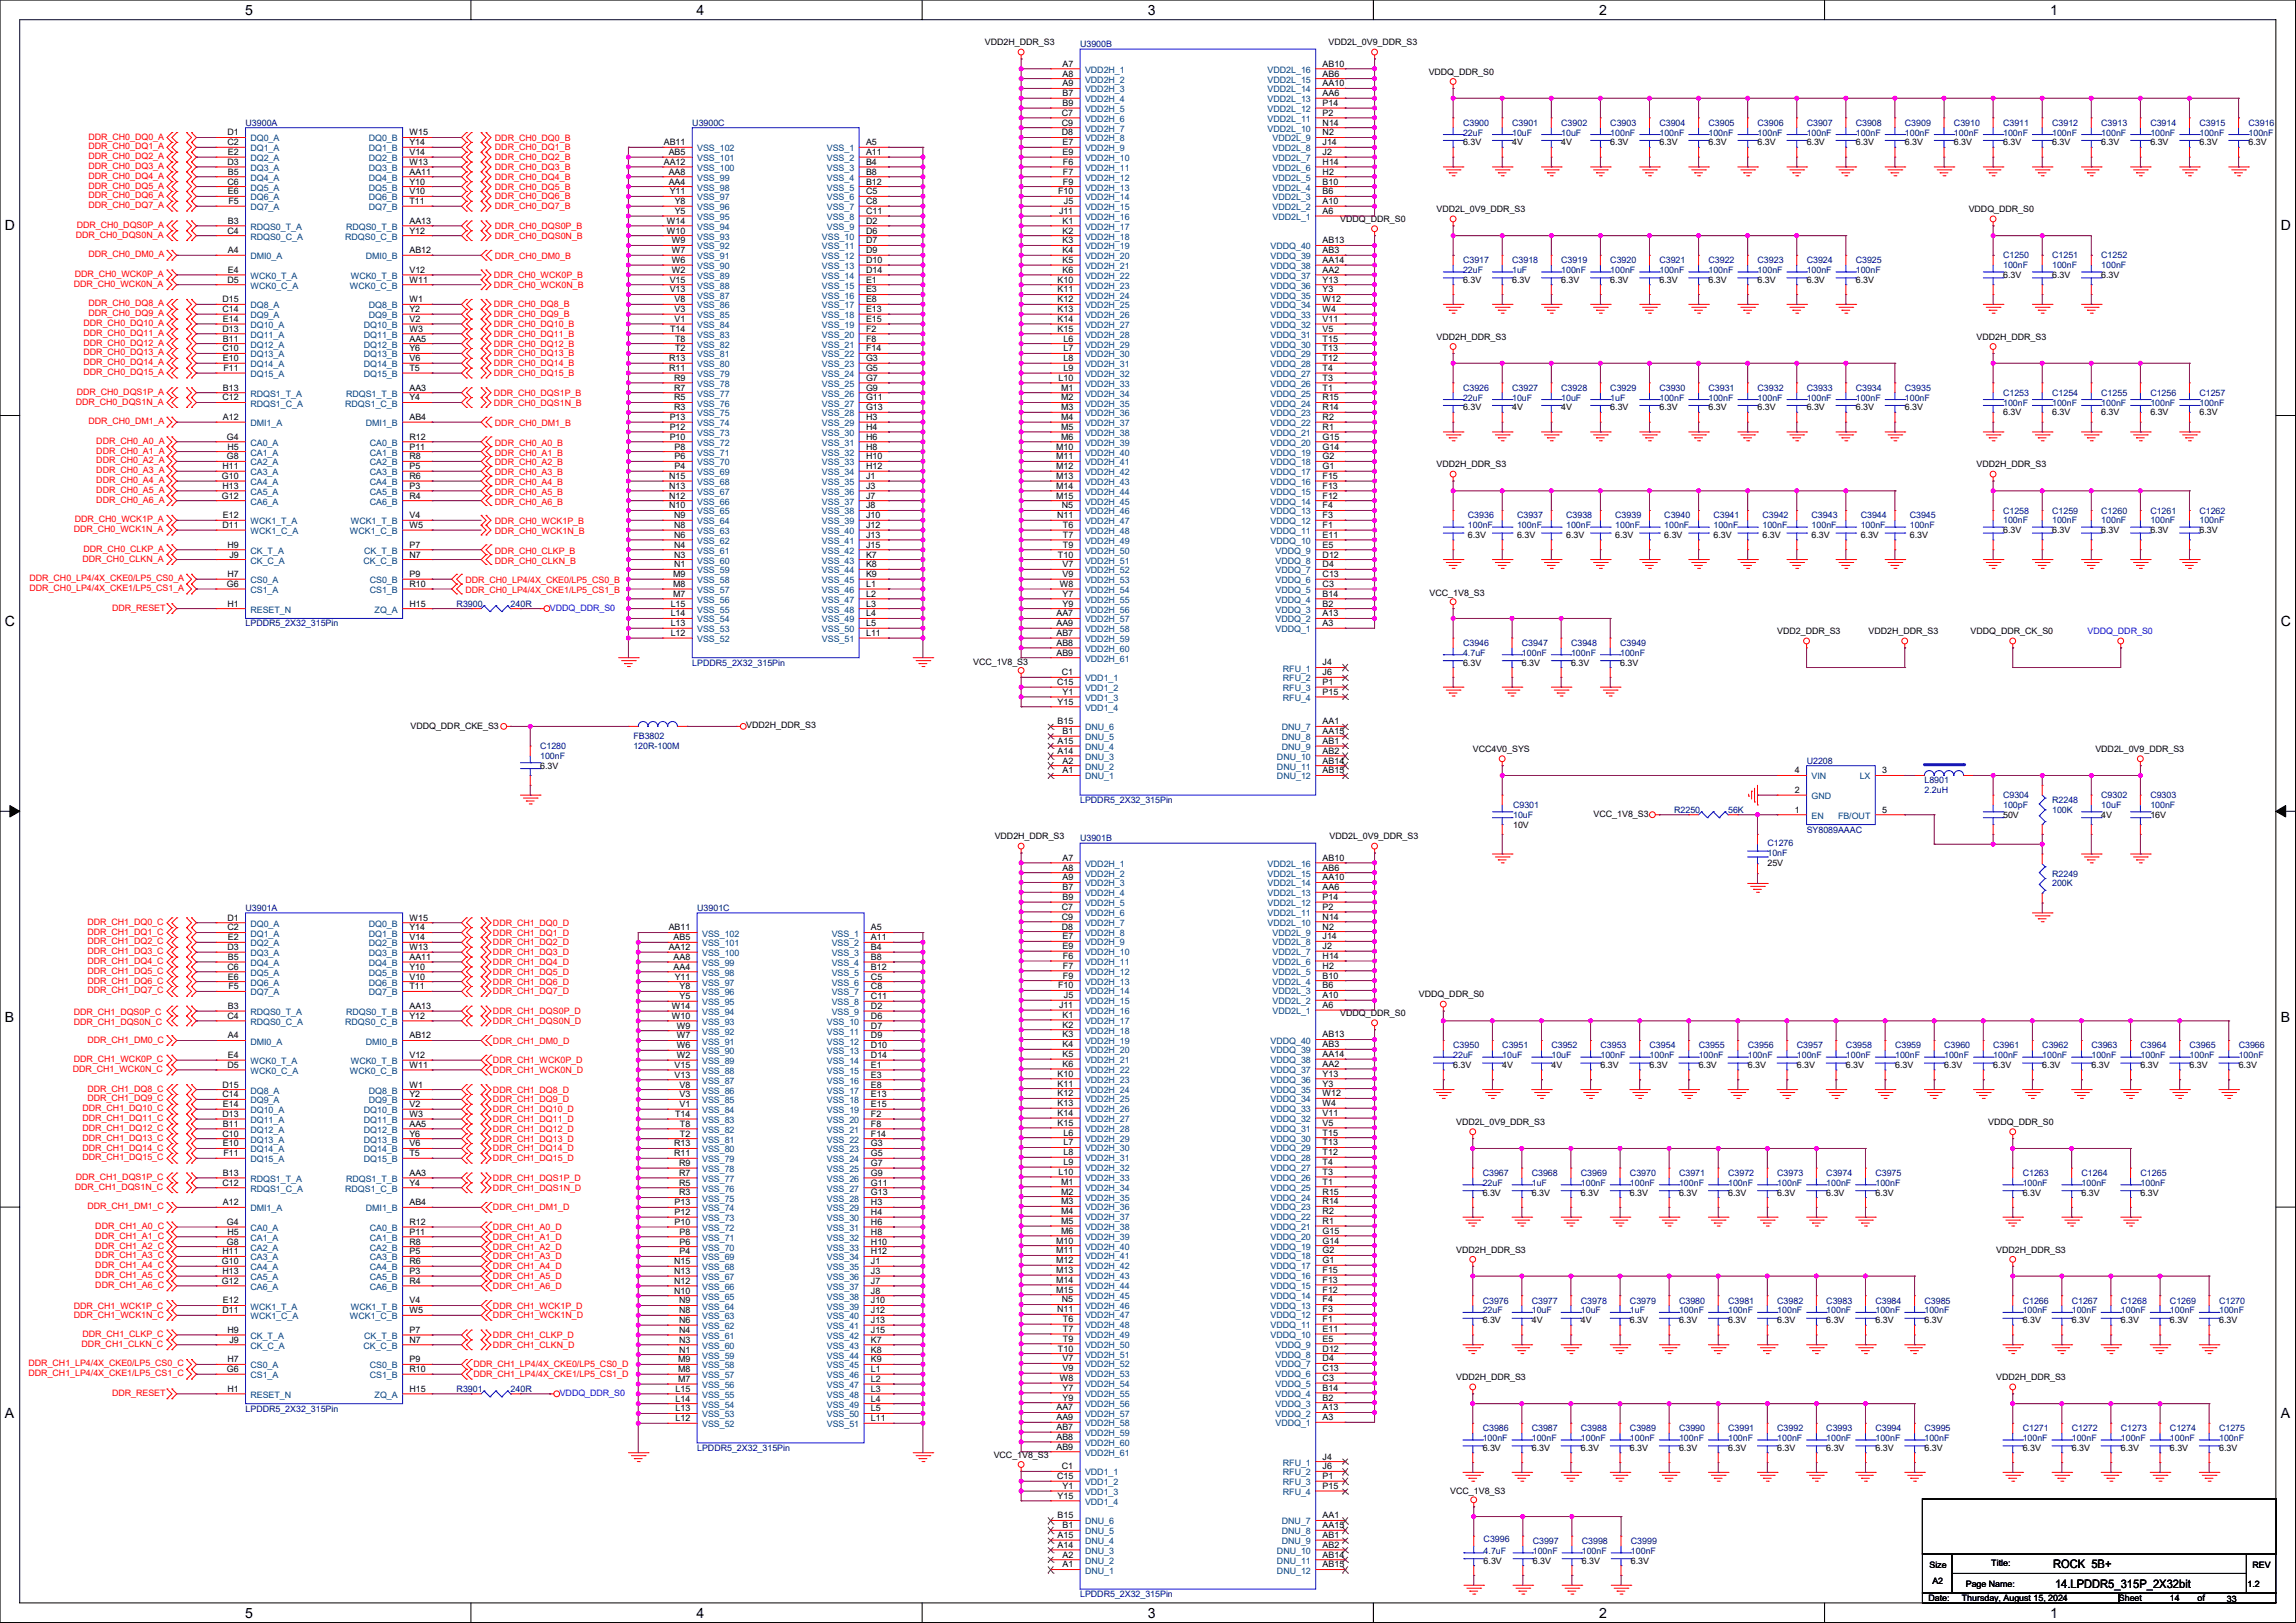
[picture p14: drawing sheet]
<svg xmlns="http://www.w3.org/2000/svg" width="594mm" height="420mm" viewBox="0 0 594 420" stroke-linecap="round" stroke-linejoin="round" font-family="sans-serif">
<defs><g id="words">
<g font-size="3.6">
<text x="63.5" y="3.8">5</text>
<text x="180.2" y="3.8">4</text>
<text x="296.9" y="3.8">3</text>
<text x="413.7" y="3.8">2</text>
<text x="530.4" y="3.8">1</text>
<text x="1.3" y="59.6">D</text>
<text x="590.1" y="59.6">D</text>
<text x="1.3" y="162">C</text>
<text x="590.1" y="162">C</text>
<text x="1.3" y="264.4">B</text>
<text x="590.1" y="264.4">B</text>
<text x="1.3" y="366.9">A</text>
<text x="590.1" y="366.9">A</text>
<text x="63.5" y="418.6">5</text>
<text x="180.2" y="418.6">4</text>
<text x="296.9" y="418.6">3</text>
<text x="413.7" y="418.6">2</text>
<text x="530.4" y="418.6">1</text>
</g>
<g font-size="3">
<text x="531.2" y="405.9">ROCK 5B+</text>
<text x="531.7" y="410.9">14.LPDDR5_315P_2X32bit</text>
</g>
<g font-size="2.3">
<text x="254.8" y="11.7">VDD2H_DDR_S3</text>
<text x="343.7" y="11.7">VDD2L_0V9_DDR_S3</text>
<text x="274.9" y="17.3">A7</text>
<text x="342.2" y="17.3">AB10</text>
<text x="274.9" y="19.8">A8</text>
<text x="274.9" y="22.4">A9</text>
<text x="342.2" y="22.4">AA10</text>
<text x="342.2" y="19.8">AB6</text>
<text x="369.6" y="19.3">VDDQ_DDR_S0</text>
<text x="274.7" y="30">C7</text>
<text x="274.9" y="24.9">B7</text>
<text x="274.9" y="27.4">B9</text>
<text x="342.2" y="30">P2</text>
<text x="342.2" y="27.4">P14</text>
<text x="342.2" y="24.9">AA6</text>
<text x="58.8" y="35.1">D1</text>
<text x="105.9" y="35.1">W15</text>
<text x="274.7" y="32.5">C9</text>
<text x="274.7" y="35.1">D8</text>
<text x="342.2" y="35.1">N2</text>
<text x="342.2" y="32.5">N14</text>
<text x="58.8" y="37.6">C2</text>
<text x="59" y="40.1">E2</text>
<text x="105.9" y="40.1">V14</text>
<text x="105.9" y="37.6">Y14</text>
<text x="171.7" y="37.6">AB11</text>
<text x="173" y="40.1">AB5</text>
<text x="224.1" y="37.6">A5</text>
<text x="224.1" y="40.1">A11</text>
<text x="274.9" y="37.6">E7</text>
<text x="274.9" y="40.1">E9</text>
<text x="342.2" y="40.1">J2</text>
<text x="342.2" y="37.6">J14</text>
<text x="378.5" y="37.6">6.3V</text>
<text x="391.2" y="37.6">4V</text>
<text x="403.9" y="37.6">4V</text>
<text x="416.6" y="37.6">6.3V</text>
<text x="429.3" y="37.6">6.3V</text>
<text x="442" y="37.6">6.3V</text>
<text x="454.7" y="37.6">6.3V</text>
<text x="467.4" y="37.6">6.3V</text>
<text x="480.1" y="37.6">6.3V</text>
<text x="492.8" y="37.6">6.3V</text>
<text x="505.5" y="37.6">6.3V</text>
<text x="518.2" y="37.6">6.3V</text>
<text x="530.9" y="37.6">6.3V</text>
<text x="543.6" y="37.6">6.3V</text>
<text x="556.3" y="37.6">6.3V</text>
<text x="569" y="37.6">6.3V</text>
<text x="581.7" y="37.6">6.3V</text>
<text x="58.8" y="47.8">C6</text>
<text x="58.8" y="42.7">D3</text>
<text x="59" y="45.2">B5</text>
<text x="105.9" y="42.7">W13</text>
<text x="105.9" y="47.8">Y10</text>
<text x="105.9" y="45.2">AA11</text>
<text x="171.7" y="42.7">AA12</text>
<text x="173" y="47.8">AA4</text>
<text x="173" y="45.2">AA8</text>
<text x="224.1" y="42.7">B4</text>
<text x="224.1" y="45.2">B8</text>
<text x="224.1" y="47.8">B12</text>
<text x="275" y="42.7">F6</text>
<text x="275" y="45.2">F7</text>
<text x="275" y="47.8">F9</text>
<text x="342.2" y="47.8">B10</text>
<text x="342.2" y="45.2">H2</text>
<text x="342.2" y="42.7">H14</text>
<text x="59" y="50.3">E6</text>
<text x="59.1" y="52.8">F5</text>
<text x="105.9" y="52.8">T11</text>
<text x="105.9" y="50.3">V10</text>
<text x="173.3" y="50.3">Y11</text>
<text x="174.6" y="52.8">Y8</text>
<text x="224.1" y="50.3">C5</text>
<text x="224.1" y="52.8">C8</text>
<text x="273.7" y="50.3">F10</text>
<text x="275.2" y="52.8">J5</text>
<text x="342.2" y="52.8">A10</text>
<text x="342.2" y="50.3">B6</text>
<text x="59" y="57.9">B3</text>
<text x="105.9" y="57.9">AA13</text>
<text x="172.6" y="57.9">W14</text>
<text x="174.6" y="55.4">Y5</text>
<text x="224.1" y="55.4">C11</text>
<text x="224.1" y="57.9">D2</text>
<text x="274" y="55.4">J11</text>
<text x="274.9" y="57.9">K1</text>
<text x="342.2" y="55.4">A6</text>
<text x="346.8" y="57.4">VDDQ_DDR_S0</text>
<text x="371.6" y="54.9">VDD2L_0V9_DDR_S3</text>
<text x="509.3" y="54.9">VDDQ_DDR_S0</text>
<text x="58.8" y="60.5">C4</text>
<text x="59" y="65.5">A4</text>
<text x="105.9" y="60.5">Y12</text>
<text x="105.9" y="65.5">AB12</text>
<text x="172.6" y="60.5">W10</text>
<text x="173.8" y="65.5">W7</text>
<text x="173.8" y="63">W9</text>
<text x="224.1" y="60.5">D6</text>
<text x="224.1" y="63">D7</text>
<text x="224.1" y="65.5">D9</text>
<text x="274.9" y="60.5">K2</text>
<text x="274.9" y="63">K3</text>
<text x="274.9" y="65.5">K4</text>
<text x="342.2" y="65.5">AB3</text>
<text x="342.2" y="63">AB13</text>
<text x="59" y="70.6">E4</text>
<text x="105.9" y="70.6">V12</text>
<text x="173.8" y="70.6">W2</text>
<text x="173.8" y="68.1">W6</text>
<text x="224.1" y="68.1">D10</text>
<text x="224.1" y="70.6">D14</text>
<text x="274.9" y="68.1">K5</text>
<text x="274.9" y="70.6">K6</text>
<text x="342.2" y="70.6">AA2</text>
<text x="342.2" y="68.1">AA14</text>
<text x="518.2" y="71.9">6.3V</text>
<text x="530.9" y="71.9">6.3V</text>
<text x="543.6" y="71.9">6.3V</text>
<text x="58.8" y="73.2">D5</text>
<text x="105.9" y="73.2">W11</text>
<text x="173.3" y="75.7">V13</text>
<text x="173.3" y="73.2">V15</text>
<text x="224.1" y="73.2">E1</text>
<text x="224.1" y="75.7">E3</text>
<text x="273.6" y="73.2">K10</text>
<text x="273.6" y="75.7">K11</text>
<text x="342.2" y="75.7">Y3</text>
<text x="342.2" y="73.2">Y13</text>
<text x="378.5" y="73.2">6.3V</text>
<text x="391.2" y="73.2">6.3V</text>
<text x="403.9" y="73.2">6.3V</text>
<text x="416.6" y="73.2">6.3V</text>
<text x="429.3" y="73.2">6.3V</text>
<text x="442" y="73.2">6.3V</text>
<text x="454.7" y="73.2">6.3V</text>
<text x="467.4" y="73.2">6.3V</text>
<text x="480.1" y="73.2">6.3V</text>
<text x="57.6" y="80.8">C14</text>
<text x="57.6" y="78.2">D15</text>
<text x="57.7" y="83.3">E14</text>
<text x="105.9" y="83.3">V2</text>
<text x="105.9" y="78.2">W1</text>
<text x="105.9" y="80.8">Y2</text>
<text x="174.5" y="83.3">V1</text>
<text x="174.5" y="80.8">V3</text>
<text x="174.5" y="78.2">V8</text>
<text x="224.1" y="78.2">E8</text>
<text x="224.1" y="80.8">E13</text>
<text x="224.1" y="83.3">E15</text>
<text x="273.6" y="78.2">K12</text>
<text x="273.6" y="80.8">K13</text>
<text x="273.6" y="83.3">K14</text>
<text x="342.2" y="83.3">V11</text>
<text x="342.2" y="80.8">W4</text>
<text x="342.2" y="78.2">W12</text>
<text x="57.6" y="85.9">D13</text>
<text x="57.7" y="88.4">B11</text>
<text x="105.9" y="85.9">W3</text>
<text x="105.9" y="88.4">AA5</text>
<text x="173.4" y="85.9">T14</text>
<text x="174.6" y="88.4">T8</text>
<text x="224.1" y="85.9">F2</text>
<text x="224.1" y="88.4">F8</text>
<text x="273.6" y="85.9">K15</text>
<text x="275.1" y="88.4">L6</text>
<text x="342.2" y="88.4">T15</text>
<text x="342.2" y="85.9">V5</text>
<text x="371.6" y="87.9">VDD2H_DDR_S3</text>
<text x="511.4" y="87.9">VDD2H_DDR_S3</text>
<text x="57.6" y="90.9">C10</text>
<text x="57.7" y="93.5">E10</text>
<text x="105.9" y="93.5">V6</text>
<text x="105.9" y="90.9">Y6</text>
<text x="173.1" y="93.5">R13</text>
<text x="174.6" y="90.9">T2</text>
<text x="224.1" y="90.9">F14</text>
<text x="224.1" y="93.5">G3</text>
<text x="275.1" y="90.9">L7</text>
<text x="275.1" y="93.5">L8</text>
<text x="342.2" y="93.5">T12</text>
<text x="342.2" y="90.9">T13</text>
<text x="57.7" y="101.1">B13</text>
<text x="57.8" y="96">F11</text>
<text x="105.9" y="96">T5</text>
<text x="105.9" y="101.1">AA3</text>
<text x="173.1" y="96">R11</text>
<text x="174.4" y="101.1">R7</text>
<text x="174.4" y="98.6">R9</text>
<text x="224.1" y="96">G5</text>
<text x="224.1" y="98.6">G7</text>
<text x="224.1" y="101.1">G9</text>
<text x="273.8" y="98.6">L10</text>
<text x="274.5" y="101.1">M1</text>
<text x="275.1" y="96">L9</text>
<text x="342.2" y="101.1">T1</text>
<text x="342.2" y="98.6">T3</text>
<text x="342.2" y="96">T4</text>
<text x="57.6" y="103.6">C12</text>
<text x="105.9" y="103.6">Y4</text>
<text x="174.4" y="106.2">R3</text>
<text x="174.4" y="103.6">R5</text>
<text x="224.1" y="103.6">G11</text>
<text x="224.1" y="106.2">G13</text>
<text x="274.5" y="103.6">M2</text>
<text x="274.5" y="106.2">M3</text>
<text x="342.2" y="106.2">R14</text>
<text x="342.2" y="103.6">R15</text>
<text x="378.5" y="106.2">6.3V</text>
<text x="391.2" y="106.2">4V</text>
<text x="403.9" y="106.2">4V</text>
<text x="416.6" y="106.2">6.3V</text>
<text x="429.3" y="106.2">6.3V</text>
<text x="442" y="106.2">6.3V</text>
<text x="454.7" y="106.2">6.3V</text>
<text x="467.4" y="106.2">6.3V</text>
<text x="480.1" y="106.2">6.3V</text>
<text x="492.8" y="106.2">6.3V</text>
<text x="518.2" y="107.5">6.3V</text>
<text x="530.9" y="107.5">6.3V</text>
<text x="543.6" y="107.5">6.3V</text>
<text x="556.3" y="107.5">6.3V</text>
<text x="569" y="107.5">6.3V</text>
<text x="57.7" y="108.7">A12</text>
<text x="58.7" y="113.8">G4</text>
<text x="105.9" y="113.8">R12</text>
<text x="105.9" y="108.7">AB4</text>
<text x="173.3" y="113.8">P10</text>
<text x="173.3" y="111.3">P12</text>
<text x="173.3" y="108.7">P13</text>
<text x="224.1" y="108.7">H3</text>
<text x="224.1" y="111.3">H4</text>
<text x="224.1" y="113.8">H6</text>
<text x="274.5" y="108.7">M4</text>
<text x="274.5" y="111.3">M5</text>
<text x="274.5" y="113.8">M6</text>
<text x="342.2" y="113.8">G15</text>
<text x="342.2" y="111.3">R1</text>
<text x="342.2" y="108.7">R2</text>
<text x="58.7" y="118.9">G8</text>
<text x="58.8" y="116.3">H5</text>
<text x="105.9" y="116.3">P11</text>
<text x="105.9" y="118.9">R8</text>
<text x="174.5" y="118.9">P6</text>
<text x="174.5" y="116.3">P8</text>
<text x="224.1" y="116.3">H8</text>
<text x="224.1" y="118.9">H10</text>
<text x="273.2" y="116.3">M10</text>
<text x="273.2" y="118.9">M11</text>
<text x="342.2" y="118.9">G2</text>
<text x="342.2" y="116.3">G14</text>
<text x="57.4" y="124">G10</text>
<text x="57.6" y="121.4">H11</text>
<text x="105.9" y="121.4">P5</text>
<text x="105.9" y="124">R6</text>
<text x="173.1" y="124">N15</text>
<text x="174.5" y="121.4">P4</text>
<text x="224.1" y="121.4">H12</text>
<text x="224.1" y="124">J1</text>
<text x="273.2" y="121.4">M12</text>
<text x="273.2" y="124">M13</text>
<text x="342.2" y="124">F15</text>
<text x="342.2" y="121.4">G1</text>
<text x="371.6" y="120.9">VDD2H_DDR_S3</text>
<text x="511.4" y="120.9">VDD2H_DDR_S3</text>
<text x="57.4" y="129">G12</text>
<text x="57.6" y="126.5">H13</text>
<text x="105.9" y="126.5">P3</text>
<text x="105.9" y="129">R4</text>
<text x="173.1" y="131.6">N10</text>
<text x="173.1" y="129">N12</text>
<text x="173.1" y="126.5">N13</text>
<text x="224.1" y="126.5">J3</text>
<text x="224.1" y="129">J7</text>
<text x="224.1" y="131.6">J8</text>
<text x="273.2" y="126.5">M14</text>
<text x="273.2" y="129">M15</text>
<text x="274.7" y="131.6">N5</text>
<text x="342.2" y="131.6">F4</text>
<text x="342.2" y="129">F12</text>
<text x="342.2" y="126.5">F13</text>
<text x="57.6" y="136.7">D11</text>
<text x="57.7" y="134.1">E12</text>
<text x="105.9" y="134.1">V4</text>
<text x="105.9" y="136.7">W5</text>
<text x="174.4" y="136.7">N8</text>
<text x="174.4" y="134.1">N9</text>
<text x="224.1" y="134.1">J10</text>
<text x="224.1" y="136.7">J12</text>
<text x="273.5" y="134.1">N11</text>
<text x="275" y="136.7">T6</text>
<text x="342.2" y="136.7">F1</text>
<text x="342.2" y="134.1">F3</text>
<text x="518.2" y="138">6.3V</text>
<text x="530.9" y="138">6.3V</text>
<text x="543.6" y="138">6.3V</text>
<text x="556.3" y="138">6.3V</text>
<text x="569" y="138">6.3V</text>
<text x="58.8" y="141.7">H9</text>
<text x="105.9" y="141.7">P7</text>
<text x="174.4" y="141.7">N4</text>
<text x="174.4" y="139.2">N6</text>
<text x="224.1" y="139.2">J13</text>
<text x="224.1" y="141.7">J15</text>
<text x="275" y="139.2">T7</text>
<text x="275" y="141.7">T9</text>
<text x="342.2" y="141.7">E5</text>
<text x="342.2" y="139.2">E11</text>
<text x="379.8" y="139.2">6.3V</text>
<text x="392.5" y="139.2">6.3V</text>
<text x="405.2" y="139.2">6.3V</text>
<text x="417.9" y="139.2">6.3V</text>
<text x="430.6" y="139.2">6.3V</text>
<text x="443.3" y="139.2">6.3V</text>
<text x="456" y="139.2">6.3V</text>
<text x="468.7" y="139.2">6.3V</text>
<text x="481.4" y="139.2">6.3V</text>
<text x="494.1" y="139.2">6.3V</text>
<text x="58.8" y="149.4">H7</text>
<text x="59.3" y="144.3">J9</text>
<text x="105.9" y="144.3">N7</text>
<text x="105.9" y="149.4">P9</text>
<text x="174.2" y="149.4">M9</text>
<text x="174.4" y="146.8">N1</text>
<text x="174.4" y="144.3">N3</text>
<text x="224.1" y="144.3">K7</text>
<text x="224.1" y="146.8">K8</text>
<text x="224.1" y="149.4">K9</text>
<text x="273.7" y="144.3">T10</text>
<text x="274.9" y="146.8">V7</text>
<text x="274.9" y="149.4">V9</text>
<text x="342.2" y="149.4">C13</text>
<text x="342.2" y="146.8">D4</text>
<text x="342.2" y="144.3">D12</text>
<text x="58.7" y="151.9">G6</text>
<text x="105.9" y="151.9">R10</text>
<text x="174.2" y="154.4">M7</text>
<text x="174.2" y="151.9">M8</text>
<text x="224.1" y="151.9">L1</text>
<text x="224.1" y="154.4">L2</text>
<text x="274.2" y="151.9">W8</text>
<text x="274.9" y="154.4">Y7</text>
<text x="342.2" y="154.4">B14</text>
<text x="342.2" y="151.9">C3</text>
<text x="369.9" y="154.2">VCC_1V8_S3</text>
<text x="58.8" y="157">H1</text>
<text x="105.9" y="157">H15</text>
<text x="173.5" y="159.5">L14</text>
<text x="173.5" y="157">L15</text>
<text x="224.1" y="157">L3</text>
<text x="224.1" y="159.5">L4</text>
<text x="273.3" y="159.5">AA7</text>
<text x="274.9" y="157">Y9</text>
<text x="342.2" y="159.5">A13</text>
<text x="342.2" y="157">B2</text>
<text x="173.5" y="164.6">L12</text>
<text x="173.5" y="162.1">L13</text>
<text x="224.1" y="162.1">L5</text>
<text x="224.1" y="164.6">L11</text>
<text x="273.3" y="162.1">AA9</text>
<text x="273.3" y="164.6">AB7</text>
<text x="273.3" y="167.1">AB8</text>
<text x="342.2" y="162.1">A3</text>
<text x="459.8" y="164.1">VDD2_DDR_S3</text>
<text x="483.4" y="164.1">VDD2H_DDR_S3</text>
<text x="509.8" y="164.1">VDDQ_DDR_CK_S0</text>
<text x="251.8" y="172">VCC_1V8_S3</text>
<text x="273.3" y="169.7">AB9</text>
<text x="342.2" y="172.2">J4</text>
<text x="378.5" y="172.3">6.3V</text>
<text x="393.7" y="172.3">6.3V</text>
<text x="406.4" y="172.3">6.3V</text>
<text x="419.1" y="172.3">6.3V</text>
<text x="273.5" y="177.3">C15</text>
<text x="274.7" y="174.8">C1</text>
<text x="274.9" y="179.8">Y1</text>
<text x="342.2" y="174.8">J6</text>
<text x="342.2" y="177.3">P1</text>
<text x="342.2" y="179.8">P15</text>
<text x="273.6" y="182.4">Y15</text>
<text x="106.2" y="188.8">VDDQ_DDR_CKE_S3</text>
<text x="193.1" y="188.5">VDD2H_DDR_S3</text>
<text x="273.6" y="187.5">B15</text>
<text x="274.9" y="190">B1</text>
<text x="342.2" y="187.5">AA1</text>
<text x="342.2" y="190">AA15</text>
<text x="273.6" y="195.1">A14</text>
<text x="273.6" y="192.5">A15</text>
<text x="274.9" y="197.6">A2</text>
<text x="342.2" y="192.5">AB1</text>
<text x="342.2" y="195.1">AB2</text>
<text x="342.2" y="197.6">AB14</text>
<text x="381" y="194.6">VCC4V0_SYS</text>
<text x="542.1" y="194.6">VDD2L_0V9_DDR_S3</text>
<text x="139.7" y="198.9">6.3V</text>
<text x="274.9" y="200.2">A1</text>
<text x="342.2" y="200.2">AB15</text>
<text x="464.4" y="200.2">4</text>
<text x="487" y="200.2">3</text>
<text x="464.4" y="205.2">2</text>
<text x="391.5" y="214.2">10V</text>
<text x="412.3" y="211.4">VCC_1V8_S3</text>
<text x="464.4" y="210.3">1</text>
<text x="487" y="210.3">5</text>
<text x="518.2" y="211.6">50V</text>
<text x="543.6" y="211.6">4V</text>
<text x="556.3" y="211.6">16V</text>
<text x="257.3" y="217.2">VDD2H_DDR_S3</text>
<text x="344" y="217.2">VDD2L_0V9_DDR_S3</text>
<text x="274.9" y="222.8">A7</text>
<text x="274.9" y="225.3">A8</text>
<text x="274.9" y="227.8">A9</text>
<text x="342.2" y="227.8">AA10</text>
<text x="342.2" y="225.3">AB6</text>
<text x="342.2" y="222.8">AB10</text>
<text x="457.2" y="224.1">25V</text>
<text x="274.9" y="230.4">B7</text>
<text x="274.9" y="232.9">B9</text>
<text x="342.2" y="232.9">P14</text>
<text x="342.2" y="230.4">AA6</text>
<text x="58.8" y="238.3">D1</text>
<text x="105.9" y="238.3">W15</text>
<text x="274.7" y="235.5">C7</text>
<text x="274.7" y="238">C9</text>
<text x="342.2" y="238">N14</text>
<text x="342.2" y="235.5">P2</text>
<text x="58.8" y="240.8">C2</text>
<text x="58.8" y="245.9">D3</text>
<text x="59" y="243.3">E2</text>
<text x="105.9" y="243.3">V14</text>
<text x="105.9" y="245.9">W13</text>
<text x="105.9" y="240.8">Y14</text>
<text x="173" y="245.9">AA12</text>
<text x="173" y="240.8">AB11</text>
<text x="174.3" y="243.3">AB5</text>
<text x="225.3" y="240.8">A5</text>
<text x="225.3" y="243.3">A11</text>
<text x="225.3" y="245.9">B4</text>
<text x="274.7" y="240.5">D8</text>
<text x="274.9" y="243.1">E7</text>
<text x="274.9" y="245.6">E9</text>
<text x="342.2" y="245.6">J2</text>
<text x="342.2" y="243.1">J14</text>
<text x="342.2" y="240.5">N2</text>
<text x="58.8" y="251">C6</text>
<text x="59" y="248.4">B5</text>
<text x="105.9" y="251">Y10</text>
<text x="105.9" y="248.4">AA11</text>
<text x="174.3" y="251">AA4</text>
<text x="174.3" y="248.4">AA8</text>
<text x="225.3" y="248.4">B8</text>
<text x="225.3" y="251">B12</text>
<text x="275" y="248.2">F6</text>
<text x="275" y="250.7">F7</text>
<text x="342.2" y="250.7">H2</text>
<text x="342.2" y="248.2">H14</text>
<text x="59" y="253.5">E6</text>
<text x="59.1" y="256">F5</text>
<text x="105.9" y="256">T11</text>
<text x="105.9" y="253.5">V10</text>
<text x="174.6" y="253.5">Y11</text>
<text x="175.8" y="256">Y8</text>
<text x="225.3" y="253.5">C5</text>
<text x="225.3" y="256">C8</text>
<text x="273.7" y="255.8">F10</text>
<text x="275" y="253.2">F9</text>
<text x="342.2" y="255.8">B6</text>
<text x="342.2" y="253.2">B10</text>
<text x="58.8" y="263.7">C4</text>
<text x="59" y="261.1">B3</text>
<text x="105.9" y="263.7">Y12</text>
<text x="105.9" y="261.1">AA13</text>
<text x="173.8" y="263.7">W10</text>
<text x="173.8" y="261.1">W14</text>
<text x="175.8" y="258.6">Y5</text>
<text x="225.3" y="258.6">C11</text>
<text x="225.3" y="261.1">D2</text>
<text x="225.3" y="263.7">D6</text>
<text x="274" y="260.9">J11</text>
<text x="274.9" y="263.4">K1</text>
<text x="275.2" y="258.3">J5</text>
<text x="342.2" y="260.9">A6</text>
<text x="342.2" y="258.3">A10</text>
<text x="346.8" y="262.9">VDDQ_DDR_S0</text>
<text x="367.1" y="258.1">VDDQ_DDR_S0</text>
<text x="59" y="268.7">A4</text>
<text x="105.9" y="268.7">AB12</text>
<text x="175.1" y="268.7">W7</text>
<text x="175.1" y="266.2">W9</text>
<text x="225.3" y="266.2">D7</text>
<text x="225.3" y="268.7">D9</text>
<text x="274.9" y="265.9">K2</text>
<text x="274.9" y="268.5">K3</text>
<text x="342.2" y="268.5">AB13</text>
<text x="59" y="273.8">E4</text>
<text x="105.9" y="273.8">V12</text>
<text x="175.1" y="273.8">W2</text>
<text x="175.1" y="271.3">W6</text>
<text x="225.3" y="271.3">D10</text>
<text x="225.3" y="273.8">D14</text>
<text x="274.9" y="271">K4</text>
<text x="274.9" y="273.6">K5</text>
<text x="342.2" y="273.6">AA14</text>
<text x="342.2" y="271">AB3</text>
<text x="57.6" y="281.4">D15</text>
<text x="58.8" y="276.4">D5</text>
<text x="105.9" y="281.4">W1</text>
<text x="105.9" y="276.4">W11</text>
<text x="174.5" y="278.9">V13</text>
<text x="174.5" y="276.4">V15</text>
<text x="175.8" y="281.4">V8</text>
<text x="225.3" y="276.4">E1</text>
<text x="225.3" y="278.9">E3</text>
<text x="225.3" y="281.4">E8</text>
<text x="273.6" y="278.6">K10</text>
<text x="273.6" y="281.2">K11</text>
<text x="274.9" y="276.1">K6</text>
<text x="342.2" y="281.2">Y3</text>
<text x="342.2" y="278.6">Y13</text>
<text x="342.2" y="276.1">AA2</text>
<text x="376" y="276.4">6.3V</text>
<text x="388.7" y="276.4">4V</text>
<text x="401.4" y="276.4">4V</text>
<text x="414.1" y="276.4">6.3V</text>
<text x="426.8" y="276.4">6.3V</text>
<text x="439.5" y="276.4">6.3V</text>
<text x="452.2" y="276.4">6.3V</text>
<text x="464.9" y="276.4">6.3V</text>
<text x="477.6" y="276.4">6.3V</text>
<text x="490.3" y="276.4">6.3V</text>
<text x="503" y="276.4">6.3V</text>
<text x="515.7" y="276.4">6.3V</text>
<text x="528.4" y="276.4">6.3V</text>
<text x="541.1" y="276.4">6.3V</text>
<text x="553.8" y="276.4">6.3V</text>
<text x="566.5" y="276.4">6.3V</text>
<text x="579.2" y="276.4">6.3V</text>
<text x="57.6" y="284">C14</text>
<text x="57.7" y="286.5">E14</text>
<text x="105.9" y="286.5">V2</text>
<text x="105.9" y="284">Y2</text>
<text x="175.8" y="286.5">V1</text>
<text x="175.8" y="284">V3</text>
<text x="225.3" y="284">E13</text>
<text x="225.3" y="286.5">E15</text>
<text x="273.6" y="283.7">K12</text>
<text x="273.6" y="286.3">K13</text>
<text x="342.2" y="286.3">W4</text>
<text x="342.2" y="283.7">W12</text>
<text x="57.6" y="289.1">D13</text>
<text x="57.7" y="291.6">B11</text>
<text x="105.9" y="289.1">W3</text>
<text x="105.9" y="291.6">AA5</text>
<text x="174.6" y="289.1">T14</text>
<text x="175.9" y="291.6">T8</text>
<text x="225.3" y="289.1">F2</text>
<text x="225.3" y="291.6">F8</text>
<text x="273.6" y="288.8">K14</text>
<text x="273.6" y="291.3">K15</text>
<text x="275.1" y="293.9">L6</text>
<text x="342.2" y="293.9">T15</text>
<text x="342.2" y="291.3">V5</text>
<text x="342.2" y="288.8">V11</text>
<text x="376.7" y="291.1">VDD2L_0V9_DDR_S3</text>
<text x="514.4" y="291.1">VDDQ_DDR_S0</text>
<text x="57.6" y="294.1">C10</text>
<text x="57.7" y="296.7">E10</text>
<text x="57.8" y="299.2">F11</text>
<text x="105.9" y="299.2">T5</text>
<text x="105.9" y="296.7">V6</text>
<text x="105.9" y="294.1">Y6</text>
<text x="174.4" y="299.2">R11</text>
<text x="174.4" y="296.7">R13</text>
<text x="175.9" y="294.1">T2</text>
<text x="225.3" y="294.1">F14</text>
<text x="225.3" y="296.7">G3</text>
<text x="225.3" y="299.2">G5</text>
<text x="275.1" y="296.4">L7</text>
<text x="275.1" y="299">L8</text>
<text x="342.2" y="299">T12</text>
<text x="342.2" y="296.4">T13</text>
<text x="57.7" y="304.3">B13</text>
<text x="105.9" y="304.3">AA3</text>
<text x="175.7" y="304.3">R7</text>
<text x="175.7" y="301.8">R9</text>
<text x="225.3" y="301.8">G7</text>
<text x="225.3" y="304.3">G9</text>
<text x="273.8" y="304">L10</text>
<text x="275.1" y="301.5">L9</text>
<text x="342.2" y="304">T3</text>
<text x="342.2" y="301.5">T4</text>
<text x="57.6" y="306.8">C12</text>
<text x="57.7" y="311.9">A12</text>
<text x="105.9" y="306.8">Y4</text>
<text x="105.9" y="311.9">AB4</text>
<text x="174.5" y="311.9">P13</text>
<text x="175.7" y="309.4">R3</text>
<text x="175.7" y="306.8">R5</text>
<text x="225.3" y="306.8">G11</text>
<text x="225.3" y="309.4">G13</text>
<text x="225.3" y="311.9">H3</text>
<text x="274.5" y="306.6">M1</text>
<text x="274.5" y="309.1">M2</text>
<text x="274.5" y="311.7">M3</text>
<text x="342.2" y="311.7">R14</text>
<text x="342.2" y="309.1">R15</text>
<text x="342.2" y="306.6">T1</text>
<text x="383.6" y="309.4">6.3V</text>
<text x="396.3" y="309.4">6.3V</text>
<text x="409" y="309.4">6.3V</text>
<text x="421.7" y="309.4">6.3V</text>
<text x="434.4" y="309.4">6.3V</text>
<text x="447.1" y="309.4">6.3V</text>
<text x="459.8" y="309.4">6.3V</text>
<text x="472.5" y="309.4">6.3V</text>
<text x="485.2" y="309.4">6.3V</text>
<text x="523.3" y="309.4">6.3V</text>
<text x="538.5" y="309.4">6.3V</text>
<text x="553.8" y="309.4">6.3V</text>
<text x="58.7" y="317">G4</text>
<text x="105.9" y="317">R12</text>
<text x="174.5" y="317">P10</text>
<text x="174.5" y="314.5">P12</text>
<text x="225.3" y="314.5">H4</text>
<text x="225.3" y="317">H6</text>
<text x="274.5" y="314.2">M4</text>
<text x="274.5" y="316.7">M5</text>
<text x="342.2" y="316.7">R1</text>
<text x="342.2" y="314.2">R2</text>
<text x="58.7" y="322.1">G8</text>
<text x="58.8" y="319.5">H5</text>
<text x="105.9" y="319.5">P11</text>
<text x="105.9" y="322.1">R8</text>
<text x="175.8" y="322.1">P6</text>
<text x="175.8" y="319.5">P8</text>
<text x="225.3" y="319.5">H8</text>
<text x="225.3" y="322.1">H10</text>
<text x="273.2" y="321.8">M10</text>
<text x="274.5" y="319.3">M6</text>
<text x="342.2" y="321.8">G14</text>
<text x="342.2" y="319.3">G15</text>
<text x="57.4" y="327.2">G10</text>
<text x="57.6" y="324.6">H11</text>
<text x="57.6" y="329.7">H13</text>
<text x="105.9" y="329.7">P3</text>
<text x="105.9" y="324.6">P5</text>
<text x="105.9" y="327.2">R6</text>
<text x="174.4" y="329.7">N13</text>
<text x="174.4" y="327.2">N15</text>
<text x="175.8" y="324.6">P4</text>
<text x="225.3" y="324.6">H12</text>
<text x="225.3" y="327.2">J1</text>
<text x="225.3" y="329.7">J3</text>
<text x="273.2" y="324.4">M11</text>
<text x="273.2" y="326.9">M12</text>
<text x="273.2" y="329.4">M13</text>
<text x="342.2" y="329.4">F15</text>
<text x="342.2" y="326.9">G1</text>
<text x="342.2" y="324.4">G2</text>
<text x="376.7" y="324.1">VDD2H_DDR_S3</text>
<text x="516.4" y="324.1">VDD2H_DDR_S3</text>
<text x="57.4" y="332.2">G12</text>
<text x="105.9" y="332.2">R4</text>
<text x="174.4" y="334.8">N10</text>
<text x="174.4" y="332.2">N12</text>
<text x="225.3" y="332.2">J7</text>
<text x="225.3" y="334.8">J8</text>
<text x="273.2" y="332">M14</text>
<text x="273.2" y="334.5">M15</text>
<text x="342.2" y="334.5">F12</text>
<text x="342.2" y="332">F13</text>
<text x="57.6" y="339.9">D11</text>
<text x="57.7" y="337.3">E12</text>
<text x="105.9" y="337.3">V4</text>
<text x="105.9" y="339.9">W5</text>
<text x="175.7" y="339.9">N8</text>
<text x="175.7" y="337.3">N9</text>
<text x="225.3" y="337.3">J10</text>
<text x="225.3" y="339.9">J12</text>
<text x="273.5" y="339.6">N11</text>
<text x="274.7" y="337.1">N5</text>
<text x="342.2" y="339.6">F3</text>
<text x="342.2" y="337.1">F4</text>
<text x="58.8" y="344.9">H9</text>
<text x="59.3" y="347.5">J9</text>
<text x="105.9" y="347.5">N7</text>
<text x="105.9" y="344.9">P7</text>
<text x="175.7" y="347.5">N3</text>
<text x="175.7" y="344.9">N4</text>
<text x="175.7" y="342.4">N6</text>
<text x="225.3" y="342.4">J13</text>
<text x="225.3" y="344.9">J15</text>
<text x="225.3" y="347.5">K7</text>
<text x="275" y="342.1">T6</text>
<text x="275" y="344.7">T7</text>
<text x="275" y="347.2">T9</text>
<text x="342.2" y="347.2">E5</text>
<text x="342.2" y="344.7">E11</text>
<text x="342.2" y="342.1">F1</text>
<text x="383.6" y="342.4">6.3V</text>
<text x="396.3" y="342.4">4V</text>
<text x="409" y="342.4">4V</text>
<text x="421.7" y="342.4">6.3V</text>
<text x="434.4" y="342.4">6.3V</text>
<text x="447.1" y="342.4">6.3V</text>
<text x="459.8" y="342.4">6.3V</text>
<text x="472.5" y="342.4">6.3V</text>
<text x="485.2" y="342.4">6.3V</text>
<text x="497.9" y="342.4">6.3V</text>
<text x="523.3" y="342.4">6.3V</text>
<text x="536" y="342.4">6.3V</text>
<text x="548.7" y="342.4">6.3V</text>
<text x="561.4" y="342.4">6.3V</text>
<text x="574.1" y="342.4">6.3V</text>
<text x="58.8" y="352.6">H7</text>
<text x="105.9" y="352.6">P9</text>
<text x="175.4" y="352.6">M9</text>
<text x="175.7" y="350">N1</text>
<text x="225.3" y="350">K8</text>
<text x="225.3" y="352.6">K9</text>
<text x="273.7" y="349.8">T10</text>
<text x="274.9" y="352.3">V7</text>
<text x="342.2" y="352.3">D4</text>
<text x="342.2" y="349.8">D12</text>
<text x="58.7" y="355.1">G6</text>
<text x="105.9" y="355.1">R10</text>
<text x="175.4" y="357.6">M7</text>
<text x="175.4" y="355.1">M8</text>
<text x="225.3" y="355.1">L1</text>
<text x="225.3" y="357.6">L2</text>
<text x="274.2" y="357.4">W8</text>
<text x="274.9" y="354.8">V9</text>
<text x="274.9" y="359.9">Y7</text>
<text x="342.2" y="359.9">B14</text>
<text x="342.2" y="357.4">C3</text>
<text x="342.2" y="354.8">C13</text>
<text x="376.7" y="357.2">VDD2H_DDR_S3</text>
<text x="516.4" y="357.2">VDD2H_DDR_S3</text>
<text x="58.8" y="360.2">H1</text>
<text x="105.9" y="360.2">H15</text>
<text x="174.8" y="365.3">L13</text>
<text x="174.8" y="362.7">L14</text>
<text x="174.8" y="360.2">L15</text>
<text x="225.3" y="360.2">L3</text>
<text x="225.3" y="362.7">L4</text>
<text x="225.3" y="365.3">L5</text>
<text x="273.3" y="365">AA7</text>
<text x="274.9" y="362.5">Y9</text>
<text x="342.2" y="365">A13</text>
<text x="342.2" y="362.5">B2</text>
<text x="174.8" y="367.8">L12</text>
<text x="225.3" y="367.8">L11</text>
<text x="273.3" y="367.5">AA9</text>
<text x="273.3" y="370.1">AB7</text>
<text x="342.2" y="367.5">A3</text>
<text x="257.1" y="377.2">VCC_1V8_S3</text>
<text x="273.3" y="372.6">AB8</text>
<text x="273.3" y="375.2">AB9</text>
<text x="342.2" y="377.7">J4</text>
<text x="383.6" y="375.5">6.3V</text>
<text x="396.3" y="375.5">6.3V</text>
<text x="409" y="375.5">6.3V</text>
<text x="421.7" y="375.5">6.3V</text>
<text x="434.4" y="375.5">6.3V</text>
<text x="447.1" y="375.5">6.3V</text>
<text x="459.8" y="375.5">6.3V</text>
<text x="472.5" y="375.5">6.3V</text>
<text x="485.2" y="375.5">6.3V</text>
<text x="497.9" y="375.5">6.3V</text>
<text x="523.3" y="375.5">6.3V</text>
<text x="536" y="375.5">6.3V</text>
<text x="548.7" y="375.5">6.3V</text>
<text x="561.4" y="375.5">6.3V</text>
<text x="574.1" y="375.5">6.3V</text>
<text x="273.5" y="382.8">C15</text>
<text x="274.7" y="380.2">C1</text>
<text x="342.2" y="380.2">J6</text>
<text x="342.2" y="382.8">P1</text>
<text x="273.6" y="387.9">Y15</text>
<text x="274.9" y="385.3">Y1</text>
<text x="342.2" y="385.3">P15</text>
<text x="375.2" y="386.6">VCC_1V8_S3</text>
<text x="273.6" y="392.9">B15</text>
<text x="274.9" y="395.5">B1</text>
<text x="342.2" y="392.9">AA1</text>
<text x="342.2" y="395.5">AA15</text>
<text x="273.6" y="400.6">A14</text>
<text x="273.6" y="398">A15</text>
<text x="342.2" y="398">AB1</text>
<text x="342.2" y="400.6">AB2</text>
<text x="274.9" y="405.6">A1</text>
<text x="274.9" y="403.1">A2</text>
<text x="342.2" y="403.1">AB14</text>
<text x="342.2" y="405.6">AB15</text>
<text x="383.8" y="404.7">6.3V</text>
<text x="396.5" y="404.7">6.3V</text>
<text x="409.2" y="404.7">6.3V</text>
<text x="421.9" y="404.7">6.3V</text>
<text x="499.2" y="405.7">Size</text>
<text x="515.2" y="405.2">Title:</text>
<text x="582.7" y="405.7">REV</text>
<text x="499.9" y="410">A2</text>
<text x="508.6" y="410.8">Page Name:</text>
<text x="581.5" y="410.8">1.2</text>
<text x="498.9" y="414.3">Date:</text>
<text x="507.5" y="414.3">Thursday, August 15, 2024</text>
<text x="548.2" y="414.3">Sheet</text>
<text x="561.4" y="414.3">14</text>
<text x="568.5" y="414.3">of</text>
<text x="576.1" y="414.6">33</text>
</g>
<g font-size="2.3" fill="#000080">
<text x="279.4" y="12.2">U3900B</text>
<text x="63.5" y="32.6">U3900A</text>
<text x="179.1" y="32.6">U3900C</text>
<text x="378.5" y="32.6">C3900</text>
<text x="378.5" y="35.1">22uF</text>
<text x="391.2" y="32.6">C3901</text>
<text x="391.2" y="35.1">10uF</text>
<text x="403.9" y="32.6">C3902</text>
<text x="403.9" y="35.1">10uF</text>
<text x="416.6" y="32.6">C3903</text>
<text x="416.6" y="35.1">100nF</text>
<text x="429.3" y="32.6">C3904</text>
<text x="429.3" y="35.1">100nF</text>
<text x="442" y="32.6">C3905</text>
<text x="442" y="35.1">100nF</text>
<text x="454.7" y="32.6">C3906</text>
<text x="454.7" y="35.1">100nF</text>
<text x="467.4" y="32.6">C3907</text>
<text x="467.4" y="35.1">100nF</text>
<text x="480.1" y="32.6">C3908</text>
<text x="480.1" y="35.1">100nF</text>
<text x="492.8" y="32.6">C3909</text>
<text x="492.8" y="35.1">100nF</text>
<text x="505.5" y="32.6">C3910</text>
<text x="505.5" y="35.1">100nF</text>
<text x="518.2" y="32.6">C3911</text>
<text x="518.2" y="35.1">100nF</text>
<text x="530.9" y="32.6">C3912</text>
<text x="530.9" y="35.1">100nF</text>
<text x="543.6" y="32.6">C3913</text>
<text x="543.6" y="35.1">100nF</text>
<text x="556.3" y="32.6">C3914</text>
<text x="556.3" y="35.1">100nF</text>
<text x="569" y="32.6">C3915</text>
<text x="569" y="35.1">100nF</text>
<text x="581.7" y="32.6">C3916</text>
<text x="581.7" y="35.1">100nF</text>
<text x="378.5" y="68.1">C3917</text>
<text x="378.5" y="70.7">22uF</text>
<text x="391.2" y="68.1">C3918</text>
<text x="391.2" y="70.7">1uF</text>
<text x="403.9" y="68.1">C3919</text>
<text x="403.9" y="70.7">100nF</text>
<text x="416.6" y="68.1">C3920</text>
<text x="416.6" y="70.7">100nF</text>
<text x="429.3" y="68.1">C3921</text>
<text x="429.3" y="70.7">100nF</text>
<text x="442" y="68.1">C3922</text>
<text x="442" y="70.7">100nF</text>
<text x="454.7" y="68.1">C3923</text>
<text x="454.7" y="70.7">100nF</text>
<text x="467.4" y="68.1">C3924</text>
<text x="467.4" y="70.7">100nF</text>
<text x="480.1" y="68.1">C3925</text>
<text x="480.1" y="70.7">100nF</text>
<text x="518.2" y="66.8">C1250</text>
<text x="518.2" y="69.4">100nF</text>
<text x="530.9" y="66.8">C1251</text>
<text x="530.9" y="69.4">100nF</text>
<text x="543.6" y="66.8">C1252</text>
<text x="543.6" y="69.4">100nF</text>
<text x="378.5" y="101.1">C3926</text>
<text x="391.2" y="101.1">C3927</text>
<text x="403.9" y="101.1">C3928</text>
<text x="416.6" y="101.1">C3929</text>
<text x="429.3" y="101.1">C3930</text>
<text x="442" y="101.1">C3931</text>
<text x="454.7" y="101.1">C3932</text>
<text x="467.4" y="101.1">C3933</text>
<text x="480.1" y="101.1">C3934</text>
<text x="492.8" y="101.1">C3935</text>
<text x="378.5" y="103.7">22uF</text>
<text x="391.2" y="103.7">10uF</text>
<text x="403.9" y="103.7">10uF</text>
<text x="416.6" y="103.7">1uF</text>
<text x="429.3" y="103.7">100nF</text>
<text x="442" y="103.7">100nF</text>
<text x="454.7" y="103.7">100nF</text>
<text x="467.4" y="103.7">100nF</text>
<text x="480.1" y="103.7">100nF</text>
<text x="492.8" y="103.7">100nF</text>
<text x="518.2" y="102.4">C1253</text>
<text x="518.2" y="104.9">100nF</text>
<text x="530.9" y="102.4">C1254</text>
<text x="530.9" y="104.9">100nF</text>
<text x="543.6" y="102.4">C1255</text>
<text x="543.6" y="104.9">100nF</text>
<text x="556.3" y="102.4">C1256</text>
<text x="556.3" y="104.9">100nF</text>
<text x="569" y="102.4">C1257</text>
<text x="569" y="104.9">100nF</text>
<text x="379.8" y="134.2">C3936</text>
<text x="379.8" y="136.7">100nF</text>
<text x="392.5" y="134.2">C3937</text>
<text x="392.5" y="136.7">100nF</text>
<text x="405.2" y="134.2">C3938</text>
<text x="405.2" y="136.7">100nF</text>
<text x="417.9" y="134.2">C3939</text>
<text x="417.9" y="136.7">100nF</text>
<text x="430.6" y="134.2">C3940</text>
<text x="430.6" y="136.7">100nF</text>
<text x="443.3" y="134.2">C3941</text>
<text x="443.3" y="136.7">100nF</text>
<text x="456" y="134.2">C3942</text>
<text x="456" y="136.7">100nF</text>
<text x="468.7" y="134.2">C3943</text>
<text x="468.7" y="136.7">100nF</text>
<text x="481.4" y="134.2">C3944</text>
<text x="481.4" y="136.7">100nF</text>
<text x="494.1" y="134.2">C3945</text>
<text x="494.1" y="136.7">100nF</text>
<text x="518.2" y="132.9">C1258</text>
<text x="518.2" y="135.4">100nF</text>
<text x="530.9" y="132.9">C1259</text>
<text x="530.9" y="135.4">100nF</text>
<text x="543.6" y="132.9">C1260</text>
<text x="543.6" y="135.4">100nF</text>
<text x="556.3" y="132.9">C1261</text>
<text x="556.3" y="135.4">100nF</text>
<text x="569" y="132.9">C1262</text>
<text x="569" y="135.4">100nF</text>
<text x="118.1" y="157">R3900</text>
<text x="132.1" y="157">240R</text>
<text x="63.5" y="162.1">LPDDR5_2X32_315Pin</text>
<text x="378.5" y="167.2">C3946</text>
<text x="393.7" y="167.2">C3947</text>
<text x="406.4" y="167.2">C3948</text>
<text x="419.1" y="167.2">C3949</text>
<text x="179.1" y="172.3">LPDDR5_2X32_315Pin</text>
<text x="378.5" y="169.7">4.7uF</text>
<text x="393.7" y="169.7">100nF</text>
<text x="406.4" y="169.7">100nF</text>
<text x="419.1" y="169.7">100nF</text>
<text x="163.9" y="191.3">FB3802</text>
<text x="139.7" y="193.8">C1280</text>
<text x="139.7" y="196.4">100nF</text>
<text x="163.9" y="193.8">120R-100M</text>
<text x="467.4" y="197.7">U2208</text>
<text x="497.9" y="202.7">L8901</text>
<text x="279.4" y="207.8">LPDDR5_2X32_315Pin</text>
<text x="391.5" y="209.1">C9301</text>
<text x="497.9" y="205.3">2.2uH</text>
<text x="518.2" y="206.5">C9304</text>
<text x="518.2" y="209.1">100pF</text>
<text x="530.9" y="207.8">R2248</text>
<text x="543.6" y="206.5">C9302</text>
<text x="543.6" y="209.1">10uF</text>
<text x="556.3" y="206.5">C9303</text>
<text x="556.3" y="209.1">100nF</text>
<text x="391.5" y="211.6">10uF</text>
<text x="433.1" y="210.4">R2250</text>
<text x="447.1" y="210.4">56K</text>
<text x="467.4" y="215.4">SY8089AAAC</text>
<text x="530.9" y="210.4">100K</text>
<text x="279.4" y="217.7">U3901B</text>
<text x="457.2" y="219">C1276</text>
<text x="457.2" y="221.5">10nF</text>
<text x="530.9" y="226.9">R2249</text>
<text x="530.9" y="229.4">200K</text>
<text x="63.5" y="235.8">U3901A</text>
<text x="180.4" y="235.8">U3901C</text>
<text x="376" y="271.3">C3950</text>
<text x="376" y="273.9">22uF</text>
<text x="388.7" y="271.3">C3951</text>
<text x="388.7" y="273.9">10uF</text>
<text x="401.4" y="271.3">C3952</text>
<text x="401.4" y="273.9">10uF</text>
<text x="414.1" y="271.3">C3953</text>
<text x="414.1" y="273.9">100nF</text>
<text x="426.8" y="271.3">C3954</text>
<text x="426.8" y="273.9">100nF</text>
<text x="439.5" y="271.3">C3955</text>
<text x="439.5" y="273.9">100nF</text>
<text x="452.2" y="271.3">C3956</text>
<text x="452.2" y="273.9">100nF</text>
<text x="464.9" y="271.3">C3957</text>
<text x="464.9" y="273.9">100nF</text>
<text x="477.6" y="271.3">C3958</text>
<text x="477.6" y="273.9">100nF</text>
<text x="490.3" y="271.3">C3959</text>
<text x="490.3" y="273.9">100nF</text>
<text x="503" y="271.3">C3960</text>
<text x="503" y="273.9">100nF</text>
<text x="515.7" y="271.3">C3961</text>
<text x="515.7" y="273.9">100nF</text>
<text x="528.4" y="271.3">C3962</text>
<text x="528.4" y="273.9">100nF</text>
<text x="541.1" y="271.3">C3963</text>
<text x="541.1" y="273.9">100nF</text>
<text x="553.8" y="271.3">C3964</text>
<text x="553.8" y="273.9">100nF</text>
<text x="566.5" y="271.3">C3965</text>
<text x="566.5" y="273.9">100nF</text>
<text x="579.2" y="271.3">C3966</text>
<text x="579.2" y="273.9">100nF</text>
<text x="383.6" y="304.3">C3967</text>
<text x="396.3" y="304.3">C3968</text>
<text x="409" y="304.3">C3969</text>
<text x="421.7" y="304.3">C3970</text>
<text x="434.4" y="304.3">C3971</text>
<text x="447.1" y="304.3">C3972</text>
<text x="459.8" y="304.3">C3973</text>
<text x="472.5" y="304.3">C3974</text>
<text x="485.2" y="304.3">C3975</text>
<text x="523.3" y="304.3">C1263</text>
<text x="538.5" y="304.3">C1264</text>
<text x="553.8" y="304.3">C1265</text>
<text x="383.6" y="306.9">22uF</text>
<text x="396.3" y="306.9">1uF</text>
<text x="409" y="306.9">100nF</text>
<text x="421.7" y="306.9">100nF</text>
<text x="434.4" y="306.9">100nF</text>
<text x="447.1" y="306.9">100nF</text>
<text x="459.8" y="306.9">100nF</text>
<text x="472.5" y="306.9">100nF</text>
<text x="485.2" y="306.9">100nF</text>
<text x="523.3" y="306.9">100nF</text>
<text x="538.5" y="306.9">100nF</text>
<text x="553.8" y="306.9">100nF</text>
<text x="383.6" y="337.4">C3976</text>
<text x="383.6" y="339.9">22uF</text>
<text x="396.3" y="337.4">C3977</text>
<text x="396.3" y="339.9">10uF</text>
<text x="409" y="337.4">C3978</text>
<text x="409" y="339.9">10uF</text>
<text x="421.7" y="337.4">C3979</text>
<text x="421.7" y="339.9">1uF</text>
<text x="434.4" y="337.4">C3980</text>
<text x="434.4" y="339.9">100nF</text>
<text x="447.1" y="337.4">C3981</text>
<text x="447.1" y="339.9">100nF</text>
<text x="459.8" y="337.4">C3982</text>
<text x="459.8" y="339.9">100nF</text>
<text x="472.5" y="337.4">C3983</text>
<text x="472.5" y="339.9">100nF</text>
<text x="485.2" y="337.4">C3984</text>
<text x="485.2" y="339.9">100nF</text>
<text x="497.9" y="337.4">C3985</text>
<text x="497.9" y="339.9">100nF</text>
<text x="523.3" y="337.4">C1266</text>
<text x="523.3" y="339.9">100nF</text>
<text x="536" y="337.4">C1267</text>
<text x="536" y="339.9">100nF</text>
<text x="548.7" y="337.4">C1268</text>
<text x="548.7" y="339.9">100nF</text>
<text x="561.4" y="337.4">C1269</text>
<text x="561.4" y="339.9">100nF</text>
<text x="574.1" y="337.4">C1270</text>
<text x="574.1" y="339.9">100nF</text>
<text x="63.5" y="365.3">LPDDR5_2X32_315Pin</text>
<text x="118.1" y="360.2">R3901</text>
<text x="132.1" y="360.2">240R</text>
<text x="383.6" y="370.4">C3986</text>
<text x="396.3" y="370.4">C3987</text>
<text x="409" y="370.4">C3988</text>
<text x="421.7" y="370.4">C3989</text>
<text x="434.4" y="370.4">C3990</text>
<text x="447.1" y="370.4">C3991</text>
<text x="459.8" y="370.4">C3992</text>
<text x="472.5" y="370.4">C3993</text>
<text x="485.2" y="370.4">C3994</text>
<text x="497.9" y="370.4">C3995</text>
<text x="523.3" y="370.4">C1271</text>
<text x="536" y="370.4">C1272</text>
<text x="548.7" y="370.4">C1273</text>
<text x="561.4" y="370.4">C1274</text>
<text x="574.1" y="370.4">C1275</text>
<text x="180.4" y="375.5">LPDDR5_2X32_315Pin</text>
<text x="383.6" y="372.9">100nF</text>
<text x="396.3" y="372.9">100nF</text>
<text x="409" y="372.9">100nF</text>
<text x="421.7" y="372.9">100nF</text>
<text x="434.4" y="372.9">100nF</text>
<text x="447.1" y="372.9">100nF</text>
<text x="459.8" y="372.9">100nF</text>
<text x="472.5" y="372.9">100nF</text>
<text x="485.2" y="372.9">100nF</text>
<text x="497.9" y="372.9">100nF</text>
<text x="523.3" y="372.9">100nF</text>
<text x="536" y="372.9">100nF</text>
<text x="548.7" y="372.9">100nF</text>
<text x="561.4" y="372.9">100nF</text>
<text x="574.1" y="372.9">100nF</text>
<text x="383.8" y="399.1">C3996</text>
<text x="396.5" y="399.6">C3997</text>
<text x="409.2" y="399.6">C3998</text>
<text x="421.9" y="399.6">C3999</text>
<text x="383.8" y="402.1">4.7uF</text>
<text x="396.5" y="402.1">100nF</text>
<text x="409.2" y="402.1">100nF</text>
<text x="421.9" y="402.1">100nF</text>
<text x="279.4" y="413.3">LPDDR5_2X32_315Pin</text>
</g>
<g font-size="2.3" fill="#004080">
<text x="280.7" y="18.8">VDD2H_1</text>
<text x="280.7" y="21.4">VDD2H_2</text>
<text x="280.7" y="23.9">VDD2H_3</text>
<text x="328" y="23.9">VDD2L_14</text>
<text x="328" y="21.4">VDD2L_15</text>
<text x="328" y="18.8">VDD2L_16</text>
<text x="280.7" y="26.5">VDD2H_4</text>
<text x="280.7" y="29">VDD2H_5</text>
<text x="328" y="29">VDD2L_12</text>
<text x="328" y="26.5">VDD2L_13</text>
<text x="280.7" y="31.5">VDD2H_6</text>
<text x="280.7" y="34.1">VDD2H_7</text>
<text x="328" y="34.1">VDD2L_10</text>
<text x="328" y="31.5">VDD2L_11</text>
<text x="64.8" y="39.2">DQ1_A</text>
<text x="64.8" y="36.6">DQ0_A</text>
<text x="64.8" y="41.7">DQ2_A</text>
<text x="95.4" y="41.7">DQ2_B</text>
<text x="95.4" y="36.6">DQ0_B</text>
<text x="95.4" y="39.2">DQ1_B</text>
<text x="180.4" y="41.7">VSS_101</text>
<text x="180.4" y="39.2">VSS_102</text>
<text x="213.9" y="39.2">VSS_1</text>
<text x="213.9" y="41.7">VSS_2</text>
<text x="280.7" y="36.6">VDD2H_8</text>
<text x="280.7" y="39.2">VDD2H_9</text>
<text x="280.7" y="41.7">VDD2H_10</text>
<text x="329.2" y="41.7">VDD2L_7</text>
<text x="329.2" y="39.2">VDD2L_8</text>
<text x="329.2" y="36.6">VDD2L_9</text>
<text x="64.8" y="46.8">DQ4_A</text>
<text x="64.8" y="44.2">DQ3_A</text>
<text x="95.4" y="44.2">DQ3_B</text>
<text x="95.4" y="46.8">DQ4_B</text>
<text x="180.4" y="46.8">VSS_99</text>
<text x="180.4" y="44.2">VSS_100</text>
<text x="213.9" y="44.2">VSS_3</text>
<text x="213.9" y="46.8">VSS_4</text>
<text x="280.7" y="44.2">VDD2H_11</text>
<text x="280.7" y="46.8">VDD2H_12</text>
<text x="329.2" y="46.8">VDD2L_5</text>
<text x="329.2" y="44.2">VDD2L_6</text>
<text x="64.8" y="49.3">DQ5_A</text>
<text x="64.8" y="51.9">DQ6_A</text>
<text x="95.4" y="51.9">DQ6_B</text>
<text x="95.4" y="49.3">DQ5_B</text>
<text x="180.4" y="51.9">VSS_97</text>
<text x="180.4" y="49.3">VSS_98</text>
<text x="213.9" y="49.3">VSS_5</text>
<text x="213.9" y="51.9">VSS_6</text>
<text x="280.7" y="49.3">VDD2H_13</text>
<text x="280.7" y="51.9">VDD2H_14</text>
<text x="329.2" y="51.9">VDD2L_3</text>
<text x="329.2" y="49.3">VDD2L_4</text>
<text x="64.8" y="54.4">DQ7_A</text>
<text x="64.8" y="59.5">RDQS0_T_A</text>
<text x="89.5" y="59.5">RDQS0_T_B</text>
<text x="95.4" y="54.4">DQ7_B</text>
<text x="180.4" y="59.5">VSS_94</text>
<text x="180.4" y="56.9">VSS_95</text>
<text x="180.4" y="54.4">VSS_96</text>
<text x="213.9" y="54.4">VSS_7</text>
<text x="213.9" y="56.9">VSS_8</text>
<text x="213.9" y="59.5">VSS_9</text>
<text x="280.7" y="54.4">VDD2H_15</text>
<text x="280.7" y="56.9">VDD2H_16</text>
<text x="280.7" y="59.5">VDD2H_17</text>
<text x="329.2" y="56.9">VDD2L_1</text>
<text x="329.2" y="54.4">VDD2L_2</text>
<text x="64.8" y="62">RDQS0_C_A</text>
<text x="89.3" y="62">RDQS0_C_B</text>
<text x="180.4" y="64.6">VSS_92</text>
<text x="180.4" y="62">VSS_93</text>
<text x="212.6" y="62">VSS_10</text>
<text x="212.6" y="64.6">VSS_11</text>
<text x="280.7" y="62">VDD2H_18</text>
<text x="280.7" y="64.6">VDD2H_19</text>
<text x="328.7" y="64.6">VDDQ_40</text>
<text x="64.8" y="67.1">DMI0_A</text>
<text x="94.7" y="67.1">DMI0_B</text>
<text x="180.4" y="69.6">VSS_90</text>
<text x="180.4" y="67.1">VSS_91</text>
<text x="212.6" y="67.1">VSS_12</text>
<text x="212.6" y="69.6">VSS_13</text>
<text x="280.7" y="67.1">VDD2H_20</text>
<text x="280.7" y="69.6">VDD2H_21</text>
<text x="328.7" y="69.6">VDDQ_38</text>
<text x="328.7" y="67.1">VDDQ_39</text>
<text x="64.8" y="74.7">WCK0_C_A</text>
<text x="64.8" y="72.2">WCK0_T_A</text>
<text x="90.5" y="74.7">WCK0_C_B</text>
<text x="90.7" y="72.2">WCK0_T_B</text>
<text x="180.4" y="77.3">VSS_87</text>
<text x="180.4" y="74.7">VSS_88</text>
<text x="180.4" y="72.2">VSS_89</text>
<text x="212.6" y="72.2">VSS_14</text>
<text x="212.6" y="74.7">VSS_15</text>
<text x="212.6" y="77.3">VSS_16</text>
<text x="280.7" y="72.2">VDD2H_22</text>
<text x="280.7" y="74.7">VDD2H_23</text>
<text x="280.7" y="77.3">VDD2H_24</text>
<text x="328.7" y="77.3">VDDQ_35</text>
<text x="328.7" y="74.7">VDDQ_36</text>
<text x="328.7" y="72.2">VDDQ_37</text>
<text x="64.8" y="82.3">DQ9_A</text>
<text x="64.8" y="79.8">DQ8_A</text>
<text x="95.4" y="79.8">DQ8_B</text>
<text x="95.4" y="82.3">DQ9_B</text>
<text x="180.4" y="82.3">VSS_85</text>
<text x="180.4" y="79.8">VSS_86</text>
<text x="212.6" y="79.8">VSS_17</text>
<text x="212.6" y="82.3">VSS_18</text>
<text x="280.7" y="79.8">VDD2H_25</text>
<text x="280.7" y="82.3">VDD2H_26</text>
<text x="328.7" y="82.3">VDDQ_33</text>
<text x="328.7" y="79.8">VDDQ_34</text>
<text x="64.8" y="90">DQ12_A</text>
<text x="64.8" y="87.4">DQ11_A</text>
<text x="64.8" y="84.9">DQ10_A</text>
<text x="94.1" y="84.9">DQ10_B</text>
<text x="94.1" y="87.4">DQ11_B</text>
<text x="94.1" y="90">DQ12_B</text>
<text x="180.4" y="90">VSS_82</text>
<text x="180.4" y="87.4">VSS_83</text>
<text x="180.4" y="84.9">VSS_84</text>
<text x="212.6" y="84.9">VSS_19</text>
<text x="212.6" y="87.4">VSS_20</text>
<text x="212.6" y="90">VSS_21</text>
<text x="280.7" y="84.9">VDD2H_27</text>
<text x="280.7" y="87.4">VDD2H_28</text>
<text x="280.7" y="90">VDD2H_29</text>
<text x="328.7" y="90">VDDQ_30</text>
<text x="328.7" y="87.4">VDDQ_31</text>
<text x="328.7" y="84.9">VDDQ_32</text>
<text x="64.8" y="92.5">DQ13_A</text>
<text x="64.8" y="95">DQ14_A</text>
<text x="94.1" y="95">DQ14_B</text>
<text x="94.1" y="92.5">DQ13_B</text>
<text x="180.4" y="95">VSS_80</text>
<text x="180.4" y="92.5">VSS_81</text>
<text x="212.6" y="92.5">VSS_22</text>
<text x="212.6" y="95">VSS_23</text>
<text x="280.7" y="92.5">VDD2H_30</text>
<text x="280.7" y="95">VDD2H_31</text>
<text x="328.7" y="95">VDDQ_28</text>
<text x="328.7" y="92.5">VDDQ_29</text>
<text x="64.8" y="97.6">DQ15_A</text>
<text x="94.1" y="97.6">DQ15_B</text>
<text x="180.4" y="100.1">VSS_78</text>
<text x="180.4" y="97.6">VSS_79</text>
<text x="212.6" y="97.6">VSS_24</text>
<text x="212.6" y="100.1">VSS_25</text>
<text x="280.7" y="97.6">VDD2H_32</text>
<text x="280.7" y="100.1">VDD2H_33</text>
<text x="328.7" y="100.1">VDDQ_26</text>
<text x="328.7" y="97.6">VDDQ_27</text>
<text x="64.8" y="102.7">RDQS1_T_A</text>
<text x="64.8" y="105.2">RDQS1_C_A</text>
<text x="89.3" y="105.2">RDQS1_C_B</text>
<text x="89.5" y="102.7">RDQS1_T_B</text>
<text x="180.4" y="107.7">VSS_75</text>
<text x="180.4" y="105.2">VSS_76</text>
<text x="180.4" y="102.7">VSS_77</text>
<text x="212.6" y="102.7">VSS_26</text>
<text x="212.6" y="105.2">VSS_27</text>
<text x="212.6" y="107.7">VSS_28</text>
<text x="280.7" y="102.7">VDD2H_34</text>
<text x="280.7" y="105.2">VDD2H_35</text>
<text x="280.7" y="107.7">VDD2H_36</text>
<text x="328.7" y="107.7">VDDQ_23</text>
<text x="328.7" y="105.2">VDDQ_24</text>
<text x="328.7" y="102.7">VDDQ_25</text>
<text x="64.8" y="110.3">DMI1_A</text>
<text x="94.7" y="110.3">DMI1_B</text>
<text x="180.4" y="112.8">VSS_73</text>
<text x="180.4" y="110.3">VSS_74</text>
<text x="212.6" y="110.3">VSS_29</text>
<text x="212.6" y="112.8">VSS_30</text>
<text x="280.7" y="110.3">VDD2H_37</text>
<text x="280.7" y="112.8">VDD2H_38</text>
<text x="328.7" y="112.8">VDDQ_21</text>
<text x="328.7" y="110.3">VDDQ_22</text>
<text x="64.8" y="115.4">CA0_A</text>
<text x="64.8" y="117.9">CA1_A</text>
<text x="95.7" y="117.9">CA1_B</text>
<text x="95.7" y="115.4">CA0_B</text>
<text x="180.4" y="117.9">VSS_71</text>
<text x="180.4" y="115.4">VSS_72</text>
<text x="212.6" y="115.4">VSS_31</text>
<text x="212.6" y="117.9">VSS_32</text>
<text x="280.7" y="115.4">VDD2H_39</text>
<text x="280.7" y="117.9">VDD2H_40</text>
<text x="328.7" y="117.9">VDDQ_19</text>
<text x="328.7" y="115.4">VDDQ_20</text>
<text x="64.8" y="120.4">CA2_A</text>
<text x="64.8" y="125.5">CA4_A</text>
<text x="64.8" y="123">CA3_A</text>
<text x="95.7" y="123">CA3_B</text>
<text x="95.7" y="125.5">CA4_B</text>
<text x="95.7" y="120.4">CA2_B</text>
<text x="180.4" y="125.5">VSS_68</text>
<text x="180.4" y="123">VSS_69</text>
<text x="180.4" y="120.4">VSS_70</text>
<text x="212.6" y="120.4">VSS_33</text>
<text x="212.6" y="123">VSS_34</text>
<text x="212.6" y="125.5">VSS_35</text>
<text x="280.7" y="120.4">VDD2H_41</text>
<text x="280.7" y="123">VDD2H_42</text>
<text x="280.7" y="125.5">VDD2H_43</text>
<text x="328.7" y="125.5">VDDQ_16</text>
<text x="328.7" y="123">VDDQ_17</text>
<text x="328.7" y="120.4">VDDQ_18</text>
<text x="64.8" y="130.6">CA6_A</text>
<text x="64.8" y="128.1">CA5_A</text>
<text x="95.7" y="128.1">CA5_B</text>
<text x="95.7" y="130.6">CA6_B</text>
<text x="180.4" y="130.6">VSS_66</text>
<text x="180.4" y="128.1">VSS_67</text>
<text x="212.6" y="128.1">VSS_36</text>
<text x="212.6" y="130.6">VSS_37</text>
<text x="280.7" y="128.1">VDD2H_44</text>
<text x="280.7" y="130.6">VDD2H_45</text>
<text x="328.7" y="130.6">VDDQ_14</text>
<text x="328.7" y="128.1">VDDQ_15</text>
<text x="64.8" y="135.7">WCK1_T_A</text>
<text x="90.7" y="135.7">WCK1_T_B</text>
<text x="180.4" y="135.7">VSS_64</text>
<text x="180.4" y="133.1">VSS_65</text>
<text x="212.6" y="133.1">VSS_38</text>
<text x="212.6" y="135.7">VSS_39</text>
<text x="280.7" y="133.1">VDD2H_46</text>
<text x="280.7" y="135.7">VDD2H_47</text>
<text x="328.7" y="135.7">VDDQ_12</text>
<text x="328.7" y="133.1">VDDQ_13</text>
<text x="64.8" y="138.2">WCK1_C_A</text>
<text x="64.8" y="143.3">CK_T_A</text>
<text x="90.5" y="138.2">WCK1_C_B</text>
<text x="94.2" y="143.3">CK_T_B</text>
<text x="180.4" y="143.3">VSS_61</text>
<text x="180.4" y="140.8">VSS_62</text>
<text x="180.4" y="138.2">VSS_63</text>
<text x="212.6" y="138.2">VSS_40</text>
<text x="212.6" y="140.8">VSS_41</text>
<text x="212.6" y="143.3">VSS_42</text>
<text x="280.7" y="138.2">VDD2H_48</text>
<text x="280.7" y="140.8">VDD2H_49</text>
<text x="280.7" y="143.3">VDD2H_50</text>
<text x="328.7" y="140.8">VDDQ_10</text>
<text x="328.7" y="138.2">VDDQ_11</text>
<text x="330" y="143.3">VDDQ_9</text>
<text x="64.8" y="145.8">CK_C_A</text>
<text x="94" y="145.8">CK_C_B</text>
<text x="180.4" y="148.4">VSS_59</text>
<text x="180.4" y="145.8">VSS_60</text>
<text x="212.6" y="145.8">VSS_43</text>
<text x="212.6" y="148.4">VSS_44</text>
<text x="280.7" y="145.8">VDD2H_51</text>
<text x="280.7" y="148.4">VDD2H_52</text>
<text x="330" y="148.4">VDDQ_7</text>
<text x="330" y="145.8">VDDQ_8</text>
<text x="64.8" y="153.5">CS1_A</text>
<text x="64.8" y="150.9">CS0_A</text>
<text x="95.7" y="150.9">CS0_B</text>
<text x="95.7" y="153.5">CS1_B</text>
<text x="180.4" y="156">VSS_56</text>
<text x="180.4" y="153.5">VSS_57</text>
<text x="180.4" y="150.9">VSS_58</text>
<text x="212.6" y="150.9">VSS_45</text>
<text x="212.6" y="153.5">VSS_46</text>
<text x="212.6" y="156">VSS_47</text>
<text x="280.7" y="150.9">VDD2H_53</text>
<text x="280.7" y="153.5">VDD2H_54</text>
<text x="280.7" y="156">VDD2H_55</text>
<text x="330" y="156">VDDQ_4</text>
<text x="330" y="153.5">VDDQ_5</text>
<text x="330" y="150.9">VDDQ_6</text>
<text x="64.8" y="158.5">RESET_N</text>
<text x="96.9" y="158.5">ZQ_A</text>
<text x="180.4" y="161.1">VSS_54</text>
<text x="180.4" y="158.5">VSS_55</text>
<text x="212.6" y="158.5">VSS_48</text>
<text x="212.6" y="161.1">VSS_49</text>
<text x="280.7" y="158.5">VDD2H_56</text>
<text x="280.7" y="161.1">VDD2H_57</text>
<text x="330" y="161.1">VDDQ_2</text>
<text x="330" y="158.5">VDDQ_3</text>
<text x="180.4" y="166.2">VSS_52</text>
<text x="180.4" y="163.6">VSS_53</text>
<text x="212.6" y="163.6">VSS_50</text>
<text x="212.6" y="166.2">VSS_51</text>
<text x="280.7" y="163.6">VDD2H_58</text>
<text x="280.7" y="166.2">VDD2H_59</text>
<text x="330" y="163.6">VDDQ_1</text>
<text x="280.7" y="168.7">VDD2H_60</text>
<text x="280.7" y="171.2">VDD2H_61</text>
<text x="331.9" y="173.8">RFU_1</text>
<text x="280.7" y="176.3">VDD1_1</text>
<text x="280.7" y="178.9">VDD1_2</text>
<text x="331.9" y="176.3">RFU_2</text>
<text x="331.9" y="178.9">RFU_3</text>
<text x="280.7" y="181.4">VDD1_3</text>
<text x="280.7" y="183.9">VDD1_4</text>
<text x="331.9" y="181.4">RFU_4</text>
<text x="280.7" y="191.6">DNU_5</text>
<text x="280.7" y="189">DNU_6</text>
<text x="331.6" y="189">DNU_7</text>
<text x="331.6" y="191.6">DNU_8</text>
<text x="280.7" y="196.6">DNU_3</text>
<text x="280.7" y="194.1">DNU_4</text>
<text x="330.4" y="196.6">DNU_10</text>
<text x="331.6" y="194.1">DNU_9</text>
<text x="280.7" y="201.7">DNU_1</text>
<text x="280.7" y="199.2">DNU_2</text>
<text x="330.4" y="199.2">DNU_11</text>
<text x="330.4" y="201.7">DNU_12</text>
<text x="468.7" y="201.7">VIN</text>
<text x="481.1" y="201.7">LX</text>
<text x="468.7" y="206.8">GND</text>
<text x="468.7" y="211.9">EN</text>
<text x="475.5" y="211.9">FB/OUT</text>
<text x="280.7" y="224.3">VDD2H_1</text>
<text x="280.7" y="226.9">VDD2H_2</text>
<text x="328" y="226.9">VDD2L_15</text>
<text x="328" y="224.3">VDD2L_16</text>
<text x="280.7" y="229.4">VDD2H_3</text>
<text x="280.7" y="231.9">VDD2H_4</text>
<text x="328" y="231.9">VDD2L_13</text>
<text x="328" y="229.4">VDD2L_14</text>
<text x="64.8" y="239.8">DQ0_A</text>
<text x="95.4" y="239.8">DQ0_B</text>
<text x="280.7" y="234.5">VDD2H_5</text>
<text x="280.7" y="237">VDD2H_6</text>
<text x="280.7" y="239.6">VDD2H_7</text>
<text x="328" y="239.6">VDD2L_10</text>
<text x="328" y="237">VDD2L_11</text>
<text x="328" y="234.5">VDD2L_12</text>
<text x="64.8" y="242.4">DQ1_A</text>
<text x="64.8" y="244.9">DQ2_A</text>
<text x="95.4" y="244.9">DQ2_B</text>
<text x="95.4" y="242.4">DQ1_B</text>
<text x="181.6" y="244.9">VSS_101</text>
<text x="181.6" y="242.4">VSS_102</text>
<text x="215.2" y="242.4">VSS_1</text>
<text x="215.2" y="244.9">VSS_2</text>
<text x="280.7" y="242.1">VDD2H_8</text>
<text x="280.7" y="244.6">VDD2H_9</text>
<text x="329.2" y="244.6">VDD2L_8</text>
<text x="329.2" y="242.1">VDD2L_9</text>
<text x="64.8" y="250">DQ4_A</text>
<text x="64.8" y="247.4">DQ3_A</text>
<text x="95.4" y="247.4">DQ3_B</text>
<text x="95.4" y="250">DQ4_B</text>
<text x="181.6" y="250">VSS_99</text>
<text x="181.6" y="247.4">VSS_100</text>
<text x="215.2" y="247.4">VSS_3</text>
<text x="215.2" y="250">VSS_4</text>
<text x="280.7" y="247.2">VDD2H_10</text>
<text x="280.7" y="249.7">VDD2H_11</text>
<text x="329.2" y="249.7">VDD2L_6</text>
<text x="329.2" y="247.2">VDD2L_7</text>
<text x="64.8" y="252.5">DQ5_A</text>
<text x="64.8" y="255.1">DQ6_A</text>
<text x="64.8" y="257.6">DQ7_A</text>
<text x="95.4" y="257.6">DQ7_B</text>
<text x="95.4" y="255.1">DQ6_B</text>
<text x="95.4" y="252.5">DQ5_B</text>
<text x="181.6" y="257.6">VSS_96</text>
<text x="181.6" y="255.1">VSS_97</text>
<text x="181.6" y="252.5">VSS_98</text>
<text x="215.2" y="252.5">VSS_5</text>
<text x="215.2" y="255.1">VSS_6</text>
<text x="215.2" y="257.6">VSS_7</text>
<text x="280.7" y="252.3">VDD2H_12</text>
<text x="280.7" y="254.8">VDD2H_13</text>
<text x="280.7" y="257.3">VDD2H_14</text>
<text x="329.2" y="257.3">VDD2L_3</text>
<text x="329.2" y="254.8">VDD2L_4</text>
<text x="329.2" y="252.3">VDD2L_5</text>
<text x="64.8" y="262.7">RDQS0_T_A</text>
<text x="89.5" y="262.7">RDQS0_T_B</text>
<text x="181.6" y="262.7">VSS_94</text>
<text x="181.6" y="260.1">VSS_95</text>
<text x="215.2" y="260.1">VSS_8</text>
<text x="215.2" y="262.7">VSS_9</text>
<text x="280.7" y="259.9">VDD2H_15</text>
<text x="280.7" y="262.4">VDD2H_16</text>
<text x="329.2" y="262.4">VDD2L_1</text>
<text x="329.2" y="259.9">VDD2L_2</text>
<text x="64.8" y="265.2">RDQS0_C_A</text>
<text x="89.3" y="265.2">RDQS0_C_B</text>
<text x="181.6" y="267.8">VSS_92</text>
<text x="181.6" y="265.2">VSS_93</text>
<text x="213.9" y="265.2">VSS_10</text>
<text x="213.9" y="267.8">VSS_11</text>
<text x="280.7" y="265">VDD2H_17</text>
<text x="280.7" y="267.5">VDD2H_18</text>
<text x="64.8" y="270.3">DMI0_A</text>
<text x="64.8" y="275.4">WCK0_T_A</text>
<text x="90.7" y="275.4">WCK0_T_B</text>
<text x="94.7" y="270.3">DMI0_B</text>
<text x="181.6" y="275.4">VSS_89</text>
<text x="181.6" y="272.8">VSS_90</text>
<text x="181.6" y="270.3">VSS_91</text>
<text x="213.9" y="270.3">VSS_12</text>
<text x="213.9" y="272.8">VSS_13</text>
<text x="213.9" y="275.4">VSS_14</text>
<text x="280.7" y="270">VDD2H_19</text>
<text x="280.7" y="272.6">VDD2H_20</text>
<text x="280.7" y="275.1">VDD2H_21</text>
<text x="328.7" y="275.1">VDDQ_38</text>
<text x="328.7" y="272.6">VDDQ_39</text>
<text x="328.7" y="270">VDDQ_40</text>
<text x="64.8" y="277.9">WCK0_C_A</text>
<text x="90.5" y="277.9">WCK0_C_B</text>
<text x="181.6" y="280.5">VSS_87</text>
<text x="181.6" y="277.9">VSS_88</text>
<text x="213.9" y="277.9">VSS_15</text>
<text x="213.9" y="280.5">VSS_16</text>
<text x="280.7" y="277.7">VDD2H_22</text>
<text x="280.7" y="280.2">VDD2H_23</text>
<text x="328.7" y="280.2">VDDQ_36</text>
<text x="328.7" y="277.7">VDDQ_37</text>
<text x="64.8" y="285.5">DQ9_A</text>
<text x="64.8" y="283">DQ8_A</text>
<text x="95.4" y="283">DQ8_B</text>
<text x="95.4" y="285.5">DQ9_B</text>
<text x="181.6" y="285.5">VSS_85</text>
<text x="181.6" y="283">VSS_86</text>
<text x="213.9" y="283">VSS_17</text>
<text x="213.9" y="285.5">VSS_18</text>
<text x="280.7" y="282.7">VDD2H_24</text>
<text x="280.7" y="285.3">VDD2H_25</text>
<text x="280.7" y="287.8">VDD2H_26</text>
<text x="328.7" y="287.8">VDDQ_33</text>
<text x="328.7" y="285.3">VDDQ_34</text>
<text x="328.7" y="282.7">VDDQ_35</text>
<text x="64.8" y="293.2">DQ12_A</text>
<text x="64.8" y="290.6">DQ11_A</text>
<text x="64.8" y="288.1">DQ10_A</text>
<text x="94.1" y="288.1">DQ10_B</text>
<text x="94.1" y="290.6">DQ11_B</text>
<text x="94.1" y="293.2">DQ12_B</text>
<text x="181.6" y="293.2">VSS_82</text>
<text x="181.6" y="290.6">VSS_83</text>
<text x="181.6" y="288.1">VSS_84</text>
<text x="213.9" y="288.1">VSS_19</text>
<text x="213.9" y="290.6">VSS_20</text>
<text x="213.9" y="293.2">VSS_21</text>
<text x="280.7" y="290.4">VDD2H_27</text>
<text x="280.7" y="292.9">VDD2H_28</text>
<text x="328.7" y="292.9">VDDQ_31</text>
<text x="328.7" y="290.4">VDDQ_32</text>
<text x="64.8" y="295.7">DQ13_A</text>
<text x="64.8" y="298.2">DQ14_A</text>
<text x="94.1" y="298.2">DQ14_B</text>
<text x="94.1" y="295.7">DQ13_B</text>
<text x="181.6" y="298.2">VSS_80</text>
<text x="181.6" y="295.7">VSS_81</text>
<text x="213.9" y="295.7">VSS_22</text>
<text x="213.9" y="298.2">VSS_23</text>
<text x="280.7" y="295.4">VDD2H_29</text>
<text x="280.7" y="298">VDD2H_30</text>
<text x="328.7" y="298">VDDQ_29</text>
<text x="328.7" y="295.4">VDDQ_30</text>
<text x="64.8" y="305.9">RDQS1_T_A</text>
<text x="64.8" y="300.8">DQ15_A</text>
<text x="89.5" y="305.9">RDQS1_T_B</text>
<text x="94.1" y="300.8">DQ15_B</text>
<text x="181.6" y="305.9">VSS_77</text>
<text x="181.6" y="303.3">VSS_78</text>
<text x="181.6" y="300.8">VSS_79</text>
<text x="213.9" y="300.8">VSS_24</text>
<text x="213.9" y="303.3">VSS_25</text>
<text x="213.9" y="305.9">VSS_26</text>
<text x="280.7" y="300.5">VDD2H_31</text>
<text x="280.7" y="303.1">VDD2H_32</text>
<text x="280.7" y="305.6">VDD2H_33</text>
<text x="328.7" y="305.6">VDDQ_26</text>
<text x="328.7" y="303.1">VDDQ_27</text>
<text x="328.7" y="300.5">VDDQ_28</text>
<text x="64.8" y="308.4">RDQS1_C_A</text>
<text x="89.3" y="308.4">RDQS1_C_B</text>
<text x="181.6" y="310.9">VSS_75</text>
<text x="181.6" y="308.4">VSS_76</text>
<text x="213.9" y="308.4">VSS_27</text>
<text x="213.9" y="310.9">VSS_28</text>
<text x="280.7" y="308.1">VDD2H_34</text>
<text x="280.7" y="310.7">VDD2H_35</text>
<text x="328.7" y="310.7">VDDQ_24</text>
<text x="328.7" y="308.1">VDDQ_25</text>
<text x="64.8" y="313.5">DMI1_A</text>
<text x="94.7" y="313.5">DMI1_B</text>
<text x="181.6" y="316">VSS_73</text>
<text x="181.6" y="313.5">VSS_74</text>
<text x="213.9" y="313.5">VSS_29</text>
<text x="213.9" y="316">VSS_30</text>
<text x="280.7" y="313.2">VDD2H_36</text>
<text x="280.7" y="315.8">VDD2H_37</text>
<text x="328.7" y="315.8">VDDQ_22</text>
<text x="328.7" y="313.2">VDDQ_23</text>
<text x="64.8" y="318.6">CA0_A</text>
<text x="64.8" y="323.6">CA2_A</text>
<text x="64.8" y="321.1">CA1_A</text>
<text x="95.7" y="321.1">CA1_B</text>
<text x="95.7" y="323.6">CA2_B</text>
<text x="95.7" y="318.6">CA0_B</text>
<text x="181.6" y="323.6">VSS_70</text>
<text x="181.6" y="321.1">VSS_71</text>
<text x="181.6" y="318.6">VSS_72</text>
<text x="213.9" y="318.6">VSS_31</text>
<text x="213.9" y="321.1">VSS_32</text>
<text x="213.9" y="323.6">VSS_33</text>
<text x="280.7" y="318.3">VDD2H_38</text>
<text x="280.7" y="320.8">VDD2H_39</text>
<text x="280.7" y="323.4">VDD2H_40</text>
<text x="328.7" y="323.4">VDDQ_19</text>
<text x="328.7" y="320.8">VDDQ_20</text>
<text x="328.7" y="318.3">VDDQ_21</text>
<text x="64.8" y="328.7">CA4_A</text>
<text x="64.8" y="326.2">CA3_A</text>
<text x="95.7" y="326.2">CA3_B</text>
<text x="95.7" y="328.7">CA4_B</text>
<text x="181.6" y="328.7">VSS_68</text>
<text x="181.6" y="326.2">VSS_69</text>
<text x="213.9" y="326.2">VSS_34</text>
<text x="213.9" y="328.7">VSS_35</text>
<text x="280.7" y="325.9">VDD2H_41</text>
<text x="280.7" y="328.5">VDD2H_42</text>
<text x="328.7" y="328.5">VDDQ_17</text>
<text x="328.7" y="325.9">VDDQ_18</text>
<text x="64.8" y="333.8">CA6_A</text>
<text x="64.8" y="331.3">CA5_A</text>
<text x="95.7" y="331.3">CA5_B</text>
<text x="95.7" y="333.8">CA6_B</text>
<text x="181.6" y="333.8">VSS_66</text>
<text x="181.6" y="331.3">VSS_67</text>
<text x="213.9" y="331.3">VSS_36</text>
<text x="213.9" y="333.8">VSS_37</text>
<text x="280.7" y="331">VDD2H_43</text>
<text x="280.7" y="333.5">VDD2H_44</text>
<text x="328.7" y="333.5">VDDQ_15</text>
<text x="328.7" y="331">VDDQ_16</text>
<text x="64.8" y="341.4">WCK1_C_A</text>
<text x="64.8" y="338.9">WCK1_T_A</text>
<text x="90.5" y="341.4">WCK1_C_B</text>
<text x="90.7" y="338.9">WCK1_T_B</text>
<text x="181.6" y="341.4">VSS_63</text>
<text x="181.6" y="338.9">VSS_64</text>
<text x="181.6" y="336.3">VSS_65</text>
<text x="213.9" y="336.3">VSS_38</text>
<text x="213.9" y="338.9">VSS_39</text>
<text x="213.9" y="341.4">VSS_40</text>
<text x="280.7" y="336.1">VDD2H_45</text>
<text x="280.7" y="338.6">VDD2H_46</text>
<text x="280.7" y="341.2">VDD2H_47</text>
<text x="328.7" y="341.2">VDDQ_12</text>
<text x="328.7" y="338.6">VDDQ_13</text>
<text x="328.7" y="336.1">VDDQ_14</text>
<text x="64.8" y="346.5">CK_T_A</text>
<text x="94.2" y="346.5">CK_T_B</text>
<text x="181.6" y="346.5">VSS_61</text>
<text x="181.6" y="344">VSS_62</text>
<text x="213.9" y="344">VSS_41</text>
<text x="213.9" y="346.5">VSS_42</text>
<text x="280.7" y="343.7">VDD2H_48</text>
<text x="280.7" y="346.2">VDD2H_49</text>
<text x="328.7" y="346.2">VDDQ_10</text>
<text x="328.7" y="343.7">VDDQ_11</text>
<text x="64.8" y="349">CK_C_A</text>
<text x="94" y="349">CK_C_B</text>
<text x="181.6" y="351.6">VSS_59</text>
<text x="181.6" y="349">VSS_60</text>
<text x="213.9" y="349">VSS_43</text>
<text x="213.9" y="351.6">VSS_44</text>
<text x="280.7" y="348.8">VDD2H_50</text>
<text x="280.7" y="351.3">VDD2H_51</text>
<text x="280.7" y="353.9">VDD2H_52</text>
<text x="330" y="353.9">VDDQ_7</text>
<text x="330" y="351.3">VDDQ_8</text>
<text x="330" y="348.8">VDDQ_9</text>
<text x="64.8" y="356.7">CS1_A</text>
<text x="64.8" y="354.1">CS0_A</text>
<text x="95.7" y="354.1">CS0_B</text>
<text x="95.7" y="356.7">CS1_B</text>
<text x="181.6" y="359.2">VSS_56</text>
<text x="181.6" y="356.7">VSS_57</text>
<text x="181.6" y="354.1">VSS_58</text>
<text x="213.9" y="354.1">VSS_45</text>
<text x="213.9" y="356.7">VSS_46</text>
<text x="213.9" y="359.2">VSS_47</text>
<text x="280.7" y="356.4">VDD2H_53</text>
<text x="280.7" y="358.9">VDD2H_54</text>
<text x="330" y="358.9">VDDQ_5</text>
<text x="330" y="356.4">VDDQ_6</text>
<text x="64.8" y="361.7">RESET_N</text>
<text x="96.9" y="361.7">ZQ_A</text>
<text x="181.6" y="364.3">VSS_54</text>
<text x="181.6" y="361.7">VSS_55</text>
<text x="213.9" y="361.7">VSS_48</text>
<text x="213.9" y="364.3">VSS_49</text>
<text x="280.7" y="361.5">VDD2H_55</text>
<text x="280.7" y="364">VDD2H_56</text>
<text x="330" y="364">VDDQ_3</text>
<text x="330" y="361.5">VDDQ_4</text>
<text x="181.6" y="369.4">VSS_52</text>
<text x="181.6" y="366.8">VSS_53</text>
<text x="213.9" y="366.8">VSS_50</text>
<text x="213.9" y="369.4">VSS_51</text>
<text x="280.7" y="366.6">VDD2H_57</text>
<text x="280.7" y="369.1">VDD2H_58</text>
<text x="280.7" y="371.6">VDD2H_59</text>
<text x="330" y="369.1">VDDQ_1</text>
<text x="330" y="366.6">VDDQ_2</text>
<text x="280.7" y="374.2">VDD2H_60</text>
<text x="280.7" y="376.7">VDD2H_61</text>
<text x="280.7" y="381.8">VDD1_1</text>
<text x="331.9" y="379.3">RFU_1</text>
<text x="331.9" y="381.8">RFU_2</text>
<text x="280.7" y="384.3">VDD1_2</text>
<text x="280.7" y="386.9">VDD1_3</text>
<text x="280.7" y="389.4">VDD1_4</text>
<text x="331.9" y="384.3">RFU_3</text>
<text x="331.9" y="386.9">RFU_4</text>
<text x="280.7" y="394.5">DNU_6</text>
<text x="331.6" y="394.5">DNU_7</text>
<text x="280.7" y="399.6">DNU_4</text>
<text x="280.7" y="397">DNU_5</text>
<text x="331.6" y="397">DNU_8</text>
<text x="331.6" y="399.6">DNU_9</text>
<text x="280.7" y="407.2">DNU_1</text>
<text x="280.7" y="404.7">DNU_2</text>
<text x="280.7" y="402.1">DNU_3</text>
<text x="330.4" y="402.1">DNU_10</text>
<text x="330.4" y="404.7">DNU_11</text>
<text x="330.4" y="407.2">DNU_12</text>
</g>
<g font-size="2.3" fill="#f00">
<text x="22.9" y="36.1">DDR_CH0_DQ0_A</text>
<text x="22.9" y="38.6">DDR_CH0_DQ1_A</text>
<text x="22.9" y="41.2">DDR_CH0_DQ2_A</text>
<text x="128" y="36.4">DDR_CH0_DQ0_B</text>
<text x="128" y="38.9">DDR_CH0_DQ1_B</text>
<text x="128" y="41.4">DDR_CH0_DQ2_B</text>
<text x="22.9" y="43.7">DDR_CH0_DQ3_A</text>
<text x="22.9" y="46.3">DDR_CH0_DQ4_A</text>
<text x="128" y="44">DDR_CH0_DQ3_B</text>
<text x="128" y="46.5">DDR_CH0_DQ4_B</text>
<text x="22.9" y="48.8">DDR_CH0_DQ5_A</text>
<text x="22.9" y="51.4">DDR_CH0_DQ6_A</text>
<text x="22.9" y="53.9">DDR_CH0_DQ7_A</text>
<text x="128" y="49.1">DDR_CH0_DQ5_B</text>
<text x="128" y="51.6">DDR_CH0_DQ6_B</text>
<text x="19.8" y="59">DDR_CH0_DQS0P_A</text>
<text x="128" y="54.1">DDR_CH0_DQ7_B</text>
<text x="128" y="59.2">DDR_CH0_DQS0P_B</text>
<text x="19.6" y="61.5">DDR_CH0_DQS0N_A</text>
<text x="128" y="61.8">DDR_CH0_DQS0N_B</text>
<text x="19.3" y="71.7">DDR_CH0_WCK0P_A</text>
<text x="22.9" y="66.6">DDR_CH0_DM0_A</text>
<text x="127.8" y="71.9">DDR_CH0_WCK0P_B</text>
<text x="128" y="67.1">DDR_CH0_DM0_B</text>
<text x="19.1" y="74.2">DDR_CH0_WCK0N_A</text>
<text x="127.8" y="74.5">DDR_CH0_WCK0N_B</text>
<text x="22.9" y="79.3">DDR_CH0_DQ8_A</text>
<text x="22.9" y="81.8">DDR_CH0_DQ9_A</text>
<text x="127.8" y="79.5">DDR_CH0_DQ8_B</text>
<text x="127.8" y="82.1">DDR_CH0_DQ9_B</text>
<text x="21.6" y="84.4">DDR_CH0_DQ10_A</text>
<text x="21.6" y="86.9">DDR_CH0_DQ11_A</text>
<text x="21.6" y="89.5">DDR_CH0_DQ12_A</text>
<text x="127.8" y="84.6">DDR_CH0_DQ10_B</text>
<text x="127.8" y="87.2">DDR_CH0_DQ11_B</text>
<text x="127.8" y="89.7">DDR_CH0_DQ12_B</text>
<text x="21.6" y="92">DDR_CH0_DQ13_A</text>
<text x="21.6" y="94.5">DDR_CH0_DQ14_A</text>
<text x="127.8" y="92.2">DDR_CH0_DQ13_B</text>
<text x="127.8" y="94.8">DDR_CH0_DQ14_B</text>
<text x="21.6" y="97.1">DDR_CH0_DQ15_A</text>
<text x="127.8" y="97.3">DDR_CH0_DQ15_B</text>
<text x="19.6" y="104.7">DDR_CH0_DQS1N_A</text>
<text x="19.8" y="102.1">DDR_CH0_DQS1P_A</text>
<text x="127.8" y="102.4">DDR_CH0_DQS1P_B</text>
<text x="127.8" y="104.9">DDR_CH0_DQS1N_B</text>
<text x="22.9" y="109.8">DDR_CH0_DM1_A</text>
<text x="128" y="110.3">DDR_CH0_DM1_B</text>
<text x="24.9" y="114.9">DDR_CH0_A0_A</text>
<text x="24.9" y="117.4">DDR_CH0_A1_A</text>
<text x="24.9" y="119.9">DDR_CH0_A2_A</text>
<text x="128" y="115.4">DDR_CH0_A0_B</text>
<text x="128" y="117.9">DDR_CH0_A1_B</text>
<text x="24.9" y="122.5">DDR_CH0_A3_A</text>
<text x="24.9" y="125">DDR_CH0_A4_A</text>
<text x="128" y="120.4">DDR_CH0_A2_B</text>
<text x="128" y="123">DDR_CH0_A3_B</text>
<text x="128" y="125.5">DDR_CH0_A4_B</text>
<text x="24.9" y="127.5">DDR_CH0_A5_A</text>
<text x="24.9" y="130.1">DDR_CH0_A6_A</text>
<text x="128" y="128.1">DDR_CH0_A5_B</text>
<text x="128" y="130.6">DDR_CH0_A6_B</text>
<text x="19.1" y="137.7">DDR_CH0_WCK1N_A</text>
<text x="19.3" y="135.2">DDR_CH0_WCK1P_A</text>
<text x="128" y="135.7">DDR_CH0_WCK1P_B</text>
<text x="21.6" y="142.8">DDR_CH0_CLKP_A</text>
<text x="128" y="143.3">DDR_CH0_CLKP_B</text>
<text x="128" y="138.2">DDR_CH0_WCK1N_B</text>
<text x="21.4" y="145.3">DDR_CH0_CLKN_A</text>
<text x="128" y="145.8">DDR_CH0_CLKN_B</text>
<text x="7.6" y="150.4">DDR_CH0_LP4/4X_CKE0/LP5_CS0_A</text>
<text x="7.6" y="152.9">DDR_CH0_LP4/4X_CKE1/LP5_CS1_A</text>
<text x="120.4" y="150.9">DDR_CH0_LP4/4X_CKE0/LP5_CS0_B</text>
<text x="120.4" y="153.5">DDR_CH0_LP4/4X_CKE1/LP5_CS1_B</text>
<text x="29" y="158">DDR_RESET</text>
<text x="22.6" y="239.3">DDR_CH1_DQ0_C</text>
<text x="127.5" y="239.6">DDR_CH1_DQ0_D</text>
<text x="22.6" y="241.8">DDR_CH1_DQ1_C</text>
<text x="22.6" y="244.4">DDR_CH1_DQ2_C</text>
<text x="127.5" y="242.1">DDR_CH1_DQ1_D</text>
<text x="127.5" y="244.6">DDR_CH1_DQ2_D</text>
<text x="22.6" y="246.9">DDR_CH1_DQ3_C</text>
<text x="22.6" y="249.5">DDR_CH1_DQ4_C</text>
<text x="127.5" y="247.2">DDR_CH1_DQ3_D</text>
<text x="127.5" y="249.7">DDR_CH1_DQ4_D</text>
<text x="22.6" y="252">DDR_CH1_DQ5_C</text>
<text x="22.6" y="254.6">DDR_CH1_DQ6_C</text>
<text x="22.6" y="257.1">DDR_CH1_DQ7_C</text>
<text x="127.5" y="252.3">DDR_CH1_DQ5_D</text>
<text x="127.5" y="254.8">DDR_CH1_DQ6_D</text>
<text x="127.5" y="257.3">DDR_CH1_DQ7_D</text>
<text x="19.1" y="262.7">DDR_CH1_DQS0P_C</text>
<text x="127.5" y="262.4">DDR_CH1_DQS0P_D</text>
<text x="19.1" y="265.2">DDR_CH1_DQS0N_C</text>
<text x="22.6" y="269.8">DDR_CH1_DM0_C</text>
<text x="127.5" y="265">DDR_CH1_DQS0N_D</text>
<text x="19.1" y="274.9">DDR_CH1_WCK0P_C</text>
<text x="127.5" y="275.1">DDR_CH1_WCK0P_D</text>
<text x="127.5" y="270">DDR_CH1_DM0_D</text>
<text x="18.8" y="277.4">DDR_CH1_WCK0N_C</text>
<text x="127.5" y="277.7">DDR_CH1_WCK0N_D</text>
<text x="21.4" y="287.6">DDR_CH1_DQ10_C</text>
<text x="22.6" y="282.5">DDR_CH1_DQ8_C</text>
<text x="22.6" y="285">DDR_CH1_DQ9_C</text>
<text x="127.5" y="282.7">DDR_CH1_DQ8_D</text>
<text x="127.5" y="285.3">DDR_CH1_DQ9_D</text>
<text x="127.5" y="287.8">DDR_CH1_DQ10_D</text>
<text x="21.4" y="290.1">DDR_CH1_DQ11_C</text>
<text x="21.4" y="292.6">DDR_CH1_DQ12_C</text>
<text x="127.5" y="290.4">DDR_CH1_DQ11_D</text>
<text x="127.5" y="292.9">DDR_CH1_DQ12_D</text>
<text x="21.4" y="295.2">DDR_CH1_DQ13_C</text>
<text x="21.4" y="297.7">DDR_CH1_DQ14_C</text>
<text x="127.5" y="295.4">DDR_CH1_DQ13_D</text>
<text x="127.5" y="298">DDR_CH1_DQ14_D</text>
<text x="19.6" y="305.3">DDR_CH1_DQS1P_C</text>
<text x="21.4" y="300.3">DDR_CH1_DQ15_C</text>
<text x="127.5" y="300.5">DDR_CH1_DQ15_D</text>
<text x="127.5" y="305.6">DDR_CH1_DQS1P_D</text>
<text x="19.3" y="307.9">DDR_CH1_DQS1N_C</text>
<text x="127.5" y="308.1">DDR_CH1_DQS1N_D</text>
<text x="22.6" y="313">DDR_CH1_DM1_C</text>
<text x="127.5" y="313.2">DDR_CH1_DM1_D</text>
<text x="24.7" y="318.1">DDR_CH1_A0_C</text>
<text x="24.7" y="320.6">DDR_CH1_A1_C</text>
<text x="24.7" y="323.1">DDR_CH1_A2_C</text>
<text x="127.5" y="318.3">DDR_CH1_A0_D</text>
<text x="127.5" y="320.8">DDR_CH1_A1_D</text>
<text x="127.5" y="323.4">DDR_CH1_A2_D</text>
<text x="24.7" y="325.7">DDR_CH1_A3_C</text>
<text x="24.7" y="328.2">DDR_CH1_A4_C</text>
<text x="127.5" y="325.9">DDR_CH1_A3_D</text>
<text x="127.5" y="328.5">DDR_CH1_A4_D</text>
<text x="24.7" y="330.7">DDR_CH1_A5_C</text>
<text x="24.7" y="333.3">DDR_CH1_A6_C</text>
<text x="127.5" y="331">DDR_CH1_A5_D</text>
<text x="127.5" y="333.5">DDR_CH1_A6_D</text>
<text x="19.1" y="338.6">DDR_CH1_WCK1P_C</text>
<text x="19.1" y="341.2">DDR_CH1_WCK1N_C</text>
<text x="127.5" y="338.6">DDR_CH1_WCK1P_D</text>
<text x="127.5" y="341.2">DDR_CH1_WCK1N_D</text>
<text x="21.4" y="346">DDR_CH1_CLKP_C</text>
<text x="127.5" y="346.2">DDR_CH1_CLKP_D</text>
<text x="7.4" y="353.6">DDR_CH1_LP4/4X_CKE0/LP5_CS0_C</text>
<text x="21.1" y="348.5">DDR_CH1_CLKN_C</text>
<text x="122.5" y="353.9">DDR_CH1_LP4/4X_CKE0/LP5_CS0_D</text>
<text x="127.5" y="348.8">DDR_CH1_CLKN_D</text>
<text x="7.4" y="356.1">DDR_CH1_LP4/4X_CKE1/LP5_CS1_C</text>
<text x="122.5" y="356.4">DDR_CH1_LP4/4X_CKE1/LP5_CS1_D</text>
<text x="29" y="361.2">DDR_RESET</text>
</g>
<g font-size="2.3" fill="#00f">
<text x="142.3" y="158">VDDQ_DDR_S0</text>
<text x="540.1" y="164.1">VDDQ_DDR_S0</text>
<text x="144.8" y="361.2">VDDQ_DDR_S0</text>
</g>
</g></defs>
<path d="M0 0h593.9v419.9h-593.9zM5.1 5.1h583.7v409.7h-583.7z" fill="none" stroke="#000" stroke-width=".26"/>
<g fill="#fff">
<path d="M63.5 .5h2v4.1h-2z"/>
<path d="M63.5 415.3h2v4.1h-2z"/>
</g>
<path d="M121.8 0v5.1M121.8 414.8v5.1" fill="none" stroke="#000" stroke-width=".26"/>
<g fill="#fff">
<path d="M180.2 .5h2v4.1h-2z"/>
<path d="M180.2 415.3h2v4.1h-2z"/>
</g>
<path d="M238.6 0v5.1M238.6 414.8v5.1" fill="none" stroke="#000" stroke-width=".26"/>
<g fill="#fff">
<path d="M296.9 .5h2.1v4.1h-2.1z"/>
<path d="M296.9 415.3h2.1v4.1h-2.1z"/>
</g>
<path d="M355.3 0v5.1M355.3 414.8v5.1" fill="none" stroke="#000" stroke-width=".26"/>
<g fill="#fff">
<path d="M413.7 .5h2v4.1h-2z"/>
<path d="M413.7 415.3h2v4.1h-2z"/>
</g>
<path d="M472 0v5.1M472 414.8v5.1" fill="none" stroke="#000" stroke-width=".26"/>
<g fill="#fff">
<path d="M530.4 .5h2v4.1h-2z"/>
<path d="M530.4 415.3h2v4.1h-2z"/>
<path d="M1.3 56.3h2.6v4.1h-2.6z"/>
<path d="M590.1 56.3h2.6v4.1h-2.6z"/>
<path d="M1.3 158.7h2.6v4.1h-2.6z"/>
<path d="M590.1 158.7h2.6v4.1h-2.6z"/>
</g>
<path d="M0 107.5h5.1M588.8 107.5h5.1" fill="none" stroke="#000" stroke-width=".26"/>
<g fill="#fff">
<path d="M1.3 261.2h2.4v4h-2.4z"/>
<path d="M590.1 261.2h2.4v4h-2.4z"/>
</g>
<path d="M0 210h5.1M588.8 210h5.1" fill="none" stroke="#000" stroke-width=".26"/>
<path d="M2.6 208.5l2.5 1.5-2.5 1.4zM588.8 210l2.5-1.5v2.9z" fill="#000" stroke="#000" stroke-width=".26"/>
<g fill="#fff">
<path d="M1.3 363.6h2.4v4h-2.4z"/>
<path d="M590.1 363.6h2.4v4h-2.4z"/>
</g>
<path d="M0 312.4h5.1M588.8 312.4h5.1M497.4 387.9h91.4v14.2h-91.4zM497.4 402.1h7.6v10.2h-7.6zM497.4 412.3h50.8v2.5h-50.8zM505 402.1h76.2v5.1h-76.2zM505 407.2h76.2v5.1h-76.2zM548.2 412.3h40.6v2.5h-40.6zM581.2 402.1h7.6v10.2h-7.6z" fill="none" stroke="#000" stroke-width=".26"/>
<g fill="none" stroke="#f00" stroke-width=".26">
<path d="M264.2 15.3h.1M264.2 14.2v1.1M271.8 17.8h.1M271.8 17.8h7.6M340.4 17.8h7.6M348 17.8h.1M355.6 15.3h.1M355.6 14.2v1.1M44.5 34.3h.1M44.5 36.9h.1M44.5 39.4h.1M44.5 34.3l-1.3 1.3 1.3 1.3"/>
<path d="M44.5 36.9l-1.3 1.2 1.3 1.3M44.5 39.4l-1.3 1.3 1.3 1.2M45.7 34.3h.1M45.7 36.9h.1M45.7 39.4h.1M45.7 39.4l-1.2 1.3 1.2 1.2M45.7 34.3l-1.2 1.3 1.2 1.3M45.7 36.9l-1.2 1.2 1.2 1.3M48.3 34.3h.1M48.3 36.9h.1M48.3 39.4h.1M48.3 34.3l1.3 1.3-1.3 1.3"/>
<path d="M48.3 39.4l1.3 1.3-1.3 1.2M48.3 36.9l1.3 1.2-1.3 1.3M49.6 36.9h.1M49.6 34.3h.1M49.6 39.4h.1M49.6 34.3l1.2 1.3-1.2 1.3M49.6 36.9l1.2 1.2-1.2 1.3M49.6 39.4l1.2 1.3-1.2 1.2M55.9 38.1h.1M55.9 35.6h.1M55.9 38.1h7.6M55.9 35.6h7.6"/>
<path d="M104.2 38.1h7.6M104.2 35.6h7.6M111.8 35.6h.1M111.8 38.1h.1M120.7 34.3h.1M120.7 36.9h.1M120.7 39.4h.1M120.7 39.4l-1.3 1.3 1.3 1.2M120.7 34.3l-1.3 1.3 1.3 1.3M120.7 36.9l-1.3 1.2 1.3 1.3M121.9 36.9h.1M121.9 34.3h.1"/>
<path d="M121.9 39.4h.1M121.9 36.9l-1.2 1.2 1.2 1.3M121.9 39.4l-1.2 1.3 1.2 1.2M121.9 34.3l-1.2 1.3 1.2 1.3M124.5 36.9h.1M124.5 34.3h.1M124.5 39.4h.1M124.5 34.3l1.3 1.3-1.3 1.3M124.5 39.4l1.3 1.3-1.3 1.2M124.5 36.9l1.3 1.2-1.3 1.3M125.8 36.9h.1M125.8 34.3h.1"/>
<path d="M125.8 39.4h.1M125.8 34.3l1.2 1.3-1.2 1.3M125.8 39.4l1.2 1.3-1.2 1.2M125.8 36.9l1.2 1.2-1.2 1.3M171.5 38.1h.1M171.5 38.1h7.6M222.3 38.1h7.6M229.9 38.1h.1M271.8 20.3h.1M271.8 22.9h.1M271.8 25.4h.1M271.8 28h.1"/>
<path d="M271.8 30.5h.1M271.8 33h.1M271.8 35.6h.1M271.8 38.1h.1M271.8 38.1h7.6M271.8 35.6h7.6M271.8 20.3h7.6M271.8 22.9h7.6M271.8 25.4h7.6M271.8 28h7.6M271.8 30.5h7.6M271.8 33h7.6"/>
<path d="M340.4 38.1h7.6M340.4 35.6h7.6M340.4 20.3h7.6M340.4 22.9h7.6M340.4 25.4h7.6M340.4 28h7.6M340.4 30.5h7.6M340.4 33h7.6M348 38.1h.1M348 35.6h.1M348 33h.1M348 30.5h.1"/>
<path d="M348 28h.1M348 25.4h.1M348 22.9h.1M348 20.3h.1M375.9 22.9h.1M375.9 30.5h.1M375.9 21.9v1M375.9 30.5v2.5M375.9 38.1v2.6M401.3 30.5h.1M401.3 30.5v2.5M401.3 38.1v2.6"/>
<path d="M414 30.5h.1M414 30.5v2.5M414 38.1v2.6M439.4 30.5h.1M439.4 30.5v2.5M439.4 38.1v2.6M452.1 30.5h.1M452.1 30.5v2.5M452.1 38.1v2.6M464.8 30.5h.1M464.8 30.5v2.5M464.8 38.1v2.6"/>
<path d="M477.5 30.5h.1M477.5 30.5v2.5M477.5 38.1v2.6M490.2 30.5h.1M490.2 30.5v2.5M490.2 38.1v2.6M502.9 30.5h.1M502.9 30.5v2.5M502.9 38.1v2.6M515.6 30.5h.1M515.6 30.5v2.5M515.6 38.1v2.6"/>
<path d="M528.3 30.5h.1M528.3 30.5v2.5M528.3 38.1v2.6M566.4 30.5h.1M566.4 30.5v2.5M566.4 38.1v2.6M579.1 30.5h.1M579.1 30.5v2.5M579.1 38.1v2.6M44.5 41.9h.1M44.5 44.5h.1M44.5 47h.1"/>
<path d="M44.5 49.6h.1M44.5 52.1h.1M44.5 54.6h.1M44.5 57.2h.1M44.5 59.7h.1M44.5 41.9l-1.3 1.3 1.3 1.3M44.5 44.5l-1.3 1.2 1.3 1.3M44.5 47l-1.3 1.3 1.3 1.3M44.5 49.6l-1.3 1.2 1.3 1.3M44.5 52.1l-1.3 1.3 1.3 1.2M44.5 57.2l-1.3 1.2 1.3 1.3M44.5 59.7l-1.3 1.3 1.3 1.3"/>
<path d="M45.7 41.9h.1M45.7 44.5h.1M45.7 47h.1M45.7 49.6h.1M45.7 52.1h.1M45.7 54.6h.1M45.7 57.2h.1M45.7 59.7h.1M45.7 41.9l-1.2 1.3 1.2 1.3M45.7 44.5l-1.2 1.2 1.2 1.3M45.7 47l-1.2 1.3 1.2 1.3M45.7 49.6l-1.2 1.2 1.2 1.3"/>
<path d="M45.7 52.1l-1.2 1.3 1.2 1.2M45.7 57.2l-1.2 1.2 1.2 1.3M45.7 59.7l-1.2 1.3 1.2 1.3M48.3 41.9h.1M48.3 44.5h.1M48.3 47h.1M48.3 49.6h.1M48.3 52.1h.1M48.3 54.6h.1M48.3 57.2h.1M48.3 59.7h.1M48.3 41.9l1.3 1.3-1.3 1.3"/>
<path d="M48.3 44.5l1.3 1.2-1.3 1.3M48.3 49.6l1.3 1.2-1.3 1.3M48.3 47l1.3 1.3-1.3 1.3M48.3 52.1l1.3 1.3-1.3 1.2M48.3 57.2l1.3 1.2-1.3 1.3M48.3 59.7l1.3 1.3-1.3 1.3M49.6 41.9h.1M49.6 44.5h.1M49.6 47h.1M49.6 49.6h.1M49.6 52.1h.1M49.6 54.6h.1"/>
<path d="M49.6 59.7h.1M49.6 57.2h.1M49.6 41.9l1.2 1.3-1.2 1.3M49.6 44.5l1.2 1.2-1.2 1.3M49.6 47l1.2 1.3-1.2 1.3M49.6 52.1l1.2 1.3-1.2 1.2M49.6 49.6l1.2 1.2-1.2 1.3M49.6 57.2l1.2 1.2-1.2 1.3M49.6 59.7l1.2 1.3-1.2 1.3M55.9 45.7h.1M55.9 48.3h.1M55.9 43.2h.1"/>
<path d="M55.9 40.7h.1M55.9 50.8h.1M55.9 53.4h.1M55.9 58.4h.1M55.9 43.2h7.6M55.9 40.7h7.6M55.9 45.7h7.6M55.9 48.3h7.6M55.9 50.8h7.6M55.9 53.4h7.6M55.9 58.4h7.6M104.2 43.2h7.6"/>
<path d="M104.2 40.7h7.6M104.2 45.7h7.6M104.2 48.3h7.6M104.2 50.8h7.6M104.2 53.4h7.6M104.2 58.4h7.6M111.8 53.4h.1M111.8 50.8h.1M111.8 40.7h.1M111.8 43.2h.1M111.8 48.3h.1M111.8 45.7h.1"/>
<path d="M111.8 58.4h.1M120.7 41.9h.1M120.7 44.5h.1M120.7 47h.1M120.7 49.6h.1M120.7 52.1h.1M120.7 54.6h.1M120.7 57.2h.1M120.7 59.7h.1M120.7 41.9l-1.3 1.3 1.3 1.3M120.7 47l-1.3 1.3 1.3 1.3M120.7 49.6l-1.3 1.2 1.3 1.3"/>
<path d="M120.7 52.1l-1.3 1.3 1.3 1.2M120.7 44.5l-1.3 1.2 1.3 1.3M120.7 57.2l-1.3 1.2 1.3 1.3M120.7 59.7l-1.3 1.3 1.3 1.3M121.9 41.9h.1M121.9 44.5h.1M121.9 47h.1M121.9 49.6h.1M121.9 52.1h.1M121.9 54.6h.1M121.9 59.7h.1M121.9 57.2h.1"/>
<path d="M121.9 47l-1.2 1.3 1.2 1.3M121.9 49.6l-1.2 1.2 1.2 1.3M121.9 41.9l-1.2 1.3 1.2 1.3M121.9 44.5l-1.2 1.2 1.2 1.3M121.9 52.1l-1.2 1.3 1.2 1.2M121.9 57.2l-1.2 1.2 1.2 1.3M121.9 59.7l-1.2 1.3 1.2 1.3M124.5 41.9h.1M124.5 44.5h.1M124.5 47h.1M124.5 49.6h.1M124.5 52.1h.1"/>
<path d="M124.5 54.6h.1M124.5 59.7h.1M124.5 57.2h.1M124.5 41.9l1.3 1.3-1.3 1.3M124.5 44.5l1.3 1.2-1.3 1.3M124.5 47l1.3 1.3-1.3 1.3M124.5 49.6l1.3 1.2-1.3 1.3M124.5 52.1l1.3 1.3-1.3 1.2M124.5 57.2l1.3 1.2-1.3 1.3M124.5 59.7l1.3 1.3-1.3 1.3M125.8 41.9h.1M125.8 44.5h.1"/>
<path d="M125.8 47h.1M125.8 49.6h.1M125.8 52.1h.1M125.8 54.6h.1M125.8 59.7h.1M125.8 57.2h.1M125.8 41.9l1.2 1.3-1.2 1.3M125.8 44.5l1.2 1.2-1.2 1.3M125.8 47l1.2 1.3-1.2 1.3M125.8 52.1l1.2 1.3-1.2 1.2M125.8 57.2l1.2 1.2-1.2 1.3M125.8 49.6l1.2 1.2-1.2 1.3"/>
<path d="M125.8 59.7l1.2 1.3-1.2 1.3M171.5 58.4h.1M171.5 55.9h.1M171.5 53.4h.1M171.5 50.8h.1M171.5 48.3h.1M171.5 45.7h.1M171.5 43.2h.1M171.5 40.7h.1M171.5 43.2h7.6M171.5 40.7h7.6M171.5 45.7h7.6"/>
<path d="M171.5 48.3h7.6M171.5 50.8h7.6M171.5 53.4h7.6M171.5 55.9h7.6M171.5 58.4h7.6M222.3 43.2h7.6M222.3 40.7h7.6M222.3 45.7h7.6M222.3 48.3h7.6M222.3 50.8h7.6M222.3 53.4h7.6M222.3 55.9h7.6"/>
<path d="M222.3 58.4h7.6M229.9 40.7h.1M229.9 43.2h.1M229.9 45.7h.1M229.9 48.3h.1M229.9 50.8h.1M229.9 53.4h.1M229.9 55.9h.1M229.9 58.4h.1M271.8 40.7h.1M271.8 43.2h.1M271.8 45.7h.1"/>
<path d="M271.8 48.3h.1M271.8 50.8h.1M271.8 53.4h.1M271.8 55.9h.1M271.8 58.4h.1M271.8 43.2h7.6M271.8 40.7h7.6M271.8 45.7h7.6M271.8 48.3h7.6M271.8 50.8h7.6M271.8 53.4h7.6M271.8 55.9h7.6"/>
<path d="M271.8 58.4h7.6M340.4 43.2h7.6M340.4 40.7h7.6M340.4 45.7h7.6M340.4 48.3h7.6M340.4 50.8h7.6M340.4 53.4h7.6M340.4 55.9h7.6M348 55.9h.1M348 53.4h.1M348 50.8h.1M348 48.3h.1"/>
<path d="M348 45.7h.1M348 43.2h.1M348 40.7h.1M355.6 60v1M373.4 43.2h5.1M374.2 44h3.5M374.9 44.7h.1M374.9 44.7h2.1M375.7 45.5h.5M375.9 58.4h.1M375.9 40.7h.1M375.9 57.4v1"/>
<path d="M376.2 45.5h.1M377.7 44h.1M378.5 43.2h.1M386.1 43.2h5.1M386.9 44h3.5M387.6 44.7h.1M387.6 44.7h2.1M388.4 45.5h.5M388.9 45.5h.1M390.4 44h.1M391.2 43.2h.1M398.8 43.2h5.1"/>
<path d="M399.6 44h3.5M400.3 44.7h.1M400.3 44.7h2.1M401.1 45.5h.5M401.3 40.7h.1M401.6 45.5h.1M403.1 44h.1M403.9 43.2h.1M411.5 43.2h5.1M412.3 44h3.5M413 44.7h.1M413 44.7h2.1"/>
<path d="M413.8 45.5h.5M414 40.7h.1M414.3 45.5h.1M415.8 44h.1M416.6 43.2h.1M424.2 43.2h5.1M425 44h3.5M425.7 44.7h.1M425.7 44.7h2.1M426.5 45.5h.5M427 45.5h.1M428.5 44h.1"/>
<path d="M429.3 43.2h.1M436.9 43.2h5.1M437.7 44h3.5M438.4 44.7h.1M438.4 44.7h2.1M439.2 45.5h.5M439.4 40.7h.1M439.7 45.5h.1M441.2 44h.1M442 43.2h.1M449.6 43.2h5.1M450.4 44h3.5"/>
<path d="M451.1 44.7h.1M451.1 44.7h2.1M451.9 45.5h.5M452.1 40.7h.1M452.4 45.5h.1M453.9 44h.1M454.7 43.2h.1M462.3 43.2h5.1M463.1 44h3.5M463.8 44.7h.1M463.8 44.7h2.1M464.6 45.5h.5"/>
<path d="M464.8 40.7h.1M465.1 45.5h.1M466.6 44h.1M467.4 43.2h.1M475 43.2h5.1M475.8 44h3.5M476.5 44.7h.1M476.5 44.7h2.1M477.3 45.5h.5M477.5 40.7h.1M477.8 45.5h.1M479.3 44h.1"/>
<path d="M480.1 43.2h.1M487.7 43.2h5.1M488.5 44h3.5M489.2 44.7h.1M489.2 44.7h2.1M490 45.5h.5M490.2 40.7h.1M490.5 45.5h.1M492 44h.1M492.8 43.2h.1M500.4 43.2h5.1M501.2 44h3.5"/>
<path d="M501.9 44.7h.1M501.9 44.7h2.1M502.7 45.5h.5M502.9 40.7h.1M503.2 45.5h.1M504.7 44h.1M505.5 43.2h.1M513.1 43.2h5.1M513.9 44h3.5M514.6 44.7h.1M514.6 44.7h2.1M515.4 45.5h.5"/>
<path d="M515.6 58.4h.1M515.6 40.7h.1M515.6 57.4v1M515.9 45.5h.1M517.4 44h.1M518.2 43.2h.1M525.8 43.2h5.1M526.6 44h3.5M527.3 44.7h.1M527.3 44.7h2.1M528.1 45.5h.5M528.3 40.7h.1"/>
<path d="M528.6 45.5h.1M530.1 44h.1M530.9 43.2h.1M538.5 43.2h5.1M539.3 44h3.5M540 44.7h.1M540 44.7h2.1M540.8 45.5h.5M541.3 45.5h.1M542.8 44h.1M543.6 43.2h.1M551.2 43.2h5.1"/>
<path d="M552 44h3.5M552.7 44.7h.1M552.7 44.7h2.1M553.5 45.5h.5M554 45.5h.1M555.5 44h.1M556.3 43.2h.1M563.9 43.2h5.1M564.7 44h3.5M565.4 44.7h.1M565.4 44.7h2.1M566.2 45.5h.5"/>
<path d="M566.4 40.7h.1M566.7 45.5h.1M568.2 44h.1M569 43.2h.1M576.6 43.2h5.1M577.4 44h3.5M578.1 44.7h.1M578.1 44.7h2.1M578.9 45.5h.5M579.1 40.7h.1M579.4 45.5h.1M580.9 44h.1"/>
<path d="M581.7 43.2h.1M43.2 64.8h.1M43.2 67.3h.1M43.2 69.9h.1M43.2 72.4h.1M43.2 75h.1M43.2 64.8l1.3 1.3-1.3 1.2M43.2 72.4l1.3 1.3-1.3 1.3M43.2 69.9l1.3 1.2-1.3 1.3M44.5 62.3h.1M44.5 67.3h.1M44.5 64.8h.1"/>
<path d="M44.5 77.5h.1M44.5 72.4h.1M44.5 69.9h.1M44.5 75h.1M44.5 64.8l1.2 1.3-1.2 1.2M44.5 72.4l1.2 1.3-1.2 1.3M44.5 77.5l-1.3 1.3 1.3 1.2M44.5 69.9l1.2 1.2-1.2 1.3M45.7 62.3h.1M45.7 77.5h.1M45.7 77.5l-1.2 1.3 1.2 1.2M48.3 62.3h.1"/>
<path d="M48.3 77.5h.1M48.3 77.5l1.3 1.3-1.3 1.2M49.6 62.3h.1M49.6 77.5h.1M49.6 77.5l1.2 1.3-1.2 1.2M55.9 66.1h.1M55.9 61h.1M55.9 73.7h.1M55.9 78.8h.1M55.9 71.1h.1M55.9 78.8h7.6M55.9 61h7.6"/>
<path d="M55.9 66.1h7.6M55.9 71.1h7.6M55.9 73.7h7.6M104.2 78.8h7.6M104.2 61h7.6M104.2 66.1h7.6M104.2 71.1h7.6M104.2 73.7h7.6M111.8 61h.1M111.8 71.1h.1M111.8 78.8h.1M111.8 73.7h.1"/>
<path d="M111.8 66.1h.1M120.7 62.3h.1M120.7 77.5h.1M120.7 77.5l-1.3 1.3 1.3 1.2M121.9 62.3h.1M121.9 77.5h.1M121.9 77.5l-1.2 1.3 1.2 1.2M124.5 62.3h.1M124.5 77.5h.1M124.5 72.4h.1M124.5 69.9h.1M124.5 75h.1"/>
<path d="M124.5 72.4l1.3 1.3-1.3 1.3M124.5 77.5l1.3 1.3-1.3 1.2M124.5 69.9l1.3 1.2-1.3 1.3M125.8 62.3h.1M125.8 64.8h.1M125.8 67.3h.1M125.8 77.5h.1M125.8 72.4h.1M125.8 69.9h.1M125.8 75h.1M125.8 64.8l-1.3 1.3 1.3 1.2M125.8 72.4l1.2 1.3-1.2 1.3"/>
<path d="M125.8 69.9l1.2 1.2-1.2 1.3M125.8 77.5l1.2 1.3-1.2 1.2M127 67.3h.1M127 64.8h.1M127 64.8l-1.2 1.3 1.2 1.2M171.5 78.8h.1M171.5 76.2h.1M171.5 73.7h.1M171.5 71.1h.1M171.5 68.6h.1M171.5 66.1h.1M171.5 63.5h.1"/>
<path d="M171.5 61h.1M171.5 78.8h7.6M171.5 61h7.6M171.5 63.5h7.6M171.5 66.1h7.6M171.5 68.6h7.6M171.5 71.1h7.6M171.5 73.7h7.6M171.5 76.2h7.6M222.3 78.8h7.6M222.3 61h7.6M222.3 63.5h7.6"/>
<path d="M222.3 66.1h7.6M222.3 68.6h7.6M222.3 71.1h7.6M222.3 73.7h7.6M222.3 76.2h7.6M229.9 61h.1M229.9 63.5h.1M229.9 66.1h.1M229.9 68.6h.1M229.9 71.1h.1M229.9 73.7h.1M229.9 76.2h.1"/>
<path d="M229.9 78.8h.1M271.8 61h.1M271.8 63.5h.1M271.8 66.1h.1M271.8 68.6h.1M271.8 71.1h.1M271.8 73.7h.1M271.8 76.2h.1M271.8 78.8h.1M271.8 78.8h7.6M271.8 61h7.6M271.8 63.5h7.6"/>
<path d="M271.8 66.1h7.6M271.8 68.6h7.6M271.8 71.1h7.6M271.8 73.7h7.6M271.8 76.2h7.6M340.4 78.8h7.6M340.4 63.5h7.6M340.4 66.1h7.6M340.4 68.6h7.6M340.4 71.1h7.6M340.4 73.7h7.6M340.4 76.2h7.6"/>
<path d="M348 78.8h.1M348 76.2h.1M348 73.7h.1M348 71.1h.1M348 68.6h.1M348 66.1h.1M348 63.5h.1M355.6 61h.1M373.4 78.8h5.1M374.2 79.5h3.5M375.9 66.1h.1M375.9 76.2h.1"/>
<path d="M375.9 66.1v2.5M375.9 73.7v2.5M377.7 79.5h.1M378.5 78.8h.1M386.1 78.8h5.1M386.9 79.5h3.5M388.6 66.1h.1M388.6 76.2h.1M388.6 66.1v2.5M388.6 73.7v2.5M390.4 79.5h.1M391.2 78.8h.1"/>
<path d="M398.8 78.8h5.1M399.6 79.5h3.5M401.3 66.1h.1M401.3 76.2h.1M401.3 66.1v2.5M401.3 73.7v2.5M403.1 79.5h.1M403.9 78.8h.1M411.5 78.8h5.1M412.3 79.5h3.5M414 66.1h.1M414 76.2h.1"/>
<path d="M414 66.1v2.5M414 73.7v2.5M415.8 79.5h.1M416.6 78.8h.1M424.2 78.8h5.1M425 79.5h3.5M426.7 66.1h.1M426.7 76.2h.1M426.7 66.1v2.5M426.7 73.7v2.5M428.5 79.5h.1M429.3 78.8h.1"/>
<path d="M436.9 78.8h5.1M437.7 79.5h3.5M439.4 66.1h.1M439.4 76.2h.1M439.4 66.1v2.5M439.4 73.7v2.5M441.2 79.5h.1M442 78.8h.1M449.6 78.8h5.1M450.4 79.5h3.5M452.1 66.1h.1M452.1 76.2h.1"/>
<path d="M452.1 66.1v2.5M452.1 73.7v2.5M453.9 79.5h.1M454.7 78.8h.1M462.3 78.8h5.1M463.1 79.5h3.5M464.8 66.1h.1M464.8 76.2h.1M464.8 66.1v2.5M464.8 73.7v2.5M466.6 79.5h.1M467.4 78.8h.1"/>
<path d="M475 78.8h5.1M475.8 79.5h3.5M477.5 66.1h.1M477.5 76.2h.1M477.5 66.1v2.5M477.5 73.7v2.5M479.3 79.5h.1M480.1 78.8h.1M513.1 78.8h5.1M513.9 79.5h3.5M515.6 66.1h.1M515.6 76.2h.1"/>
<path d="M515.6 66.1v2.5M515.6 73.7v2.5M517.4 79.5h.1M518.2 78.8h.1M525.8 78.8h5.1M526.6 79.5h3.5M530.1 79.5h.1M530.9 78.8h.1M538.5 78.8h5.1M539.3 79.5h3.5M541 66.1h.1M541 76.2h.1"/>
<path d="M541 66.1v2.5M541 73.7v2.5M542.8 79.5h.1M543.6 78.8h.1M44.5 80h.1M44.5 82.6h.1M44.5 85.1h.1M44.5 87.7h.1M44.5 90.2h.1M44.5 92.7h.1M44.5 95.3h.1M44.5 97.8h.1"/>
<path d="M44.5 85.1l-1.3 1.3 1.3 1.3M44.5 87.7l-1.3 1.2 1.3 1.3M44.5 80l-1.3 1.3 1.3 1.3M44.5 90.2l-1.3 1.3 1.3 1.2M44.5 82.6l-1.3 1.2 1.3 1.3M44.5 92.7l-1.3 1.3 1.3 1.3M44.5 95.3l-1.3 1.2 1.3 1.3M45.7 80h.1M45.7 82.6h.1M45.7 85.1h.1M45.7 87.7h.1M45.7 90.2h.1"/>
<path d="M45.7 92.7h.1M45.7 95.3h.1M45.7 97.8h.1M45.7 82.6l-1.2 1.2 1.2 1.3M45.7 80l-1.2 1.3 1.2 1.3M45.7 87.7l-1.2 1.2 1.2 1.3M45.7 90.2l-1.2 1.3 1.2 1.2M45.7 85.1l-1.2 1.3 1.2 1.3M45.7 92.7l-1.2 1.3 1.2 1.3M45.7 95.3l-1.2 1.2 1.2 1.3M48.3 80h.1M48.3 82.6h.1"/>
<path d="M48.3 85.1h.1M48.3 87.7h.1M48.3 90.2h.1M48.3 92.7h.1M48.3 95.3h.1M48.3 97.8h.1M48.3 82.6l1.3 1.2-1.3 1.3M48.3 80l1.3 1.3-1.3 1.3M48.3 85.1l1.3 1.3-1.3 1.3M48.3 90.2l1.3 1.3-1.3 1.2M48.3 87.7l1.3 1.2-1.3 1.3M48.3 92.7l1.3 1.3-1.3 1.3"/>
<path d="M48.3 95.3l1.3 1.2-1.3 1.3M49.6 80h.1M49.6 82.6h.1M49.6 85.1h.1M49.6 87.7h.1M49.6 90.2h.1M49.6 92.7h.1M49.6 95.3h.1M49.6 97.8h.1M49.6 85.1l1.2 1.3-1.2 1.3M49.6 80l1.2 1.3-1.2 1.3M49.6 82.6l1.2 1.2-1.2 1.3"/>
<path d="M49.6 90.2l1.2 1.3-1.2 1.2M49.6 92.7l1.2 1.3-1.2 1.3M49.6 87.7l1.2 1.2-1.2 1.3M49.6 95.3l1.2 1.2-1.2 1.3M55.9 88.9h.1M55.9 91.5h.1M55.9 81.3h.1M55.9 86.4h.1M55.9 94h.1M55.9 83.8h.1M55.9 96.5h.1M55.9 81.3h7.6"/>
<path d="M55.9 83.8h7.6M55.9 86.4h7.6M55.9 88.9h7.6M55.9 91.5h7.6M55.9 94h7.6M55.9 96.5h7.6M104.2 81.3h7.6M104.2 83.8h7.6M104.2 86.4h7.6M104.2 88.9h7.6M104.2 91.5h7.6M104.2 94h7.6"/>
<path d="M104.2 96.5h7.6M111.8 96.5h.1M111.8 83.8h.1M111.8 94h.1M111.8 86.4h.1M111.8 81.3h.1M111.8 91.5h.1M111.8 88.9h.1M120.7 80h.1M120.7 82.6h.1M120.7 85.1h.1M120.7 87.7h.1"/>
<path d="M120.7 90.2h.1M120.7 92.7h.1M120.7 95.3h.1M120.7 97.8h.1M120.7 82.6l-1.3 1.2 1.3 1.3M120.7 80l-1.3 1.3 1.3 1.3M120.7 85.1l-1.3 1.3 1.3 1.3M120.7 87.7l-1.3 1.2 1.3 1.3M120.7 90.2l-1.3 1.3 1.3 1.2M120.7 92.7l-1.3 1.3 1.3 1.3M120.7 95.3l-1.3 1.2 1.3 1.3M121.9 80h.1"/>
<path d="M121.9 82.6h.1M121.9 85.1h.1M121.9 87.7h.1M121.9 90.2h.1M121.9 92.7h.1M121.9 95.3h.1M121.9 97.8h.1M121.9 80l-1.2 1.3 1.2 1.3M121.9 82.6l-1.2 1.2 1.2 1.3M121.9 85.1l-1.2 1.3 1.2 1.3M121.9 90.2l-1.2 1.3 1.2 1.2M121.9 87.7l-1.2 1.2 1.2 1.3"/>
<path d="M121.9 92.7l-1.2 1.3 1.2 1.3M121.9 95.3l-1.2 1.2 1.2 1.3M124.5 80h.1M124.5 82.6h.1M124.5 85.1h.1M124.5 87.7h.1M124.5 90.2h.1M124.5 92.7h.1M124.5 95.3h.1M124.5 97.8h.1M124.5 82.6l1.3 1.2-1.3 1.3M124.5 85.1l1.3 1.3-1.3 1.3"/>
<path d="M124.5 80l1.3 1.3-1.3 1.3M124.5 90.2l1.3 1.3-1.3 1.2M124.5 92.7l1.3 1.3-1.3 1.3M124.5 87.7l1.3 1.2-1.3 1.3M124.5 95.3l1.3 1.2-1.3 1.3M125.8 80h.1M125.8 82.6h.1M125.8 85.1h.1M125.8 87.7h.1M125.8 90.2h.1M125.8 92.7h.1M125.8 95.3h.1"/>
<path d="M125.8 97.8h.1M125.8 85.1l1.2 1.3-1.2 1.3M125.8 87.7l1.2 1.2-1.2 1.3M125.8 80l1.2 1.3-1.2 1.3M125.8 82.6l1.2 1.2-1.2 1.3M125.8 92.7l1.2 1.3-1.2 1.3M125.8 95.3l1.2 1.2-1.2 1.3M125.8 90.2l1.2 1.3-1.2 1.2M171.5 99.1h.1M171.5 96.5h.1M171.5 94h.1M171.5 91.5h.1"/>
<path d="M171.5 88.9h.1M171.5 86.4h.1M171.5 83.8h.1M171.5 81.3h.1M171.5 81.3h7.6M171.5 83.8h7.6M171.5 86.4h7.6M171.5 88.9h7.6M171.5 91.5h7.6M171.5 94h7.6M171.5 96.5h7.6M171.5 99.1h7.6"/>
<path d="M222.3 81.3h7.6M222.3 83.8h7.6M222.3 86.4h7.6M222.3 88.9h7.6M222.3 91.5h7.6M222.3 94h7.6M222.3 96.5h7.6M222.3 99.1h7.6M229.9 81.3h.1M229.9 83.8h.1M229.9 86.4h.1M229.9 88.9h.1"/>
<path d="M229.9 91.5h.1M229.9 94h.1M229.9 96.5h.1M229.9 99.1h.1M271.8 81.3h.1M271.8 83.8h.1M271.8 86.4h.1M271.8 88.9h.1M271.8 91.5h.1M271.8 94h.1M271.8 96.5h.1M271.8 99.1h.1"/>
<path d="M271.8 81.3h7.6M271.8 83.8h7.6M271.8 86.4h7.6M271.8 88.9h7.6M271.8 91.5h7.6M271.8 94h7.6M271.8 96.5h7.6M271.8 99.1h7.6M340.4 81.3h7.6M340.4 83.8h7.6M340.4 86.4h7.6M340.4 88.9h7.6"/>
<path d="M340.4 91.5h7.6M340.4 94h7.6M340.4 96.5h7.6M340.4 99.1h7.6M348 99.1h.1M348 96.5h.1M348 94h.1M348 91.5h.1M348 88.9h.1M348 86.4h.1M348 83.8h.1M348 81.3h.1"/>
<path d="M374.9 80.3h.1M374.9 80.3h2.1M375.7 81h.5M375.9 91.5h.1M375.9 99.1h.1M375.9 90.4v1.1M375.9 99.1v2.5M376.2 81h.1M387.6 80.3h.1M387.6 80.3h2.1M388.4 81h.5M388.6 99.1h.1"/>
<path d="M388.6 99.1v2.5M388.9 81h.1M400.3 80.3h.1M400.3 80.3h2.1M401.1 81h.5M401.3 99.1h.1M401.3 99.1v2.5M401.6 81h.1M413 80.3h.1M413 80.3h2.1M413.8 81h.5M414.3 81h.1"/>
<path d="M425.7 80.3h.1M425.7 80.3h2.1M426.5 81h.5M426.7 99.1h.1M426.7 99.1v2.5M427 81h.1M438.4 80.3h.1M438.4 80.3h2.1M439.2 81h.5M439.4 99.1h.1M439.4 99.1v2.5M439.7 81h.1"/>
<path d="M451.1 80.3h.1M451.1 80.3h2.1M451.9 81h.5M452.1 99.1h.1M452.1 99.1v2.5M452.4 81h.1M463.8 80.3h.1M463.8 80.3h2.1M464.6 81h.5M464.8 99.1h.1M464.8 99.1v2.5M465.1 81h.1"/>
<path d="M476.5 80.3h.1M476.5 80.3h2.1M477.3 81h.5M477.8 81h.1M490.2 99.1h.1M490.2 99.1v2.5M514.6 80.3h.1M514.6 80.3h2.1M515.4 81h.5M515.6 91.5h.1M515.6 99.1h.1M515.6 90.4v1.1"/>
<path d="M515.6 99.1v2.5M515.9 81h.1M527.3 80.3h.1M527.3 80.3h2.1M528.1 81h.5M528.6 81h.1M540 80.3h.1M540 80.3h2.1M540.8 81h.5M541.3 81h.1M553.7 99.1h.1M553.7 99.1v2.5"/>
<path d="M566.4 99.1h.1M566.4 99.1v2.5M43.2 108h.1M43.2 110.5h.1M43.2 113.1h.1M43.2 115.6h.1M43.2 118.1h.1M43.2 108l1.3 1.2-1.3 1.3M43.2 113.1l1.3 1.2-1.3 1.3M43.2 115.6l1.3 1.3-1.3 1.2M43.2 118.1l1.3 1.3-1.3 1.3M44.5 100.4h.1"/>
<path d="M44.5 102.9h.1M44.5 105.4h.1M44.5 110.5h.1M44.5 108h.1M44.5 115.6h.1M44.5 113.1h.1M44.5 118.1h.1M44.5 100.4l-1.3 1.2 1.3 1.3M44.5 102.9l-1.3 1.3 1.3 1.2M44.5 108l1.2 1.2-1.2 1.3M44.5 113.1l1.2 1.2-1.2 1.3M44.5 115.6l1.2 1.3-1.2 1.2"/>
<path d="M44.5 118.1l1.2 1.3-1.2 1.3M45.7 100.4h.1M45.7 102.9h.1M45.7 105.4h.1M45.7 100.4l-1.2 1.2 1.2 1.3M45.7 102.9l-1.2 1.3 1.2 1.2M48.3 100.4h.1M48.3 102.9h.1M48.3 105.4h.1M48.3 100.4l1.3 1.2-1.3 1.3M48.3 102.9l1.3 1.3-1.3 1.2M49.6 102.9h.1"/>
<path d="M49.6 100.4h.1M49.6 105.4h.1M49.6 100.4l1.2 1.2-1.2 1.3M49.6 102.9l1.2 1.3-1.2 1.2M55.9 109.2h.1M55.9 101.6h.1M55.9 114.3h.1M55.9 119.4h.1M55.9 116.9h.1M55.9 104.2h.1M55.9 101.6h7.6M55.9 104.2h7.6"/>
<path d="M55.9 109.2h7.6M55.9 114.3h7.6M55.9 116.9h7.6M55.9 119.4h7.6M104.2 101.6h7.6M104.2 104.2h7.6M104.2 109.2h7.6M104.2 114.3h7.6M104.2 116.9h7.6M104.2 119.4h7.6M111.8 116.9h.1M111.8 119.4h.1"/>
<path d="M111.8 114.3h.1M111.8 104.2h.1M111.8 101.6h.1M111.8 109.2h.1M120.7 100.4h.1M120.7 102.9h.1M120.7 105.4h.1M120.7 100.4l-1.3 1.2 1.3 1.3M120.7 102.9l-1.3 1.3 1.3 1.2M121.9 102.9h.1M121.9 100.4h.1M121.9 105.4h.1"/>
<path d="M121.9 100.4l-1.2 1.2 1.2 1.3M121.9 102.9l-1.2 1.3 1.2 1.2M124.5 102.9h.1M124.5 100.4h.1M124.5 105.4h.1M124.5 100.4l1.3 1.2-1.3 1.3M124.5 102.9l1.3 1.3-1.3 1.2M125.8 102.9h.1M125.8 100.4h.1M125.8 105.4h.1M125.8 108h.1M125.8 110.5h.1"/>
<path d="M125.8 113.1h.1M125.8 115.6h.1M125.8 118.1h.1M125.8 100.4l1.2 1.2-1.2 1.3M125.8 108l-1.3 1.2 1.3 1.3M125.8 102.9l1.2 1.3-1.2 1.2M125.8 113.1l-1.3 1.2 1.3 1.3M125.8 115.6l-1.3 1.3 1.3 1.2M125.8 118.1l-1.3 1.3 1.3 1.3M127 110.5h.1M127 108h.1M127 115.6h.1"/>
<path d="M127 113.1h.1M127 118.1h.1M127 108l-1.2 1.2 1.2 1.3M127 113.1l-1.2 1.2 1.2 1.3M127 115.6l-1.2 1.3 1.2 1.2M127 118.1l-1.2 1.3 1.2 1.3M171.5 119.4h.1M171.5 116.9h.1M171.5 114.3h.1M171.5 111.8h.1M171.5 109.2h.1M171.5 106.7h.1"/>
<path d="M171.5 104.2h.1M171.5 101.6h.1M171.5 111.8h7.6M171.5 101.6h7.6M171.5 104.2h7.6M171.5 106.7h7.6M171.5 109.2h7.6M171.5 114.3h7.6M171.5 116.9h7.6M171.5 119.4h7.6M222.3 111.8h7.6M222.3 101.6h7.6"/>
<path d="M222.3 104.2h7.6M222.3 106.7h7.6M222.3 109.2h7.6M222.3 114.3h7.6M222.3 116.9h7.6M222.3 119.4h7.6M229.9 101.6h.1M229.9 104.2h.1M229.9 106.7h.1M229.9 109.2h.1M229.9 111.8h.1M229.9 114.3h.1"/>
<path d="M229.9 116.9h.1M229.9 119.4h.1M271.8 101.6h.1M271.8 104.2h.1M271.8 106.7h.1M271.8 109.2h.1M271.8 111.8h.1M271.8 114.3h.1M271.8 116.9h.1M271.8 119.4h.1M271.8 111.8h7.6M271.8 101.6h7.6"/>
<path d="M271.8 104.2h7.6M271.8 106.7h7.6M271.8 109.2h7.6M271.8 114.3h7.6M271.8 116.9h7.6M271.8 119.4h7.6M340.4 111.8h7.6M340.4 101.6h7.6M340.4 104.2h7.6M340.4 106.7h7.6M340.4 109.2h7.6M340.4 114.3h7.6"/>
<path d="M340.4 116.9h7.6M340.4 119.4h7.6M348 119.4h.1M348 116.9h.1M348 114.3h.1M348 111.8h.1M348 109.2h.1M348 106.7h.1M348 104.2h.1M348 101.6h.1M373.4 111.8h5.1M374.2 112.5h3.5"/>
<path d="M374.9 113.3h.1M374.9 113.3h2.1M375.7 114.1h.5M375.9 109.2h.1M375.9 106.7v2.5M376.2 114.1h.1M377.7 112.5h.1M378.5 111.8h.1M386.1 111.8h5.1M386.9 112.5h3.5M387.6 113.3h.1M387.6 113.3h2.1"/>
<path d="M388.4 114.1h.5M388.6 109.2h.1M388.6 106.7v2.5M388.9 114.1h.1M390.4 112.5h.1M391.2 111.8h.1M398.8 111.8h5.1M399.6 112.5h3.5M400.3 113.3h.1M400.3 113.3h2.1M401.1 114.1h.5M401.3 109.2h.1"/>
<path d="M401.3 106.7v2.5M401.6 114.1h.1M403.1 112.5h.1M403.9 111.8h.1M411.5 111.8h5.1M412.3 112.5h3.5M413 113.3h.1M413 113.3h2.1M413.8 114.1h.5M414.3 114.1h.1M415.8 112.5h.1M416.6 111.8h.1"/>
<path d="M424.2 111.8h5.1M425 112.5h3.5M425.7 113.3h.1M425.7 113.3h2.1M426.5 114.1h.5M426.7 109.2h.1M426.7 106.7v2.5M427 114.1h.1M428.5 112.5h.1M429.3 111.8h.1M436.9 111.8h5.1M437.7 112.5h3.5"/>
<path d="M438.4 113.3h.1M438.4 113.3h2.1M439.2 114.1h.5M439.4 109.2h.1M439.4 106.7v2.5M439.7 114.1h.1M441.2 112.5h.1M442 111.8h.1M449.6 111.8h5.1M450.4 112.5h3.5M451.1 113.3h.1M451.1 113.3h2.1"/>
<path d="M451.9 114.1h.5M452.1 109.2h.1M452.1 106.7v2.5M452.4 114.1h.1M453.9 112.5h.1M454.7 111.8h.1M462.3 111.8h5.1M463.1 112.5h3.5M463.8 113.3h.1M463.8 113.3h2.1M464.6 114.1h.5M464.8 109.2h.1"/>
<path d="M464.8 106.7v2.5M465.1 114.1h.1M466.6 112.5h.1M467.4 111.8h.1M475 111.8h5.1M475.8 112.5h3.5M476.5 113.3h.1M476.5 113.3h2.1M477.3 114.1h.5M477.8 114.1h.1M479.3 112.5h.1M480.1 111.8h.1"/>
<path d="M487.7 111.8h5.1M488.5 112.5h3.5M489.2 113.3h.1M489.2 113.3h2.1M490 114.1h.5M490.2 109.2h.1M490.2 106.7v2.5M490.5 114.1h.1M492 112.5h.1M492.8 111.8h.1M513.1 111.8h5.1M513.9 112.5h3.5"/>
<path d="M514.6 113.3h.1M514.6 113.3h2.1M515.4 114.1h.5M515.6 109.2h.1M515.6 106.7v2.5M515.9 114.1h.1M517.4 112.5h.1M518.2 111.8h.1M525.8 111.8h5.1M526.6 112.5h3.5M527.3 113.3h.1M527.3 113.3h2.1"/>
<path d="M528.1 114.1h.5M528.6 114.1h.1M530.1 112.5h.1M530.9 111.8h.1M538.5 111.8h5.1M539.3 112.5h3.5M540 113.3h.1M540 113.3h2.1M540.8 114.1h.5M541.3 114.1h.1M542.8 112.5h.1M543.6 111.8h.1"/>
<path d="M551.2 111.8h5.1M552 112.5h3.5M552.7 113.3h.1M552.7 113.3h2.1M553.5 114.1h.5M553.7 109.2h.1M553.7 106.7v2.5M554 114.1h.1M555.5 112.5h.1M556.3 111.8h.1M563.9 111.8h5.1M564.7 112.5h3.5"/>
<path d="M565.4 113.3h.1M565.4 113.3h2.1M566.2 114.1h.5M566.4 109.2h.1M566.4 106.7v2.5M566.7 114.1h.1M568.2 112.5h.1M569 111.8h.1M43.2 120.7h.1M43.2 123.2h.1M43.2 125.8h.1M43.2 128.3h.1"/>
<path d="M43.2 130.8h.1M43.2 133.4h.1M43.2 135.9h.1M43.2 138.5h.1M43.2 120.7l1.3 1.2-1.3 1.3M43.2 123.2l1.3 1.3-1.3 1.3M43.2 125.8l1.3 1.2-1.3 1.3M43.2 128.3l1.3 1.3-1.3 1.2M43.2 133.4l1.3 1.2-1.3 1.3M43.2 135.9l1.3 1.3-1.3 1.3M44.5 120.7h.1M44.5 123.2h.1"/>
<path d="M44.5 125.8h.1M44.5 128.3h.1M44.5 130.8h.1M44.5 135.9h.1M44.5 133.4h.1M44.5 138.5h.1M44.5 120.7l1.2 1.2-1.2 1.3M44.5 123.2l1.2 1.3-1.2 1.3M44.5 125.8l1.2 1.2-1.2 1.3M44.5 128.3l1.2 1.3-1.2 1.2M44.5 133.4l1.2 1.2-1.2 1.3M44.5 135.9l1.2 1.3-1.2 1.3"/>
<path d="M55.9 137.2h.1M55.9 134.6h.1M55.9 124.5h.1M55.9 129.6h.1M55.9 121.9h.1M55.9 127h.1M55.9 121.9h7.6M55.9 124.5h7.6M55.9 127h7.6M55.9 129.6h7.6M55.9 134.6h7.6M55.9 137.2h7.6"/>
<path d="M104.2 121.9h7.6M104.2 124.5h7.6M104.2 127h7.6M104.2 129.6h7.6M104.2 134.6h7.6M104.2 137.2h7.6M111.8 127h.1M111.8 121.9h.1M111.8 129.6h.1M111.8 124.5h.1M111.8 134.6h.1M111.8 137.2h.1"/>
<path d="M124.5 135.9h.1M124.5 133.4h.1M124.5 138.5h.1M124.5 133.4l1.3 1.2-1.3 1.3M124.5 135.9l1.3 1.3-1.3 1.3M125.8 120.7h.1M125.8 123.2h.1M125.8 125.8h.1M125.8 128.3h.1M125.8 130.8h.1M125.8 135.9h.1M125.8 133.4h.1"/>
<path d="M125.8 138.5h.1M125.8 120.7l-1.3 1.2 1.3 1.3M125.8 123.2l-1.3 1.3 1.3 1.3M125.8 125.8l-1.3 1.2 1.3 1.3M125.8 128.3l-1.3 1.3 1.3 1.2M125.8 133.4l1.2 1.2-1.2 1.3M125.8 135.9l1.2 1.3-1.2 1.3M127 120.7h.1M127 123.2h.1M127 125.8h.1M127 128.3h.1M127 130.8h.1"/>
<path d="M127 120.7l-1.2 1.2 1.2 1.3M127 123.2l-1.2 1.3 1.2 1.3M127 125.8l-1.2 1.2 1.2 1.3M127 128.3l-1.2 1.3 1.2 1.2M171.5 139.7h.1M171.5 137.2h.1M171.5 134.6h.1M171.5 132.1h.1M171.5 129.6h.1M171.5 127h.1M171.5 124.5h.1M171.5 121.9h.1"/>
<path d="M171.5 121.9h7.6M171.5 124.5h7.6M171.5 127h7.6M171.5 129.6h7.6M171.5 132.1h7.6M171.5 134.6h7.6M171.5 137.2h7.6M171.5 139.7h7.6M222.3 121.9h7.6M222.3 124.5h7.6M222.3 127h7.6M222.3 129.6h7.6"/>
<path d="M222.3 132.1h7.6M222.3 134.6h7.6M222.3 137.2h7.6M222.3 139.7h7.6M229.9 121.9h.1M229.9 124.5h.1M229.9 127h.1M229.9 129.6h.1M229.9 132.1h.1M229.9 134.6h.1M229.9 137.2h.1M229.9 139.7h.1"/>
<path d="M271.8 121.9h.1M271.8 124.5h.1M271.8 127h.1M271.8 129.6h.1M271.8 132.1h.1M271.8 134.6h.1M271.8 137.2h.1M271.8 139.7h.1M271.8 121.9h7.6M271.8 124.5h7.6M271.8 127h7.6M271.8 129.6h7.6"/>
<path d="M271.8 132.1h7.6M271.8 134.6h7.6M271.8 137.2h7.6M271.8 139.7h7.6M340.4 121.9h7.6M340.4 124.5h7.6M340.4 127h7.6M340.4 129.6h7.6M340.4 132.1h7.6M340.4 134.6h7.6M340.4 137.2h7.6M340.4 139.7h7.6"/>
<path d="M348 139.7h.1M348 137.2h.1M348 134.6h.1M348 132.1h.1M348 129.6h.1M348 127h.1M348 124.5h.1M348 121.9h.1M375.9 124.5h.1M375.9 132.1h.1M375.9 123.5v1M375.9 132.1v2.5"/>
<path d="M375.9 139.7v2.6M388.6 132.1h.1M388.6 132.1v2.5M388.6 139.7v2.6M401.3 132.1h.1M401.3 132.1v2.5M401.3 139.7v2.6M414 132.1h.1M414 132.1v2.5M414 139.7v2.6M426.7 132.1h.1M426.7 132.1v2.5"/>
<path d="M426.7 139.7v2.6M439.4 132.1h.1M439.4 132.1v2.5M439.4 139.7v2.6M452.1 132.1h.1M452.1 132.1v2.5M452.1 139.7v2.6M477.5 132.1h.1M477.5 132.1v2.5M477.5 139.7v2.6M490.2 132.1h.1M490.2 132.1v2.5"/>
<path d="M490.2 139.7v2.6M515.6 124.5h.1M515.6 132.1h.1M515.6 123.5v1M515.6 132.1v2.5M515.6 139.7v2.6M528.3 132.1h.1M528.3 132.1v2.5M528.3 139.7v2.6M541 132.1h.1M541 132.1v2.5M541 139.7v2.6"/>
<path d="M553.7 132.1h.1M553.7 132.1v2.5M553.7 139.7v2.6M566.4 132.1h.1M566.4 132.1v2.5M566.4 139.7v2.6M43.2 158.8h.1M43.2 156.2h.1M43.2 141h.1M43.2 143.5h.1M43.2 146.1h.1M43.2 156.2l1.3 1.3-1.3 1.3"/>
<path d="M43.2 141l1.3 1.3-1.3 1.2M43.2 143.5l1.3 1.3-1.3 1.3M44.5 156.2h.1M44.5 158.8h.1M44.5 143.5h.1M44.5 141h.1M44.5 146.1h.1M44.5 156.2l1.2 1.3-1.2 1.3M44.5 141l1.2 1.3-1.2 1.2M44.5 143.5l1.2 1.3-1.2 1.3M48.3 148.6h.1M48.3 151.2h.1"/>
<path d="M48.3 153.7h.1M48.3 151.2l1.3 1.2-1.3 1.3M48.3 148.6l1.3 1.3-1.3 1.3M49.6 151.2h.1M49.6 148.6h.1M49.6 153.7h.1M49.6 151.2l1.2 1.2-1.2 1.3M49.6 148.6l1.2 1.3-1.2 1.3M55.9 152.4h.1M55.9 157.5h.1M55.9 149.9h.1M55.9 142.3h.1"/>
<path d="M55.9 144.8h.1M55.9 144.8h7.6M55.9 157.5h7.6M55.9 142.3h7.6M55.9 149.9h7.6M55.9 152.4h7.6M104.2 144.8h7.6M104.2 157.5h7.6M104.2 142.3h7.6M104.2 149.9h7.6M104.2 152.4h7.6M111.8 157.5h.1"/>
<path d="M111.8 144.8h.1M111.8 142.3h.1M111.8 149.9h.1M111.8 152.4h.1M118.1 148.6h.1M118.1 151.2h.1M118.1 153.7h.1M118.1 148.6l-1.2 1.3 1.2 1.3M118.1 151.2l-1.2 1.2 1.2 1.3M119.4 151.2h.1M119.4 148.6h.1M119.4 153.7h.1"/>
<path d="M119.4 148.6l-1.3 1.3 1.3 1.3M119.4 151.2l-1.3 1.2 1.3 1.3M121.9 157.5h.1M121.9 157.5h2.6M125.8 141h.1M125.8 143.5h.1M125.8 146.1h.1M125.8 141l-1.3 1.3 1.3 1.2M125.8 143.5l-1.3 1.3 1.3 1.3M127 143.5h.1M127 141h.1M127 146.1h.1"/>
<path d="M127 141l-1.2 1.3 1.2 1.2M127 143.5l-1.2 1.3 1.2 1.3M132.1 157.5h2.5M134.6 157.5h.1M139.7 157.5h.1M139.7 157.5h1M171.5 157.5h.1M171.5 155h.1M171.5 152.4h.1M171.5 149.9h.1M171.5 147.3h.1M171.5 144.8h.1"/>
<path d="M171.5 142.3h.1M171.5 144.8h7.6M171.5 157.5h7.6M171.5 142.3h7.6M171.5 147.3h7.6M171.5 149.9h7.6M171.5 152.4h7.6M171.5 155h7.6M222.3 144.8h7.6M222.3 157.5h7.6M222.3 142.3h7.6M222.3 147.3h7.6"/>
<path d="M222.3 149.9h7.6M222.3 152.4h7.6M222.3 155h7.6M229.9 142.3h.1M229.9 144.8h.1M229.9 147.3h.1M229.9 149.9h.1M229.9 152.4h.1M229.9 155h.1M229.9 157.5h.1M271.8 142.3h.1M271.8 144.8h.1"/>
<path d="M271.8 147.3h.1M271.8 149.9h.1M271.8 152.4h.1M271.8 155h.1M271.8 157.5h.1M271.8 144.8h7.6M271.8 157.5h7.6M271.8 142.3h7.6M271.8 147.3h7.6M271.8 149.9h7.6M271.8 152.4h7.6M271.8 155h7.6"/>
<path d="M340.4 144.8h7.6M340.4 157.5h7.6M340.4 142.3h7.6M340.4 147.3h7.6M340.4 149.9h7.6M340.4 152.4h7.6M340.4 155h7.6M348 157.5h.1M348 155h.1M348 152.4h.1M348 149.9h.1M348 147.3h.1"/>
<path d="M348 144.8h.1M348 142.3h.1M373.4 144.8h5.1M374.2 145.6h3.5M374.9 146.3h.1M374.9 146.3h2.1M375.7 147.1h.5M375.9 157.5h.1M375.9 142.3h.1M375.9 156.5v1M376.2 147.1h.1M377.7 145.6h.1"/>
<path d="M378.5 144.8h.1M386.1 144.8h5.1M386.9 145.6h3.5M387.6 146.3h.1M387.6 146.3h2.1M388.4 147.1h.5M388.6 142.3h.1M388.9 147.1h.1M390.4 145.6h.1M391.2 144.8h.1M398.8 144.8h5.1M399.6 145.6h3.5"/>
<path d="M400.3 146.3h.1M400.3 146.3h2.1M401.1 147.1h.5M401.3 142.3h.1M401.6 147.1h.1M403.1 145.6h.1M403.9 144.8h.1M411.5 144.8h5.1M412.3 145.6h3.5M413 146.3h.1M413 146.3h2.1M413.8 147.1h.5"/>
<path d="M414 142.3h.1M414.3 147.1h.1M415.8 145.6h.1M416.6 144.8h.1M424.2 144.8h5.1M425 145.6h3.5M425.7 146.3h.1M425.7 146.3h2.1M426.5 147.1h.5M426.7 142.3h.1M427 147.1h.1M428.5 145.6h.1"/>
<path d="M429.3 144.8h.1M436.9 144.8h5.1M437.7 145.6h3.5M438.4 146.3h.1M438.4 146.3h2.1M439.2 147.1h.5M439.4 142.3h.1M439.7 147.1h.1M441.2 145.6h.1M442 144.8h.1M449.6 144.8h5.1M450.4 145.6h3.5"/>
<path d="M451.1 146.3h.1M451.1 146.3h2.1M451.9 147.1h.5M452.1 142.3h.1M452.4 147.1h.1M453.9 145.6h.1M454.7 144.8h.1M462.3 144.8h5.1M463.1 145.6h3.5M463.8 146.3h.1M463.8 146.3h2.1M464.6 147.1h.5"/>
<path d="M465.1 147.1h.1M466.6 145.6h.1M467.4 144.8h.1M475 144.8h5.1M475.8 145.6h3.5M476.5 146.3h.1M476.5 146.3h2.1M477.3 147.1h.5M477.5 142.3h.1M477.8 147.1h.1M479.3 145.6h.1M480.1 144.8h.1"/>
<path d="M487.7 144.8h5.1M488.5 145.6h3.5M489.2 146.3h.1M489.2 146.3h2.1M490 147.1h.5M490.2 142.3h.1M490.5 147.1h.1M492 145.6h.1M492.8 144.8h.1M513.1 144.8h5.1M513.9 145.6h3.5M514.6 146.3h.1"/>
<path d="M514.6 146.3h2.1M515.4 147.1h.5M515.6 142.3h.1M515.9 147.1h.1M517.4 145.6h.1M518.2 144.8h.1M525.8 144.8h5.1M526.6 145.6h3.5M527.3 146.3h.1M527.3 146.3h2.1M528.1 147.1h.5M528.3 142.3h.1"/>
<path d="M528.6 147.1h.1M530.1 145.6h.1M530.9 144.8h.1M538.5 144.8h5.1M539.3 145.6h3.5M540 146.3h.1M540 146.3h2.1M540.8 147.1h.5M541 142.3h.1M541.3 147.1h.1M542.8 145.6h.1M543.6 144.8h.1"/>
<path d="M551.2 144.8h5.1M552 145.6h3.5M552.7 146.3h.1M552.7 146.3h2.1M553.5 147.1h.5M553.7 142.3h.1M554 147.1h.1M555.5 145.6h.1M556.3 144.8h.1M563.9 144.8h5.1M564.7 145.6h3.5M565.4 146.3h.1"/>
<path d="M565.4 146.3h2.1M566.2 147.1h.5M566.4 142.3h.1M566.7 147.1h.1M568.2 145.6h.1M569 144.8h.1M160 170.2h5.1M160.8 171h3.6M161.6 171.7h.1M161.6 171.7h2M162.3 172.5h.5M162.8 172.5h.1"/>
<path d="M164.4 171h.1M165.1 170.2h.1M171.5 165.1h.1M171.5 162.6h.1M171.5 160h.1M171.5 160h7.6M171.5 162.6h7.6M171.5 165.1h7.6M222.3 160h7.6M222.3 162.6h7.6M222.3 165.1h7.6M229.9 160h.1"/>
<path d="M229.9 162.6h.1M229.9 165.1h.1M236.2 170.2h5.1M237 171h3.6M237.8 171.7h.1M237.8 171.7h2M238.5 172.5h.5M239 172.5h.1M240.6 171h.1M241.3 170.2h.1M264.2 175.3h.1M264.2 174.3v1"/>
<path d="M271.8 175.3h.1M271.8 177.8h.1M271.8 160h.1M271.8 162.6h.1M271.8 165.1h.1M271.8 167.7h.1M271.8 170.2h.1M271.8 170.2h7.6M271.8 177.8h7.6M271.8 160h7.6M271.8 162.6h7.6M271.8 165.1h7.6"/>
<path d="M271.8 175.3h7.6M271.8 167.7h7.6M340.4 177.8h7.6M340.4 160h7.6M340.4 162.6h7.6M340.4 175.3h7.6M340.4 172.7h7.6M348 162.6h.1M348 160h.1M348 172.7h.1M348 175.3h.1M348 177.8h.1"/>
<path d="M373.4 177.8h5.1M374.2 178.6h3.5M374.9 179.3h.1M374.9 179.3h2.1M375.9 165.1h.1M375.9 175.3h.1M375.9 165.1v2.6M375.9 172.7v2.6M377.7 178.6h.1M378.5 177.8h.1M388.6 177.8h5.1M389.4 178.6h3.6"/>
<path d="M390.2 179.3h.1M390.2 179.3h2M393 178.6h.1M393.7 177.8h.1M401.3 177.8h5.1M402.1 178.6h3.6M402.9 179.3h.1M402.9 179.3h2M403.9 165.1h.1M403.9 175.3h.1M403.9 165.1v2.6M403.9 172.7v2.6"/>
<path d="M405.7 178.6h.1M406.4 177.8h.1M414 177.8h5.1M414.8 178.6h3.6M415.6 179.3h.1M415.6 179.3h2M416.6 165.1h.1M416.6 175.3h.1M416.6 165.1v2.6M416.6 172.7v2.6M418.4 178.6h.1M419.1 177.8h.1"/>
<path d="M467.4 167.7h.1M467.4 166.6v1.1M492.8 167.7h.1M492.8 166.6v1.1M520.7 167.7h.1M520.7 166.6v1.1M548.7 167.7h.1M548.7 166.6v1.1M131.1 188h1M132.1 188h.1M137.2 193.1h.1M137.2 193.1v2.5"/>
<path d="M162.6 188h.1M162.6 188h2.5M175.3 188h2.5M177.8 188h.1M190.5 188h.1M190.5 188h1M271.8 180.4h.1M271.8 182.9h.1M271.8 198.1h.1M271.8 195.6h.1M271.8 193.1h.1M271.8 190.5h.1"/>
<path d="M271.8 188h.1M271.8 188h7.6M271.8 180.4h7.6M271.8 182.9h7.6M271.8 198.1h7.6M271.8 195.6h7.6M271.8 193.1h7.6M271.8 190.5h7.6M340.4 188h7.6M340.4 180.4h7.6M340.4 198.1h7.6M340.4 195.6h7.6"/>
<path d="M340.4 193.1h7.6M340.4 190.5h7.6M348 180.4h.1M348 188h.1M348 190.5h.1M348 193.1h.1M348 195.6h.1M348 198.1h.1M375.7 180.1h.5M376.2 180.1h.1M388.6 198.1h.1M388.6 197.1v1"/>
<path d="M390.9 180.1h.5M391.4 180.1h.1M403.6 180.1h.5M404.1 180.1h.1M416.3 180.1h.5M416.8 180.1h.1M553.7 198.1h.1M553.7 197.1v1M134.6 205.8h5.1M135.4 206.5h3.6M136.2 207.3h.1M136.2 207.3h2"/>
<path d="M136.9 208h.5M137.2 203.2h.1M137.2 200.7v2.5M137.4 208h.1M139 206.5h.1M139.7 205.8h.1M264.2 219.7v1M271.8 200.7h.1M271.8 200.7h7.6M340.4 200.7h7.6M348 200.7h.1M355.6 219.7v1"/>
<path d="M388.6 205.8h.1M388.6 215.9h.1M388.6 205.8v2.5M388.6 213.4v2.5M428.3 210.8h1M429.3 210.8h.1M436.9 210.8h.1M436.9 210.8h2.5M447.1 210.8h2.5M449.6 210.8h.1M452.4 206h.1M452.4 205.5v.5"/>
<path d="M453.2 204.7h.1M453.2 204.7v2.1M453.9 207.5h.1M453.9 204v3.5M454.7 208.3h.1M454.7 215.9h.1M454.7 203.2v5.1M454.7 215.9v2.6M459.8 210.8h.1M459.8 205.8h.1M459.8 200.7h.1M459.8 210.8h7.6"/>
<path d="M459.8 205.8h7.6M459.8 200.7h7.6M485.2 210.8h7.6M485.2 200.7h7.6M492.8 200.7h.1M492.8 210.8h.1M515.6 205.8h.1M515.6 215.9h.1M515.6 205.8v2.5M515.6 213.4v2.5M528.3 203.2h.1M528.3 215.9h.1"/>
<path d="M528.3 203.2v2.6M528.3 213.4v2.5M541 205.8h.1M541 215.9h.1M541 205.8v2.5M541 213.4v2.5M44.5 237.5h.1M44.5 237.5l-1.3 1.3 1.3 1.3M45.7 237.5h.1M45.7 237.5l-1.2 1.3 1.2 1.3M48.3 237.5h.1M48.3 237.5l1.3 1.3-1.3 1.3"/>
<path d="M49.6 237.5h.1M49.6 237.5l1.2 1.3-1.2 1.3M55.9 238.8h.1M55.9 238.8h7.6M104.2 238.8h7.6M111.8 238.8h.1M120.7 237.5h.1M120.7 237.5l-1.3 1.3 1.3 1.3M121.9 237.5h.1M121.9 237.5l-1.2 1.3 1.2 1.3M124.5 237.5h.1M124.5 237.5l1.3 1.3-1.3 1.3"/>
<path d="M125.8 237.5h.1M125.8 237.5l1.2 1.3-1.2 1.3M264.2 220.7h.1M271.8 223.3h.1M271.8 225.8h.1M271.8 228.4h.1M271.8 230.9h.1M271.8 233.4h.1M271.8 236h.1M271.8 238.5h.1M271.8 230.9h7.6M271.8 223.3h7.6"/>
<path d="M271.8 238.5h7.6M271.8 225.8h7.6M271.8 228.4h7.6M271.8 233.4h7.6M271.8 236h7.6M340.4 230.9h7.6M340.4 223.3h7.6M340.4 238.5h7.6M340.4 225.8h7.6M340.4 228.4h7.6M340.4 233.4h7.6M340.4 236h7.6"/>
<path d="M348 238.5h.1M348 236h.1M348 233.4h.1M348 230.9h.1M348 228.4h.1M348 225.8h.1M348 223.3h.1M355.6 220.7h.1M386.1 221h5.1M386.9 221.8h3.5M387.6 222.5h.1M387.6 222.5h2.1"/>
<path d="M388.4 223.3h.5M388.9 223.3h.1M390.4 221.8h.1M391.2 221h.1M452.1 228.6h5.1M452.9 229.4h3.6M453.7 230.1h.1M453.7 230.1h2M454.4 230.9h.5M454.7 226.1h.1M454.7 223.5v2.6M454.9 230.9h.1"/>
<path d="M456.5 229.4h.1M457.2 228.6h.1M525.8 236.2h5.1M526.6 237h3.5M527.3 237.8h.1M527.3 237.8h2.1M528.1 238.5h.5M528.6 238.5h.1M530.1 237h.1M530.9 236.2h.1M538.5 221h5.1M539.3 221.8h3.5"/>
<path d="M540 222.5h.1M540 222.5h2.1M540.8 223.3h.5M541.3 223.3h.1M542.8 221.8h.1M543.6 221h.1M551.2 221h5.1M552 221.8h3.5M552.7 222.5h.1M552.7 222.5h2.1M553.5 223.3h.5M554 223.3h.1"/>
<path d="M555.5 221.8h.1M556.3 221h.1M44.5 240.1h.1M44.5 242.6h.1M44.5 245.1h.1M44.5 247.7h.1M44.5 250.2h.1M44.5 252.8h.1M44.5 255.3h.1M44.5 257.8h.1M44.5 245.1l-1.3 1.3 1.3 1.3M44.5 240.1l-1.3 1.2 1.3 1.3"/>
<path d="M44.5 250.2l-1.3 1.3 1.3 1.3M44.5 242.6l-1.3 1.3 1.3 1.2M44.5 252.8l-1.3 1.2 1.3 1.3M44.5 255.3l-1.3 1.3 1.3 1.2M44.5 247.7l-1.3 1.2 1.3 1.3M45.7 240.1h.1M45.7 242.6h.1M45.7 245.1h.1M45.7 247.7h.1M45.7 250.2h.1M45.7 252.8h.1M45.7 255.3h.1"/>
<path d="M45.7 257.8h.1M45.7 242.6l-1.2 1.3 1.2 1.2M45.7 245.1l-1.2 1.3 1.2 1.3M45.7 240.1l-1.2 1.2 1.2 1.3M45.7 247.7l-1.2 1.2 1.2 1.3M45.7 250.2l-1.2 1.3 1.2 1.3M45.7 252.8l-1.2 1.2 1.2 1.3M45.7 255.3l-1.2 1.3 1.2 1.2M48.3 240.1h.1M48.3 242.6h.1M48.3 245.1h.1M48.3 247.7h.1"/>
<path d="M48.3 250.2h.1M48.3 252.8h.1M48.3 255.3h.1M48.3 257.8h.1M48.3 242.6l1.3 1.3-1.3 1.2M48.3 240.1l1.3 1.2-1.3 1.3M48.3 245.1l1.3 1.3-1.3 1.3M48.3 247.7l1.3 1.2-1.3 1.3M48.3 250.2l1.3 1.3-1.3 1.3M48.3 252.8l1.3 1.2-1.3 1.3M48.3 255.3l1.3 1.3-1.3 1.2M49.6 240.1h.1"/>
<path d="M49.6 242.6h.1M49.6 245.1h.1M49.6 247.7h.1M49.6 250.2h.1M49.6 252.8h.1M49.6 255.3h.1M49.6 257.8h.1M49.6 245.1l1.2 1.3-1.2 1.3M49.6 240.1l1.2 1.2-1.2 1.3M49.6 242.6l1.2 1.3-1.2 1.2M49.6 250.2l1.2 1.3-1.2 1.3M49.6 252.8l1.2 1.2-1.2 1.3"/>
<path d="M49.6 247.7l1.2 1.2-1.2 1.3M49.6 255.3l1.2 1.3-1.2 1.2M55.9 248.9h.1M55.9 241.3h.1M55.9 251.5h.1M55.9 246.4h.1M55.9 243.9h.1M55.9 254h.1M55.9 256.6h.1M55.9 248.9h7.6M55.9 241.3h7.6M55.9 251.5h7.6"/>
<path d="M55.9 246.4h7.6M55.9 243.9h7.6M55.9 254h7.6M55.9 256.6h7.6M104.2 248.9h7.6M104.2 241.3h7.6M104.2 251.5h7.6M104.2 246.4h7.6M104.2 243.9h7.6M104.2 254h7.6M104.2 256.6h7.6M111.8 256.6h.1"/>
<path d="M111.8 254h.1M111.8 243.9h.1M111.8 246.4h.1M111.8 251.5h.1M111.8 241.3h.1M111.8 248.9h.1M120.7 240.1h.1M120.7 242.6h.1M120.7 245.1h.1M120.7 247.7h.1M120.7 250.2h.1M120.7 252.8h.1"/>
<path d="M120.7 255.3h.1M120.7 257.8h.1M120.7 242.6l-1.3 1.3 1.3 1.2M120.7 245.1l-1.3 1.3 1.3 1.3M120.7 250.2l-1.3 1.3 1.3 1.3M120.7 252.8l-1.3 1.2 1.3 1.3M120.7 255.3l-1.3 1.3 1.3 1.2M120.7 240.1l-1.3 1.2 1.3 1.3M120.7 247.7l-1.3 1.2 1.3 1.3M121.9 240.1h.1M121.9 242.6h.1M121.9 245.1h.1"/>
<path d="M121.9 247.7h.1M121.9 250.2h.1M121.9 252.8h.1M121.9 255.3h.1M121.9 257.8h.1M121.9 240.1l-1.2 1.2 1.2 1.3M121.9 242.6l-1.2 1.3 1.2 1.2M121.9 245.1l-1.2 1.3 1.2 1.3M121.9 250.2l-1.2 1.3 1.2 1.3M121.9 252.8l-1.2 1.2 1.2 1.3M121.9 255.3l-1.2 1.3 1.2 1.2M121.9 247.7l-1.2 1.2 1.2 1.3"/>
<path d="M124.5 240.1h.1M124.5 242.6h.1M124.5 245.1h.1M124.5 247.7h.1M124.5 250.2h.1M124.5 252.8h.1M124.5 255.3h.1M124.5 257.8h.1M124.5 255.3l1.3 1.3-1.3 1.2M124.5 240.1l1.3 1.2-1.3 1.3M124.5 245.1l1.3 1.3-1.3 1.3M124.5 247.7l1.3 1.2-1.3 1.3"/>
<path d="M124.5 250.2l1.3 1.3-1.3 1.3M124.5 242.6l1.3 1.3-1.3 1.2M124.5 252.8l1.3 1.2-1.3 1.3M125.8 240.1h.1M125.8 242.6h.1M125.8 245.1h.1M125.8 247.7h.1M125.8 250.2h.1M125.8 252.8h.1M125.8 255.3h.1M125.8 257.8h.1M125.8 255.3l1.2 1.3-1.2 1.2"/>
<path d="M125.8 245.1l1.2 1.3-1.2 1.3M125.8 247.7l1.2 1.2-1.2 1.3M125.8 240.1l1.2 1.2-1.2 1.3M125.8 250.2l1.2 1.3-1.2 1.3M125.8 242.6l1.2 1.3-1.2 1.2M125.8 252.8l1.2 1.2-1.2 1.3M271.8 241.1h.1M271.8 243.6h.1M271.8 246.1h.1M271.8 248.7h.1M271.8 251.2h.1M271.8 253.8h.1"/>
<path d="M271.8 256.3h.1M271.8 258.8h.1M271.8 258.8h7.6M271.8 256.3h7.6M271.8 253.8h7.6M271.8 241.1h7.6M271.8 243.6h7.6M271.8 246.1h7.6M271.8 248.7h7.6M271.8 251.2h7.6M340.4 258.8h7.6M340.4 256.3h7.6"/>
<path d="M340.4 253.8h7.6M340.4 241.1h7.6M340.4 243.6h7.6M340.4 246.1h7.6M340.4 248.7h7.6M340.4 251.2h7.6M348 258.8h.1M348 256.3h.1M348 253.8h.1M348 251.2h.1M348 248.7h.1M348 246.1h.1"/>
<path d="M348 243.6h.1M348 241.1h.1M43.2 273.1h.1M43.2 275.6h.1M43.2 278.2h.1M43.2 268h.1M43.2 270.5h.1M43.2 273.1l1.3 1.2-1.3 1.3M43.2 275.6l1.3 1.3-1.3 1.3M43.2 268l1.3 1.3-1.3 1.2M44.5 275.6h.1M44.5 273.1h.1"/>
<path d="M44.5 278.2h.1M44.5 260.4h.1M44.5 262.9h.1M44.5 265.5h.1M44.5 270.5h.1M44.5 268h.1M44.5 273.1l1.2 1.2-1.2 1.3M44.5 275.6l1.2 1.3-1.2 1.3M44.5 260.4l-1.3 1.2 1.3 1.3M44.5 262.9l-1.3 1.3 1.3 1.3M44.5 268l1.2 1.3-1.2 1.2M45.7 260.4h.1"/>
<path d="M45.7 262.9h.1M45.7 265.5h.1M45.7 260.4l-1.2 1.2 1.2 1.3M45.7 262.9l-1.2 1.3 1.2 1.3M48.3 260.4h.1M48.3 262.9h.1M48.3 265.5h.1M48.3 260.4l1.3 1.2-1.3 1.3M48.3 262.9l1.3 1.3-1.3 1.3M49.6 262.9h.1M49.6 260.4h.1M49.6 265.5h.1"/>
<path d="M49.6 262.9l1.2 1.3-1.2 1.3M49.6 260.4l1.2 1.2-1.2 1.3M55.9 269.3h.1M55.9 264.2h.1M55.9 276.9h.1M55.9 274.3h.1M55.9 261.6h.1M55.9 269.3h7.6M55.9 264.2h7.6M55.9 276.9h7.6M55.9 274.3h7.6M55.9 261.6h7.6"/>
<path d="M104.2 269.3h7.6M104.2 264.2h7.6M104.2 276.9h7.6M104.2 274.3h7.6M104.2 261.6h7.6M111.8 264.2h.1M111.8 274.3h.1M111.8 276.9h.1M111.8 261.6h.1M111.8 269.3h.1M120.7 260.4h.1M120.7 262.9h.1"/>
<path d="M120.7 265.5h.1M120.7 262.9l-1.3 1.3 1.3 1.3M120.7 260.4l-1.3 1.2 1.3 1.3M121.9 262.9h.1M121.9 260.4h.1M121.9 265.5h.1M121.9 260.4l-1.2 1.2 1.2 1.3M121.9 262.9l-1.2 1.3 1.2 1.3M124.5 262.9h.1M124.5 260.4h.1M124.5 265.5h.1M124.5 260.4l1.3 1.2-1.3 1.3"/>
<path d="M124.5 262.9l1.3 1.3-1.3 1.3M125.8 275.6h.1M125.8 278.2h.1M125.8 273.1h.1M125.8 262.9h.1M125.8 260.4h.1M125.8 265.5h.1M125.8 268h.1M125.8 270.5h.1M125.8 275.6l-1.3 1.3 1.3 1.3M125.8 273.1l-1.3 1.2 1.3 1.3M125.8 268l-1.3 1.3 1.3 1.2"/>
<path d="M125.8 262.9l1.2 1.3-1.2 1.3M125.8 260.4l1.2 1.2-1.2 1.3M127 278.2h.1M127 275.6h.1M127 273.1h.1M127 270.5h.1M127 268h.1M127 275.6l-1.2 1.3 1.2 1.3M127 273.1l-1.2 1.2 1.2 1.3M127 268l-1.2 1.3 1.2 1.2M271.8 261.4h.1M271.8 263.9h.1"/>
<path d="M271.8 266.5h.1M271.8 269h.1M271.8 271.5h.1M271.8 274.1h.1M271.8 276.6h.1M271.8 279.2h.1M271.8 261.4h7.6M271.8 263.9h7.6M271.8 266.5h7.6M271.8 269h7.6M271.8 271.5h7.6M271.8 274.1h7.6"/>
<path d="M271.8 276.6h7.6M271.8 279.2h7.6M340.4 261.4h7.6M340.4 269h7.6M340.4 271.5h7.6M340.4 274.1h7.6M340.4 276.6h7.6M340.4 279.2h7.6M348 261.4h.1M348 279.2h.1M348 276.6h.1M348 274.1h.1"/>
<path d="M348 271.5h.1M348 269h.1M355.6 266.5h.1M355.6 265.5v1M373.4 261.6h.1M373.4 269.3h.1M373.4 279.4h.1M373.4 260.6v1M373.4 269.3v2.5M373.4 276.9v2.5M386.1 269.3h.1M386.1 279.4h.1"/>
<path d="M386.1 269.3v2.5M386.1 276.9v2.5M398.8 269.3h.1M398.8 279.4h.1M398.8 269.3v2.5M398.8 276.9v2.5M411.5 269.3h.1M411.5 279.4h.1M411.5 269.3v2.5M411.5 276.9v2.5M424.2 269.3h.1M424.2 279.4h.1"/>
<path d="M424.2 269.3v2.5M424.2 276.9v2.5M449.6 269.3h.1M449.6 279.4h.1M449.6 269.3v2.5M449.6 276.9v2.5M462.3 269.3h.1M462.3 279.4h.1M462.3 269.3v2.5M462.3 276.9v2.5M475 269.3h.1M475 279.4h.1"/>
<path d="M475 269.3v2.5M475 276.9v2.5M487.7 269.3h.1M487.7 279.4h.1M487.7 269.3v2.5M487.7 276.9v2.5M500.4 269.3h.1M500.4 279.4h.1M500.4 269.3v2.5M500.4 276.9v2.5M513.1 269.3h.1M513.1 279.4h.1"/>
<path d="M513.1 269.3v2.5M513.1 276.9v2.5M525.8 269.3h.1M525.8 279.4h.1M525.8 269.3v2.5M525.8 276.9v2.5M538.5 269.3h.1M538.5 279.4h.1M538.5 269.3v2.5M538.5 276.9v2.5M551.2 269.3h.1M551.2 279.4h.1"/>
<path d="M551.2 269.3v2.5M551.2 276.9v2.5M563.9 269.3h.1M563.9 279.4h.1M563.9 269.3v2.5M563.9 276.9v2.5M576.6 269.3h.1M576.6 279.4h.1M576.6 269.3v2.5M576.6 276.9v2.5M44.5 280.7h.1M44.5 283.2h.1"/>
<path d="M44.5 285.8h.1M44.5 288.3h.1M44.5 290.9h.1M44.5 293.4h.1M44.5 295.9h.1M44.5 298.5h.1M44.5 288.3l-1.3 1.3 1.3 1.3M44.5 280.7l-1.3 1.3 1.3 1.2M44.5 283.2l-1.3 1.3 1.3 1.3M44.5 293.4l-1.3 1.3 1.3 1.2M44.5 285.8l-1.3 1.2 1.3 1.3M44.5 295.9l-1.3 1.3 1.3 1.3"/>
<path d="M44.5 298.5l-1.3 1.2 1.3 1.3M44.5 290.9l-1.3 1.2 1.3 1.3M45.7 280.7h.1M45.7 283.2h.1M45.7 285.8h.1M45.7 288.3h.1M45.7 290.9h.1M45.7 293.4h.1M45.7 295.9h.1M45.7 298.5h.1M45.7 285.8l-1.2 1.2 1.2 1.3M45.7 280.7l-1.2 1.3 1.2 1.2"/>
<path d="M45.7 288.3l-1.2 1.3 1.2 1.3M45.7 283.2l-1.2 1.3 1.2 1.3M45.7 290.9l-1.2 1.2 1.2 1.3M45.7 293.4l-1.2 1.3 1.2 1.2M45.7 295.9l-1.2 1.3 1.2 1.3M45.7 298.5l-1.2 1.2 1.2 1.3M48.3 280.7h.1M48.3 283.2h.1M48.3 285.8h.1M48.3 288.3h.1M48.3 290.9h.1M48.3 293.4h.1"/>
<path d="M48.3 295.9h.1M48.3 298.5h.1M48.3 280.7l1.3 1.3-1.3 1.2M48.3 283.2l1.3 1.3-1.3 1.3M48.3 288.3l1.3 1.3-1.3 1.3M48.3 285.8l1.3 1.2-1.3 1.3M48.3 290.9l1.3 1.2-1.3 1.3M48.3 293.4l1.3 1.3-1.3 1.2M48.3 295.9l1.3 1.3-1.3 1.3M48.3 298.5l1.3 1.2-1.3 1.3M49.6 283.2h.1M49.6 280.7h.1"/>
<path d="M49.6 285.8h.1M49.6 288.3h.1M49.6 290.9h.1M49.6 293.4h.1M49.6 295.9h.1M49.6 298.5h.1M49.6 280.7l1.2 1.3-1.2 1.2M49.6 288.3l1.2 1.3-1.2 1.3M49.6 283.2l1.2 1.3-1.2 1.3M49.6 290.9l1.2 1.2-1.2 1.3M49.6 285.8l1.2 1.2-1.2 1.3M49.6 293.4l1.2 1.3-1.2 1.2"/>
<path d="M49.6 295.9l1.2 1.3-1.2 1.3M49.6 298.5l1.2 1.2-1.2 1.3M55.9 292.1h.1M55.9 294.7h.1M55.9 284.5h.1M55.9 289.6h.1M55.9 282h.1M55.9 297.2h.1M55.9 287h.1M55.9 299.7h.1M55.9 282h7.6M55.9 292.1h7.6"/>
<path d="M55.9 294.7h7.6M55.9 284.5h7.6M55.9 289.6h7.6M55.9 297.2h7.6M55.9 287h7.6M55.9 299.7h7.6M104.2 282h7.6M104.2 292.1h7.6M104.2 294.7h7.6M104.2 284.5h7.6M104.2 289.6h7.6M104.2 297.2h7.6"/>
<path d="M104.2 287h7.6M104.2 299.7h7.6M111.8 299.7h.1M111.8 287h.1M111.8 297.2h.1M111.8 282h.1M111.8 289.6h.1M111.8 284.5h.1M111.8 294.7h.1M111.8 292.1h.1M120.7 280.7h.1M120.7 283.2h.1"/>
<path d="M120.7 285.8h.1M120.7 288.3h.1M120.7 290.9h.1M120.7 293.4h.1M120.7 295.9h.1M120.7 298.5h.1M120.7 280.7l-1.3 1.3 1.3 1.2M120.7 283.2l-1.3 1.3 1.3 1.3M120.7 285.8l-1.3 1.2 1.3 1.3M120.7 288.3l-1.3 1.3 1.3 1.3M120.7 290.9l-1.3 1.2 1.3 1.3M120.7 295.9l-1.3 1.3 1.3 1.3"/>
<path d="M120.7 298.5l-1.3 1.2 1.3 1.3M120.7 293.4l-1.3 1.3 1.3 1.2M121.9 283.2h.1M121.9 280.7h.1M121.9 285.8h.1M121.9 288.3h.1M121.9 290.9h.1M121.9 293.4h.1M121.9 295.9h.1M121.9 298.5h.1M121.9 280.7l-1.2 1.3 1.2 1.2M121.9 283.2l-1.2 1.3 1.2 1.3"/>
<path d="M121.9 285.8l-1.2 1.2 1.2 1.3M121.9 288.3l-1.2 1.3 1.2 1.3M121.9 290.9l-1.2 1.2 1.2 1.3M121.9 293.4l-1.2 1.3 1.2 1.2M121.9 295.9l-1.2 1.3 1.2 1.3M121.9 298.5l-1.2 1.2 1.2 1.3M124.5 283.2h.1M124.5 280.7h.1M124.5 285.8h.1M124.5 288.3h.1M124.5 290.9h.1M124.5 293.4h.1"/>
<path d="M124.5 295.9h.1M124.5 298.5h.1M124.5 285.8l1.3 1.2-1.3 1.3M124.5 280.7l1.3 1.3-1.3 1.2M124.5 288.3l1.3 1.3-1.3 1.3M124.5 283.2l1.3 1.3-1.3 1.3M124.5 290.9l1.3 1.2-1.3 1.3M124.5 293.4l1.3 1.3-1.3 1.2M124.5 295.9l1.3 1.3-1.3 1.3M124.5 298.5l1.3 1.2-1.3 1.3M125.8 283.2h.1M125.8 280.7h.1"/>
<path d="M125.8 285.8h.1M125.8 288.3h.1M125.8 290.9h.1M125.8 293.4h.1M125.8 295.9h.1M125.8 298.5h.1M125.8 280.7l1.2 1.3-1.2 1.2M125.8 290.9l1.2 1.2-1.2 1.3M125.8 283.2l1.2 1.3-1.2 1.3M125.8 293.4l1.2 1.3-1.2 1.2M125.8 285.8l1.2 1.2-1.2 1.3M125.8 295.9l1.2 1.3-1.2 1.3"/>
<path d="M125.8 288.3l1.2 1.3-1.2 1.3M125.8 298.5l1.2 1.2-1.2 1.3M271.8 281.7h.1M271.8 284.2h.1M271.8 286.8h.1M271.8 289.3h.1M271.8 291.9h.1M271.8 294.4h.1M271.8 296.9h.1M271.8 299.5h.1M271.8 284.2h7.6M271.8 281.7h7.6"/>
<path d="M271.8 286.8h7.6M271.8 289.3h7.6M271.8 291.9h7.6M271.8 294.4h7.6M271.8 296.9h7.6M271.8 299.5h7.6M340.4 284.2h7.6M340.4 281.7h7.6M340.4 286.8h7.6M340.4 289.3h7.6M340.4 291.9h7.6M340.4 294.4h7.6"/>
<path d="M340.4 296.9h7.6M340.4 299.5h7.6M348 299.5h.1M348 296.9h.1M348 294.4h.1M348 291.9h.1M348 289.3h.1M348 286.8h.1M348 284.2h.1M348 281.7h.1M370.9 282h5M371.6 282.7h3.6"/>
<path d="M372.4 283.5h.1M372.4 283.5h2M373.1 284.2h.6M373.7 284.2h.1M375.2 282.7h.1M375.9 282h.1M381 294.7h.1M381 293.6v1.1M383.6 282h5M384.3 282.7h3.6M385.1 283.5h.1M385.1 283.5h2"/>
<path d="M385.8 284.2h.6M386.4 284.2h.1M387.9 282.7h.1M388.6 282h.1M396.3 282h5M397 282.7h3.6M397.8 283.5h.1M397.8 283.5h2M398.5 284.2h.6M399.1 284.2h.1M400.6 282.7h.1M401.3 282h.1"/>
<path d="M409 282h5M409.7 282.7h3.6M410.5 283.5h.1M410.5 283.5h2M411.2 284.2h.6M411.8 284.2h.1M413.3 282.7h.1M414 282h.1M421.7 282h5M422.4 282.7h3.6M423.2 283.5h.1M423.2 283.5h2"/>
<path d="M423.9 284.2h.6M424.5 284.2h.1M426 282.7h.1M426.7 282h.1M434.4 282h5M435.1 282.7h3.6M435.9 283.5h.1M435.9 283.5h2M436.6 284.2h.6M437.2 284.2h.1M438.7 282.7h.1M439.4 282h.1"/>
<path d="M447.1 282h5M447.8 282.7h3.6M448.6 283.5h.1M448.6 283.5h2M449.3 284.2h.6M449.9 284.2h.1M451.4 282.7h.1M452.1 282h.1M459.8 282h5M460.5 282.7h3.6M461.3 283.5h.1M461.3 283.5h2"/>
<path d="M462 284.2h.6M462.6 284.2h.1M464.1 282.7h.1M464.8 282h.1M472.5 282h5M473.2 282.7h3.6M474 283.5h.1M474 283.5h2M474.7 284.2h.6M475.3 284.2h.1M476.8 282.7h.1M477.5 282h.1"/>
<path d="M485.2 282h5M485.9 282.7h3.6M486.7 283.5h.1M486.7 283.5h2M487.4 284.2h.6M488 284.2h.1M489.5 282.7h.1M490.2 282h.1M497.9 282h5M498.6 282.7h3.6M499.4 283.5h.1M499.4 283.5h2"/>
<path d="M500.1 284.2h.6M500.7 284.2h.1M502.2 282.7h.1M502.9 282h.1M510.6 282h5M511.3 282.7h3.6M512.1 283.5h.1M512.1 283.5h2M512.8 284.2h.6M513.4 284.2h.1M514.9 282.7h.1M515.6 282h.1"/>
<path d="M520.7 294.7h.1M520.7 293.6v1.1M523.3 282h5M524 282.7h3.6M524.8 283.5h.1M524.8 283.5h2M525.5 284.2h.6M526.1 284.2h.1M527.6 282.7h.1M528.3 282h.1M536 282h5M536.7 282.7h3.6"/>
<path d="M537.5 283.5h.1M537.5 283.5h2M538.2 284.2h.6M538.8 284.2h.1M540.3 282.7h.1M541 282h.1M548.7 282h5M549.4 282.7h3.6M550.2 283.5h.1M550.2 283.5h2M550.9 284.2h.6M551.5 284.2h.1"/>
<path d="M553 282.7h.1M553.7 282h.1M561.4 282h5M562.1 282.7h3.6M562.9 283.5h.1M562.9 283.5h2M563.6 284.2h.6M564.2 284.2h.1M565.7 282.7h.1M566.4 282h.1M574.1 282h5M574.8 282.7h3.6"/>
<path d="M575.6 283.5h.1M575.6 283.5h2M576.3 284.2h.6M576.9 284.2h.1M578.4 282.7h.1M579.1 282h.1M43.2 311.2h.1M43.2 313.7h.1M43.2 316.3h.1M43.2 318.8h.1M43.2 311.2l1.3 1.2-1.3 1.3M43.2 316.3l1.3 1.2-1.3 1.3"/>
<path d="M43.2 318.8l1.3 1.3-1.3 1.2M44.5 301h.1M44.5 303.6h.1M44.5 306.1h.1M44.5 308.6h.1M44.5 313.7h.1M44.5 311.2h.1M44.5 318.8h.1M44.5 316.3h.1M44.5 303.6l-1.3 1.2 1.3 1.3M44.5 306.1l-1.3 1.3 1.3 1.2M44.5 311.2l1.2 1.2-1.2 1.3"/>
<path d="M44.5 316.3l1.2 1.2-1.2 1.3M44.5 318.8l1.2 1.3-1.2 1.2M45.7 301h.1M45.7 303.6h.1M45.7 306.1h.1M45.7 308.6h.1M45.7 303.6l-1.2 1.2 1.2 1.3M45.7 306.1l-1.2 1.3 1.2 1.2M48.3 301h.1M48.3 303.6h.1M48.3 306.1h.1M48.3 308.6h.1"/>
<path d="M48.3 303.6l1.3 1.2-1.3 1.3M48.3 306.1l1.3 1.3-1.3 1.2M49.6 301h.1M49.6 306.1h.1M49.6 303.6h.1M49.6 308.6h.1M49.6 303.6l1.2 1.2-1.2 1.3M49.6 306.1l1.2 1.3-1.2 1.2M55.9 312.4h.1M55.9 304.8h.1M55.9 317.5h.1M55.9 307.4h.1"/>
<path d="M55.9 312.4h7.6M55.9 304.8h7.6M55.9 317.5h7.6M55.9 307.4h7.6M104.2 312.4h7.6M104.2 304.8h7.6M104.2 317.5h7.6M104.2 307.4h7.6M111.8 317.5h.1M111.8 307.4h.1M111.8 304.8h.1M111.8 312.4h.1"/>
<path d="M120.7 301h.1M120.7 303.6h.1M120.7 306.1h.1M120.7 308.6h.1M120.7 303.6l-1.3 1.2 1.3 1.3M120.7 306.1l-1.3 1.3 1.3 1.2M121.9 301h.1M121.9 306.1h.1M121.9 303.6h.1M121.9 308.6h.1M121.9 303.6l-1.2 1.2 1.2 1.3M121.9 306.1l-1.2 1.3 1.2 1.2"/>
<path d="M124.5 301h.1M124.5 306.1h.1M124.5 303.6h.1M124.5 308.6h.1M124.5 303.6l1.3 1.2-1.3 1.3M124.5 306.1l1.3 1.3-1.3 1.2M125.8 301h.1M125.8 306.1h.1M125.8 303.6h.1M125.8 308.6h.1M125.8 311.2h.1M125.8 313.7h.1"/>
<path d="M125.8 316.3h.1M125.8 318.8h.1M125.8 303.6l1.2 1.2-1.2 1.3M125.8 306.1l1.2 1.3-1.2 1.2M125.8 311.2l-1.3 1.2 1.3 1.3M125.8 316.3l-1.3 1.2 1.3 1.3M125.8 318.8l-1.3 1.3 1.3 1.2M127 313.7h.1M127 311.2h.1M127 318.8h.1M127 316.3h.1M127 311.2l-1.2 1.2 1.2 1.3"/>
<path d="M127 316.3l-1.2 1.2 1.2 1.3M127 318.8l-1.2 1.3 1.2 1.2M271.8 302h.1M271.8 304.6h.1M271.8 307.1h.1M271.8 309.6h.1M271.8 312.2h.1M271.8 314.7h.1M271.8 317.3h.1M271.8 319.8h.1M271.8 317.3h7.6M271.8 319.8h7.6"/>
<path d="M271.8 302h7.6M271.8 304.6h7.6M271.8 307.1h7.6M271.8 309.6h7.6M271.8 312.2h7.6M271.8 314.7h7.6M340.4 317.3h7.6M340.4 319.8h7.6M340.4 302h7.6M340.4 304.6h7.6M340.4 307.1h7.6M340.4 309.6h7.6"/>
<path d="M340.4 312.2h7.6M340.4 314.7h7.6M348 319.8h.1M348 317.3h.1M348 314.7h.1M348 312.2h.1M348 309.6h.1M348 307.1h.1M348 304.6h.1M348 302h.1M378.5 315h5.1M379.2 315.7h3.6"/>
<path d="M380 316.5h.1M380 316.5h2M380.8 317.3h.5M381 302.3h.1M381 312.4h.1M381 302.3v2.5M381 309.9v2.5M381.3 317.3h.1M382.8 315.7h.1M383.6 315h.1M391.2 315h5.1M391.9 315.7h3.6"/>
<path d="M392.7 316.5h.1M392.7 316.5h2M393.5 317.3h.5M393.7 302.3h.1M393.7 312.4h.1M393.7 302.3v2.5M393.7 309.9v2.5M394 317.3h.1M395.5 315.7h.1M396.3 315h.1M403.9 315h5.1M404.6 315.7h3.6"/>
<path d="M405.4 316.5h.1M405.4 316.5h2M406.2 317.3h.5M406.4 302.3h.1M406.4 312.4h.1M406.4 302.3v2.5M406.4 309.9v2.5M406.7 317.3h.1M408.2 315.7h.1M409 315h.1M416.6 315h5.1M417.3 315.7h3.6"/>
<path d="M418.1 316.5h.1M418.1 316.5h2M418.9 317.3h.5M419.1 302.3h.1M419.1 312.4h.1M419.1 302.3v2.5M419.1 309.9v2.5M419.4 317.3h.1M420.9 315.7h.1M421.7 315h.1M429.3 315h5.1M430 315.7h3.6"/>
<path d="M430.8 316.5h.1M430.8 316.5h2M431.6 317.3h.5M431.8 302.3h.1M431.8 312.4h.1M431.8 302.3v2.5M431.8 309.9v2.5M432.1 317.3h.1M433.6 315.7h.1M434.4 315h.1M442 315h5.1M442.7 315.7h3.6"/>
<path d="M443.5 316.5h.1M443.5 316.5h2M444.3 317.3h.5M444.5 302.3h.1M444.5 312.4h.1M444.5 302.3v2.5M444.5 309.9v2.5M444.8 317.3h.1M446.3 315.7h.1M447.1 315h.1M454.7 315h5.1M455.4 315.7h3.6"/>
<path d="M456.2 316.5h.1M456.2 316.5h2M457 317.3h.5M457.2 302.3h.1M457.2 312.4h.1M457.2 302.3v2.5M457.2 309.9v2.5M457.5 317.3h.1M459 315.7h.1M459.8 315h.1M467.4 315h5.1M468.1 315.7h3.6"/>
<path d="M468.9 316.5h.1M468.9 316.5h2M469.7 317.3h.5M469.9 302.3h.1M469.9 312.4h.1M469.9 302.3v2.5M469.9 309.9v2.5M470.2 317.3h.1M471.7 315.7h.1M472.5 315h.1M480.1 315h5.1M480.8 315.7h3.6"/>
<path d="M481.6 316.5h.1M481.6 316.5h2M482.4 317.3h.5M482.6 302.3h.1M482.6 312.4h.1M482.6 302.3v2.5M482.6 309.9v2.5M482.9 317.3h.1M484.4 315.7h.1M485.2 315h.1M518.2 315h5.1M518.9 315.7h3.6"/>
<path d="M519.7 316.5h.1M519.7 316.5h2M520.5 317.3h.5M520.7 302.3h.1M520.7 312.4h.1M520.7 302.3v2.5M520.7 309.9v2.5M521 317.3h.1M522.5 315.7h.1M523.3 315h.1M533.4 315h5.1M534.2 315.7h3.5"/>
<path d="M534.9 316.5h.1M534.9 316.5h2.1M535.7 317.3h.5M536 302.3h.1M536 312.4h.1M536 302.3v2.5M536 309.9v2.5M536.2 317.3h.1M537.7 315.7h.1M538.5 315h.1M548.7 315h5M549.4 315.7h3.6"/>
<path d="M550.2 316.5h.1M550.2 316.5h2M550.9 317.3h.6M551.2 302.3h.1M551.2 312.4h.1M551.2 302.3v2.5M551.2 309.9v2.5M551.5 317.3h.1M553 315.7h.1M553.7 315h.1M43.2 336.6h.1M43.2 339.1h.1"/>
<path d="M43.2 321.3h.1M43.2 323.9h.1M43.2 326.4h.1M43.2 329h.1M43.2 331.5h.1M43.2 334h.1M43.2 336.6l1.3 1.2-1.3 1.3M43.2 339.1l1.3 1.3-1.3 1.3M43.2 321.3l1.3 1.3-1.3 1.3M43.2 323.9l1.3 1.2-1.3 1.3M43.2 326.4l1.3 1.3-1.3 1.3M43.2 329l1.3 1.2-1.3 1.3"/>
<path d="M43.2 331.5l1.3 1.3-1.3 1.2M44.5 339.1h.1M44.5 336.6h.1M44.5 321.3h.1M44.5 323.9h.1M44.5 326.4h.1M44.5 329h.1M44.5 331.5h.1M44.5 334h.1M44.5 336.6l1.2 1.2-1.2 1.3M44.5 339.1l1.2 1.3-1.2 1.3M44.5 321.3l1.2 1.3-1.2 1.3"/>
<path d="M44.5 323.9l1.2 1.2-1.2 1.3M44.5 326.4l1.2 1.3-1.2 1.3M44.5 329l1.2 1.2-1.2 1.3M44.5 331.5l1.2 1.3-1.2 1.2M55.9 337.8h.1M55.9 322.6h.1M55.9 327.7h.1M55.9 332.8h.1M55.9 320.1h.1M55.9 325.1h.1M55.9 330.2h.1M55.9 337.8h7.6"/>
<path d="M55.9 322.6h7.6M55.9 327.7h7.6M55.9 332.8h7.6M55.9 320.1h7.6M55.9 325.1h7.6M55.9 330.2h7.6M104.2 337.8h7.6M104.2 322.6h7.6M104.2 327.7h7.6M104.2 332.8h7.6M104.2 320.1h7.6M104.2 325.1h7.6"/>
<path d="M104.2 330.2h7.6M111.8 330.2h.1M111.8 325.1h.1M111.8 320.1h.1M111.8 332.8h.1M111.8 327.7h.1M111.8 322.6h.1M111.8 337.8h.1M125.8 336.6h.1M125.8 339.1h.1M125.8 321.3h.1M125.8 323.9h.1"/>
<path d="M125.8 326.4h.1M125.8 329h.1M125.8 331.5h.1M125.8 334h.1M125.8 336.6l-1.3 1.2 1.3 1.3M125.8 339.1l-1.3 1.3 1.3 1.3M125.8 321.3l-1.3 1.3 1.3 1.3M125.8 323.9l-1.3 1.2 1.3 1.3M125.8 326.4l-1.3 1.3 1.3 1.3M125.8 329l-1.3 1.2 1.3 1.3M125.8 331.5l-1.3 1.3 1.3 1.2M127 339.1h.1"/>
<path d="M127 336.6h.1M127 321.3h.1M127 323.9h.1M127 326.4h.1M127 329h.1M127 331.5h.1M127 334h.1M127 336.6l-1.2 1.2 1.2 1.3M127 339.1l-1.2 1.3 1.2 1.3M127 321.3l-1.2 1.3 1.2 1.3M127 323.9l-1.2 1.2 1.2 1.3M127 326.4l-1.2 1.3 1.2 1.3"/>
<path d="M127 329l-1.2 1.2 1.2 1.3M127 331.5l-1.2 1.3 1.2 1.2M271.8 322.3h.1M271.8 324.9h.1M271.8 327.4h.1M271.8 330h.1M271.8 332.5h.1M271.8 335h.1M271.8 337.6h.1M271.8 337.6h7.6M271.8 335h7.6M271.8 332.5h7.6"/>
<path d="M271.8 330h7.6M271.8 327.4h7.6M271.8 324.9h7.6M271.8 322.3h7.6M340.4 337.6h7.6M340.4 335h7.6M340.4 332.5h7.6M340.4 330h7.6M340.4 327.4h7.6M340.4 324.9h7.6M340.4 322.3h7.6M348 337.6h.1"/>
<path d="M348 335h.1M348 332.5h.1M348 330h.1M348 327.4h.1M348 324.9h.1M348 322.3h.1M381 327.7h.1M381 335.3h.1M381 326.7v1M381 335.3v2.5M393.7 335.3h.1M393.7 335.3v2.5"/>
<path d="M406.4 335.3h.1M406.4 335.3v2.5M419.1 335.3h.1M419.1 335.3v2.5M431.8 335.3h.1M431.8 335.3v2.5M444.5 335.3h.1M444.5 335.3v2.5M457.2 335.3h.1M457.2 335.3v2.5M469.9 335.3h.1M469.9 335.3v2.5"/>
<path d="M482.6 335.3h.1M482.6 335.3v2.5M495.3 335.3h.1M495.3 335.3v2.5M520.7 327.7h.1M520.7 335.3h.1M520.7 326.7v1M520.7 335.3v2.5M533.4 335.3h.1M533.4 335.3v2.5M546.1 335.3h.1M546.1 335.3v2.5"/>
<path d="M558.8 335.3h.1M558.8 335.3v2.5M571.5 335.3h.1M571.5 335.3v2.5M43.2 341.7h.1M43.2 344.2h.1M43.2 346.7h.1M43.2 349.3h.1M43.2 359.4h.1M43.2 344.2l1.3 1.3-1.3 1.2M43.2 346.7l1.3 1.3-1.3 1.3M43.2 359.4l1.3 1.3-1.3 1.3"/>
<path d="M44.5 341.7h.1M44.5 346.7h.1M44.5 344.2h.1M44.5 349.3h.1M44.5 359.4h.1M44.5 344.2l1.2 1.3-1.2 1.2M44.5 346.7l1.2 1.3-1.2 1.3M44.5 359.4l1.2 1.3-1.2 1.3M48.3 351.8h.1M48.3 354.4h.1M48.3 356.9h.1M48.3 351.8l1.3 1.3-1.3 1.3"/>
<path d="M48.3 354.4l1.3 1.2-1.3 1.3M49.6 354.4h.1M49.6 351.8h.1M49.6 356.9h.1M49.6 351.8l1.2 1.3-1.2 1.3M49.6 354.4l1.2 1.2-1.2 1.3M55.9 340.4h.1M55.9 355.6h.1M55.9 353.1h.1M55.9 345.5h.1M55.9 348h.1M55.9 348h7.6"/>
<path d="M55.9 340.4h7.6M55.9 355.6h7.6M55.9 353.1h7.6M55.9 345.5h7.6M104.2 348h7.6M104.2 340.4h7.6M104.2 355.6h7.6M104.2 353.1h7.6M104.2 345.5h7.6M111.8 348h.1M111.8 345.5h.1M111.8 353.1h.1"/>
<path d="M111.8 355.6h.1M111.8 340.4h.1M120.7 344.2h.1M120.7 346.7h.1M120.7 349.3h.1M120.7 351.8h.1M120.7 354.4h.1M120.7 356.9h.1M120.7 344.2l-1.3 1.3 1.3 1.2M120.7 351.8l-1.3 1.3 1.3 1.3M120.7 346.7l-1.3 1.3 1.3 1.3M120.7 354.4l-1.3 1.2 1.3 1.3"/>
<path d="M121.9 346.7h.1M121.9 344.2h.1M121.9 349.3h.1M121.9 354.4h.1M121.9 351.8h.1M121.9 356.9h.1M121.9 344.2l-1.2 1.3 1.2 1.2M121.9 346.7l-1.2 1.3 1.2 1.3M121.9 351.8l-1.2 1.3 1.2 1.3M121.9 354.4l-1.2 1.2 1.2 1.3M124.5 346.7h.1M124.5 344.2h.1"/>
<path d="M124.5 349.3h.1M124.5 344.2l1.3 1.3-1.3 1.2M124.5 346.7l1.3 1.3-1.3 1.3M125.8 341.7h.1M125.8 346.7h.1M125.8 344.2h.1M125.8 349.3h.1M125.8 344.2l1.2 1.3-1.2 1.2M125.8 346.7l1.2 1.3-1.2 1.3M127 341.7h.1M271.8 340.1h.1M271.8 342.7h.1"/>
<path d="M271.8 345.2h.1M271.8 347.7h.1M271.8 350.3h.1M271.8 352.8h.1M271.8 355.4h.1M271.8 357.9h.1M271.8 350.3h7.6M271.8 357.9h7.6M271.8 355.4h7.6M271.8 352.8h7.6M271.8 347.7h7.6M271.8 345.2h7.6"/>
<path d="M271.8 342.7h7.6M271.8 340.1h7.6M340.4 350.3h7.6M340.4 357.9h7.6M340.4 355.4h7.6M340.4 352.8h7.6M340.4 347.7h7.6M340.4 345.2h7.6M340.4 342.7h7.6M340.4 340.1h7.6M348 357.9h.1M348 355.4h.1"/>
<path d="M348 352.8h.1M348 350.3h.1M348 347.7h.1M348 345.2h.1M348 342.7h.1M348 340.1h.1M378.5 348h5.1M379.2 348.8h3.6M380 349.5h.1M380 349.5h2M380.8 350.3h.5M381 345.5h.1"/>
<path d="M381 342.9v2.6M381 359.7v1M381.3 350.3h.1M382.8 348.8h.1M383.6 348h.1M391.2 348h5.1M391.9 348.8h3.6M392.7 349.5h.1M392.7 349.5h2M393.5 350.3h.5M393.7 345.5h.1M393.7 342.9v2.6"/>
<path d="M394 350.3h.1M395.5 348.8h.1M396.3 348h.1M403.9 348h5.1M404.6 348.8h3.6M405.4 349.5h.1M405.4 349.5h2M406.2 350.3h.5M406.4 345.5h.1M406.4 342.9v2.6M406.7 350.3h.1M408.2 348.8h.1"/>
<path d="M409 348h.1M416.6 348h5.1M417.3 348.8h3.6M418.1 349.5h.1M418.1 349.5h2M418.9 350.3h.5M419.1 345.5h.1M419.1 342.9v2.6M419.4 350.3h.1M420.9 348.8h.1M421.7 348h.1M429.3 348h5.1"/>
<path d="M430 348.8h3.6M430.8 349.5h.1M430.8 349.5h2M431.6 350.3h.5M431.8 345.5h.1M431.8 342.9v2.6M432.1 350.3h.1M433.6 348.8h.1M434.4 348h.1M442 348h5.1M442.7 348.8h3.6M443.5 349.5h.1"/>
<path d="M443.5 349.5h2M444.3 350.3h.5M444.5 345.5h.1M444.5 342.9v2.6M444.8 350.3h.1M446.3 348.8h.1M447.1 348h.1M454.7 348h5.1M455.4 348.8h3.6M456.2 349.5h.1M456.2 349.5h2M457 350.3h.5"/>
<path d="M457.2 345.5h.1M457.2 342.9v2.6M457.5 350.3h.1M459 348.8h.1M459.8 348h.1M467.4 348h5.1M468.1 348.8h3.6M468.9 349.5h.1M468.9 349.5h2M469.7 350.3h.5M469.9 345.5h.1M469.9 342.9v2.6"/>
<path d="M470.2 350.3h.1M471.7 348.8h.1M472.5 348h.1M480.1 348h5.1M480.8 348.8h3.6M481.6 349.5h.1M481.6 349.5h2M482.4 350.3h.5M482.6 345.5h.1M482.6 342.9v2.6M482.9 350.3h.1M484.4 348.8h.1"/>
<path d="M485.2 348h.1M492.8 348h5.1M493.5 348.8h3.6M494.3 349.5h.1M494.3 349.5h2M495.1 350.3h.5M495.3 345.5h.1M495.3 342.9v2.6M495.6 350.3h.1M497.1 348.8h.1M497.9 348h.1M518.2 348h5.1"/>
<path d="M518.9 348.8h3.6M519.7 349.5h.1M519.7 349.5h2M520.5 350.3h.5M520.7 345.5h.1M520.7 342.9v2.6M520.7 359.7v1M521 350.3h.1M522.5 348.8h.1M523.3 348h.1M530.9 348h5.1M531.6 348.8h3.6"/>
<path d="M532.4 349.5h.1M532.4 349.5h2M533.2 350.3h.5M533.4 345.5h.1M533.4 342.9v2.6M533.7 350.3h.1M535.2 348.8h.1M536 348h.1M543.6 348h5.1M544.3 348.8h3.6M545.1 349.5h.1M545.1 349.5h2"/>
<path d="M545.9 350.3h.5M546.1 345.5h.1M546.1 342.9v2.6M546.4 350.3h.1M547.9 348.8h.1M548.7 348h.1M556.3 348h5.1M557 348.8h3.6M557.8 349.5h.1M557.8 349.5h2M558.6 350.3h.5M558.8 345.5h.1"/>
<path d="M558.8 342.9v2.6M559.1 350.3h.1M560.6 348.8h.1M561.4 348h.1M569 348h5.1M569.7 348.8h3.6M570.5 349.5h.1M570.5 349.5h2M571.3 350.3h.5M571.5 345.5h.1M571.5 342.9v2.6M571.8 350.3h.1"/>
<path d="M573.3 348.8h.1M574.1 348h.1M43.2 362h.1M44.5 362h.1M55.9 360.7h.1M55.9 360.7h7.6M104.2 360.7h7.6M111.8 360.7h.1M121.9 360.7h.1M121.9 360.7h2.6M132.1 360.7h2.5M134.6 360.7h.1"/>
<path d="M142.3 360.7h.1M142.3 360.7h1M162.6 375.9h5.1M163.3 376.7h3.6M164.1 377.5h.1M164.1 377.5h2M164.9 378.2h.5M165.4 378.2h.1M166.9 376.7h.1M167.7 375.9h.1M236.2 375.9h5.1M237 376.7h3.6"/>
<path d="M237.8 377.5h.1M237.8 377.5h2M238.5 378.2h.5M239 378.2h.1M240.6 376.7h.1M241.3 375.9h.1M264.2 379.8v1M271.8 360.4h.1M271.8 363h.1M271.8 365.5h.1M271.8 368.1h.1M271.8 370.6h.1"/>
<path d="M271.8 373.1h.1M271.8 375.7h.1M271.8 368.1h7.6M271.8 365.5h7.6M271.8 363h7.6M271.8 360.4h7.6M271.8 370.6h7.6M271.8 373.1h7.6M271.8 375.7h7.6M340.4 378.2h7.6M340.4 368.1h7.6M340.4 365.5h7.6"/>
<path d="M340.4 363h7.6M340.4 360.4h7.6M348 368.1h.1M348 365.5h.1M348 363h.1M348 360.4h.1M348 378.2h.1M381 360.7h.1M381 368.3h.1M381 378.5h.1M381 368.3v2.6M381 375.9v2.6"/>
<path d="M393.7 368.3h.1M393.7 378.5h.1M393.7 368.3v2.6M393.7 375.9v2.6M419.1 368.3h.1M419.1 378.5h.1M419.1 368.3v2.6M419.1 375.9v2.6M431.8 368.3h.1M431.8 378.5h.1M431.8 368.3v2.6M431.8 375.9v2.6"/>
<path d="M457.2 368.3h.1M457.2 378.5h.1M457.2 368.3v2.6M457.2 375.9v2.6M469.9 368.3h.1M469.9 378.5h.1M469.9 368.3v2.6M469.9 375.9v2.6M482.6 368.3h.1M482.6 378.5h.1M482.6 368.3v2.6M482.6 375.9v2.6"/>
<path d="M495.3 368.3h.1M495.3 378.5h.1M495.3 368.3v2.6M495.3 375.9v2.6M520.7 360.7h.1M520.7 368.3h.1M520.7 378.5h.1M520.7 368.3v2.6M520.7 375.9v2.6M533.4 368.3h.1M533.4 378.5h.1M533.4 368.3v2.6"/>
<path d="M533.4 375.9v2.6M546.1 368.3h.1M546.1 378.5h.1M546.1 368.3v2.6M546.1 375.9v2.6M558.8 368.3h.1M558.8 378.5h.1M558.8 368.3v2.6M558.8 375.9v2.6M571.5 368.3h.1M571.5 378.5h.1M571.5 368.3v2.6"/>
<path d="M571.5 375.9v2.6M264.2 380.8h.1M271.8 380.8h.1M271.8 383.3h.1M271.8 385.8h.1M271.8 388.4h.1M271.8 398.5h.1M271.8 396h.1M271.8 393.5h.1M271.8 383.3h7.6M271.8 380.8h7.6M271.8 385.8h7.6"/>
<path d="M271.8 388.4h7.6M271.8 398.5h7.6M271.8 396h7.6M271.8 393.5h7.6M340.4 383.3h7.6M340.4 380.8h7.6M340.4 385.8h7.6M340.4 398.5h7.6M340.4 396h7.6M340.4 393.5h7.6M348 380.8h.1M348 383.3h.1"/>
<path d="M348 385.8h.1M348 393.5h.1M348 396h.1M348 398.5h.1M378.5 381h5.1M379.2 381.8h3.6M380 382.5h.1M380 382.5h2M380.8 383.3h.5M381.3 383.3h.1M381.3 389.9h.1M381.3 397.5h.1"/>
<path d="M381.3 388.9v1M381.3 397.5v2.6M382.8 381.8h.1M383.6 381h.1M391.2 381h5.1M391.9 381.8h3.6M392.7 382.5h.1M392.7 382.5h2M393.5 383.3h.5M394 383.3h.1M395.5 381.8h.1M396.3 381h.1"/>
<path d="M403.9 381h5.1M404.6 381.8h3.6M405.4 382.5h.1M405.4 382.5h2M406.2 383.3h.5M406.7 383.3h.1M406.7 397.5h.1M406.7 397.5v2.6M408.2 381.8h.1M409 381h.1M416.6 381h5.1M417.3 381.8h3.6"/>
<path d="M418.1 382.5h.1M418.1 382.5h2M418.9 383.3h.5M419.4 383.3h.1M420.9 381.8h.1M421.7 381h.1M429.3 381h5.1M430 381.8h3.6M430.8 382.5h.1M430.8 382.5h2M431.6 383.3h.5M432.1 383.3h.1"/>
<path d="M433.6 381.8h.1M434.4 381h.1M442 381h5.1M442.7 381.8h3.6M443.5 382.5h.1M443.5 382.5h2M444.3 383.3h.5M444.8 383.3h.1M446.3 381.8h.1M447.1 381h.1M454.7 381h5.1M455.4 381.8h3.6"/>
<path d="M456.2 382.5h.1M456.2 382.5h2M457 383.3h.5M457.5 383.3h.1M459 381.8h.1M459.8 381h.1M467.4 381h5.1M468.1 381.8h3.6M468.9 382.5h.1M468.9 382.5h2M469.7 383.3h.5M470.2 383.3h.1"/>
<path d="M471.7 381.8h.1M472.5 381h.1M480.1 381h5.1M480.8 381.8h3.6M481.6 382.5h.1M481.6 382.5h2M482.4 383.3h.5M482.9 383.3h.1M484.4 381.8h.1M485.2 381h.1M492.8 381h5.1M493.5 381.8h3.6"/>
<path d="M494.3 382.5h.1M494.3 382.5h2M495.1 383.3h.5M495.6 383.3h.1M497.1 381.8h.1M497.9 381h.1M518.2 381h5.1M518.9 381.8h3.6M519.7 382.5h.1M519.7 382.5h2M520.5 383.3h.5M521 383.3h.1"/>
<path d="M522.5 381.8h.1M523.3 381h.1M530.9 381h5.1M531.6 381.8h3.6M532.4 382.5h.1M532.4 382.5h2M533.2 383.3h.5M533.7 383.3h.1M535.2 381.8h.1M536 381h.1M543.6 381h5.1M544.3 381.8h3.6"/>
<path d="M545.1 382.5h.1M545.1 382.5h2M545.9 383.3h.5M546.4 383.3h.1M547.9 381.8h.1M548.7 381h.1M556.3 381h5.1M557 381.8h3.6M557.8 382.5h.1M557.8 382.5h2M558.6 383.3h.5M559.1 383.3h.1"/>
<path d="M560.6 381.8h.1M561.4 381h.1M569 381h5.1M569.7 381.8h3.6M570.5 382.5h.1M570.5 382.5h2M571.3 383.3h.5M571.8 383.3h.1M573.3 381.8h.1M574.1 381h.1M271.8 406.2h.1M271.8 403.6h.1"/>
<path d="M271.8 401.1h.1M271.8 406.2h7.6M271.8 403.6h7.6M271.8 401.1h7.6M340.4 406.2h7.6M340.4 403.6h7.6M340.4 401.1h7.6M348 401.1h.1M348 403.6h.1M348 406.2h.1M378.7 410.2h5.1M379.5 411h3.6"/>
<path d="M380.3 411.8h.1M380.3 411.8h2M381 412.5h.5M381.3 407.7h.1M381.3 405.2v2.5M381.5 412.5h.1M383.1 411h.1M383.8 410.2h.1M391.4 410.2h5.1M392.2 411h3.6M393 411.8h.1M393 411.8h2"/>
<path d="M393.7 412.5h.5M394.2 412.5h.1M395.8 411h.1M396.5 410.2h.1M404.1 410.2h5.1M404.9 411h3.6M405.7 411.8h.1M405.7 411.8h2M406.4 412.5h.5M406.7 407.7h.1M406.7 405.2v2.5M406.9 412.5h.1"/>
<path d="M408.5 411h.1M409.2 410.2h.1M416.8 410.2h5.1M417.6 411h3.6M418.4 411.8h.1M418.4 411.8h2M419.1 412.5h.5M419.6 412.5h.1M421.2 411h.1M421.9 410.2h.1"/>
<circle cx="264.2" cy="13.5" r=".75"/>
<circle cx="355.6" cy="13.5" r=".75"/>
<circle cx="375.9" cy="21.1" r=".75"/>
<circle cx="355.6" cy="59.2" r=".75"/>
<circle cx="375.9" cy="56.7" r=".75"/>
<circle cx="515.6" cy="56.7" r=".75"/>
<circle cx="375.9" cy="89.7" r=".75"/>
<circle cx="515.6" cy="89.7" r=".75"/>
<circle cx="375.9" cy="122.7" r=".75"/>
<circle cx="515.6" cy="122.7" r=".75"/>
<circle cx="141.5" cy="157.5" r=".75"/>
<circle cx="375.9" cy="155.7" r=".75"/>
<circle cx="264.2" cy="173.5" r=".75"/>
<circle cx="467.4" cy="165.9" r=".75"/>
<circle cx="492.8" cy="165.9" r=".75"/>
<circle cx="520.7" cy="165.9" r=".75"/>
<circle cx="548.7" cy="165.9" r=".75"/>
<circle cx="130.3" cy="188" r=".75"/>
<circle cx="192.3" cy="188" r=".75"/>
<circle cx="388.6" cy="196.4" r=".75"/>
<circle cx="553.7" cy="196.4" r=".75"/>
<circle cx="264.2" cy="219" r=".75"/>
<circle cx="355.6" cy="219" r=".75"/>
<circle cx="427.5" cy="210.8" r=".75"/>
<circle cx="373.4" cy="259.9" r=".75"/>
<circle cx="355.6" cy="264.7" r=".75"/>
<circle cx="381" cy="292.9" r=".75"/>
<circle cx="520.7" cy="292.9" r=".75"/>
<circle cx="381" cy="325.9" r=".75"/>
<circle cx="520.7" cy="325.9" r=".75"/>
<circle cx="381" cy="358.9" r=".75"/>
<circle cx="520.7" cy="358.9" r=".75"/>
<circle cx="144" cy="360.7" r=".75"/>
<circle cx="264.2" cy="379" r=".75"/>
<circle cx="381.3" cy="388.1" r=".75"/>
</g>
<g fill="none" stroke="#00f" stroke-width=".26">
<path d="M279.4 12.7h61v193.1h-61zM63.5 33h40.7v127h-40.7zM179.1 33h43.2v137.2h-43.2zM373.4 36.3h5.1M373.4 34.8h5.1M375.9 38.1h.1M375.9 34.8h.1M375.9 33v1.8M375.9 36.3v1.8M378.5 36.3h.1M378.5 34.8h.1M398.8 36.3h5.1"/>
<path d="M398.8 34.8h5.1M401.3 38.1h.1M401.3 34.8h.1M401.3 33v1.8M401.3 36.3v1.8M403.9 36.3h.1M403.9 34.8h.1M411.5 36.3h5.1M411.5 34.8h5.1M414 38.1h.1M414 34.8h.1M414 33v1.8"/>
<path d="M414 36.3v1.8M416.6 36.3h.1M416.6 34.8h.1M436.9 36.3h5.1M436.9 34.8h5.1M439.4 38.1h.1M439.4 34.8h.1M439.4 33v1.8M439.4 36.3v1.8M442 36.3h.1M442 34.8h.1M449.6 36.3h5.1"/>
<path d="M449.6 34.8h5.1M452.1 38.1h.1M452.1 34.8h.1M452.1 33v1.8M452.1 36.3v1.8M454.7 36.3h.1M454.7 34.8h.1M462.3 36.3h5.1M462.3 34.8h5.1M464.8 38.1h.1M464.8 34.8h.1M464.8 33v1.8"/>
<path d="M464.8 36.3v1.8M467.4 36.3h.1M467.4 34.8h.1M475 36.3h5.1M475 34.8h5.1M477.5 38.1h.1M477.5 34.8h.1M477.5 33v1.8M477.5 36.3v1.8M480.1 36.3h.1M480.1 34.8h.1M487.7 36.3h5.1"/>
<path d="M487.7 34.8h5.1M490.2 38.1h.1M490.2 34.8h.1M490.2 33v1.8M490.2 36.3v1.8M492.8 36.3h.1M492.8 34.8h.1M500.4 36.3h5.1M500.4 34.8h5.1M502.9 38.1h.1M502.9 34.8h.1M502.9 33v1.8"/>
<path d="M502.9 36.3v1.8M505.5 36.3h.1M505.5 34.8h.1M513.1 36.3h5.1M513.1 34.8h5.1M515.6 38.1h.1M515.6 34.8h.1M515.6 33v1.8M515.6 36.3v1.8M518.2 36.3h.1M518.2 34.8h.1M525.8 36.3h5.1"/>
<path d="M525.8 34.8h5.1M528.3 38.1h.1M528.3 34.8h.1M528.3 33v1.8M528.3 36.3v1.8M530.9 36.3h.1M530.9 34.8h.1M563.9 36.3h5.1M563.9 34.8h5.1M566.4 38.1h.1M566.4 34.8h.1M566.4 33v1.8"/>
<path d="M566.4 36.3v1.8M569 36.3h.1M569 34.8h.1M576.6 36.3h5.1M576.6 34.8h5.1M579.1 38.1h.1M579.1 34.8h.1M579.1 33v1.8M579.1 36.3v1.8M581.7 36.3h.1M581.7 34.8h.1M373.4 71.9h5.1"/>
<path d="M373.4 70.4h5.1M375.9 73.7h.1M375.9 70.4h.1M375.9 68.6v1.8M375.9 71.9v1.8M378.5 71.9h.1M378.5 70.4h.1M386.1 71.9h5.1M386.1 70.4h5.1M388.6 73.7h.1M388.6 70.4h.1M388.6 68.6v1.8"/>
<path d="M388.6 71.9v1.8M391.2 71.9h.1M391.2 70.4h.1M398.8 71.9h5.1M398.8 70.4h5.1M401.3 73.7h.1M401.3 70.4h.1M401.3 68.6v1.8M401.3 71.9v1.8M403.9 71.9h.1M403.9 70.4h.1M411.5 71.9h5.1"/>
<path d="M411.5 70.4h5.1M414 73.7h.1M414 70.4h.1M414 68.6v1.8M414 71.9v1.8M416.6 71.9h.1M416.6 70.4h.1M424.2 71.9h5.1M424.2 70.4h5.1M426.7 73.7h.1M426.7 70.4h.1M426.7 68.6v1.8"/>
<path d="M426.7 71.9v1.8M429.3 71.9h.1M429.3 70.4h.1M436.9 71.9h5.1M436.9 70.4h5.1M439.4 73.7h.1M439.4 70.4h.1M439.4 68.6v1.8M439.4 71.9v1.8M442 71.9h.1M442 70.4h.1M449.6 71.9h5.1"/>
<path d="M449.6 70.4h5.1M452.1 73.7h.1M452.1 70.4h.1M452.1 68.6v1.8M452.1 71.9v1.8M454.7 71.9h.1M454.7 70.4h.1M462.3 71.9h5.1M462.3 70.4h5.1M464.8 73.7h.1M464.8 70.4h.1M464.8 68.6v1.8"/>
<path d="M464.8 71.9v1.8M467.4 71.9h.1M467.4 70.4h.1M475 71.9h5.1M475 70.4h5.1M477.5 73.7h.1M477.5 70.4h.1M477.5 68.6v1.8M477.5 71.9v1.8M480.1 71.9h.1M480.1 70.4h.1M513.1 71.9h5.1"/>
<path d="M513.1 70.4h5.1M515.6 73.7h.1M515.6 70.4h.1M515.6 68.6v1.8M515.6 71.9v1.8M518.2 71.9h.1M518.2 70.4h.1M538.5 71.9h5.1M538.5 70.4h5.1M541 73.7h.1M541 70.4h.1M541 68.6v1.8"/>
<path d="M541 71.9v1.8M543.6 71.9h.1M543.6 70.4h.1M373.4 104.9h5.1M373.4 103.4h5.1M375.9 106.7h.1M375.9 103.4h.1M375.9 101.6v1.8M375.9 104.9v1.8M378.5 104.9h.1M378.5 103.4h.1M386.1 104.9h5.1"/>
<path d="M386.1 103.4h5.1M388.6 106.7h.1M388.6 103.4h.1M388.6 101.6v1.8M388.6 104.9v1.8M391.2 104.9h.1M391.2 103.4h.1M398.8 104.9h5.1M398.8 103.4h5.1M401.3 106.7h.1M401.3 103.4h.1M401.3 101.6v1.8"/>
<path d="M401.3 104.9v1.8M403.9 104.9h.1M403.9 103.4h.1M424.2 104.9h5.1M424.2 103.4h5.1M426.7 106.7h.1M426.7 103.4h.1M426.7 101.6v1.8M426.7 104.9v1.8M429.3 104.9h.1M429.3 103.4h.1M436.9 104.9h5.1"/>
<path d="M436.9 103.4h5.1M439.4 106.7h.1M439.4 103.4h.1M439.4 101.6v1.8M439.4 104.9v1.8M442 104.9h.1M442 103.4h.1M449.6 104.9h5.1M449.6 103.4h5.1M452.1 106.7h.1M452.1 103.4h.1M452.1 101.6v1.8"/>
<path d="M452.1 104.9v1.8M454.7 104.9h.1M454.7 103.4h.1M462.3 104.9h5.1M462.3 103.4h5.1M464.8 106.7h.1M464.8 103.4h.1M464.8 101.6v1.8M464.8 104.9v1.8M467.4 104.9h.1M467.4 103.4h.1M487.7 104.9h5.1"/>
<path d="M487.7 103.4h5.1M490.2 106.7h.1M490.2 103.4h.1M490.2 101.6v1.8M490.2 104.9v1.8M492.8 104.9h.1M492.8 103.4h.1M513.1 104.9h5.1M513.1 103.4h5.1M515.6 106.7h.1M515.6 103.4h.1M515.6 101.6v1.8"/>
<path d="M515.6 104.9v1.8M518.2 104.9h.1M518.2 103.4h.1M551.2 104.9h5.1M551.2 103.4h5.1M553.7 106.7h.1M553.7 103.4h.1M553.7 101.6v1.8M553.7 104.9v1.8M556.3 104.9h.1M556.3 103.4h.1M563.9 104.9h5.1"/>
<path d="M563.9 103.4h5.1M566.4 106.7h.1M566.4 103.4h.1M566.4 101.6v1.8M566.4 104.9v1.8M569 104.9h.1M569 103.4h.1M373.4 137.9h5.1M373.4 136.4h5.1M375.9 139.7h.1M375.9 136.4h.1M375.9 134.6v1.8"/>
<path d="M375.9 137.9v1.8M378.5 137.9h.1M378.5 136.4h.1M386.1 137.9h5.1M386.1 136.4h5.1M388.6 139.7h.1M388.6 136.4h.1M388.6 134.6v1.8M388.6 137.9v1.8M391.2 137.9h.1M391.2 136.4h.1M398.8 137.9h5.1"/>
<path d="M398.8 136.4h5.1M401.3 139.7h.1M401.3 136.4h.1M401.3 134.6v1.8M401.3 137.9v1.8M403.9 137.9h.1M403.9 136.4h.1M411.5 137.9h5.1M411.5 136.4h5.1M414 139.7h.1M414 136.4h.1M414 134.6v1.8"/>
<path d="M414 137.9v1.8M416.6 137.9h.1M416.6 136.4h.1M424.2 137.9h5.1M424.2 136.4h5.1M426.7 139.7h.1M426.7 136.4h.1M426.7 134.6v1.8M426.7 137.9v1.8M429.3 137.9h.1M429.3 136.4h.1M436.9 137.9h5.1"/>
<path d="M436.9 136.4h5.1M439.4 139.7h.1M439.4 136.4h.1M439.4 134.6v1.8M439.4 137.9v1.8M442 137.9h.1M442 136.4h.1M449.6 137.9h5.1M449.6 136.4h5.1M452.1 139.7h.1M452.1 136.4h.1M452.1 134.6v1.8"/>
<path d="M452.1 137.9v1.8M454.7 137.9h.1M454.7 136.4h.1M475 137.9h5.1M475 136.4h5.1M477.5 139.7h.1M477.5 136.4h.1M477.5 134.6v1.8M477.5 137.9v1.8M480.1 137.9h.1M480.1 136.4h.1M487.7 137.9h5.1"/>
<path d="M487.7 136.4h5.1M490.2 139.7h.1M490.2 136.4h.1M490.2 134.6v1.8M490.2 137.9v1.8M492.8 137.9h.1M492.8 136.4h.1M513.1 137.9h5.1M513.1 136.4h5.1M515.6 139.7h.1M515.6 136.4h.1M515.6 134.6v1.8"/>
<path d="M515.6 137.9v1.8M518.2 137.9h.1M518.2 136.4h.1M525.8 137.9h5.1M525.8 136.4h5.1M528.3 139.7h.1M528.3 136.4h.1M528.3 134.6v1.8M528.3 137.9v1.8M530.9 137.9h.1M530.9 136.4h.1M538.5 137.9h5.1"/>
<path d="M538.5 136.4h5.1M541 139.7h.1M541 136.4h.1M541 134.6v1.8M541 137.9v1.8M543.6 137.9h.1M543.6 136.4h.1M551.2 137.9h5.1M551.2 136.4h5.1M553.7 139.7h.1M553.7 136.4h.1M553.7 134.6v1.8"/>
<path d="M553.7 137.9v1.8M556.3 137.9h.1M556.3 136.4h.1M563.9 137.9h5.1M563.9 136.4h5.1M566.4 139.7h.1M566.4 136.4h.1M566.4 134.6v1.8M566.4 137.9v1.8M569 137.9h.1M569 136.4h.1M125.2 156.7h.1"/>
<path d="M125.2 156.7l-.7 .8M125.2 156.7l1.6 1.6M126.8 158.3h.1M128.3 156.7h.1M128.3 156.7l-1.5 1.6M128.3 156.7l1.5 1.6M129.8 158.3h.1M131.3 156.7h.1M131.3 156.7l-1.5 1.6M131.3 156.7l.8 .8M132.1 157.5h.1M373.4 171h.1"/>
<path d="M373.4 169.4h.1M373.4 171h5.1M373.4 169.4h5.1M375.9 172.7h.1M375.9 169.4h.1M375.9 167.7v1.7M375.9 171v1.7M401.3 171h5.1M401.3 169.4h5.1M403.9 172.7h.1M403.9 169.4h.1M403.9 167.7v1.7"/>
<path d="M403.9 171v1.7M406.4 171h.1M406.4 169.4h.1M414 171h5.1M414 169.4h5.1M416.6 172.7h.1M416.6 169.4h.1M416.6 167.7v1.7M416.6 171v1.7M419.1 171h.1M419.1 169.4h.1M134.6 198.9h5.1"/>
<path d="M134.6 197.4h5.1M137.2 197.4h.1M137.2 195.6v1.8M137.2 198.9v1.8M139.7 198.9h.1M139.7 197.4h.1M165.1 188a1.26 1.26 0 0 1 1.3-1.3 1.26 1.26 0 0 1 1.2 1.3h.1a1.26 1.26 0 0 1 1.2-1.3 1.26 1.26 0 0 1 1.3 1.3M170.2 188a1.26 1.26 0 0 1 1.3-1.3 1.26 1.26 0 0 1 1.2 1.3M172.7 188a1.26 1.26 0 0 1 1.3-1.3 1.26 1.26 0 0 1 1.3 1.3M467.4 198.1h17.8v15.3h-17.8zM137.2 200.7h.1M279.4 218.2h61v193h-61z"/>
<path d="M386.1 211.6h5.1M386.1 210.1h5.1M388.6 213.4h.1M388.6 210.1h.1M388.6 208.3v1.8M388.6 211.6v1.8M391.2 211.6h.1M391.2 210.1h.1M440.2 210.1h.1M440.2 210.1l-.8 .7M440.2 210.1l1.5 1.5M441.7 211.6h.1"/>
<path d="M443.3 210.1h.1M443.3 210.1l-1.6 1.5M443.3 210.1l1.5 1.5M444.8 211.6h.1M446.3 210.1h.1M446.3 210.1l-1.5 1.5M446.3 210.1l.8 .7M447.1 210.8h.1M454.7 218.5v1.7M497.9 200.7a1.26 1.26 0 0 1 1.2-1.3 1.26 1.26 0 0 1 1.3 1.3 1.26 1.26 0 0 1 1.3-1.3 1.26 1.26 0 0 1 1.2 1.3 1.26 1.26 0 0 1 1.3-1.3 1.26 1.26 0 0 1 1.3 1.3 1.26 1.26 0 0 1 1.3-1.3 1.26 1.26 0 0 1 1.2 1.3M513.1 211.6h5.1M513.1 210.1h5.1"/>
<path d="M515.6 213.4h.1M515.6 210.1h.1M515.6 208.3v1.8M515.6 211.6v1.8M518.2 211.6h.1M518.2 210.1h.1M527.6 208h.1M527.6 211.1h.1M527.6 208l1.5 1.6M527.6 211.1l1.5 1.5M528.3 213.4h.1M528.3 205.8l.8 .7"/>
<path d="M529.1 206.5h.1M529.1 209.6h.1M529.1 212.6h.1M529.1 206.5l-1.5 1.5M529.1 209.6l-1.5 1.5M529.1 212.6l-.8 .8M538.5 211.6h5.1M538.5 210.1h5.1M541 213.4h.1M541 210.1h.1M541 208.3v1.8M541 211.6v1.8"/>
<path d="M543.6 211.6h.1M543.6 210.1h.1M63.5 236.2h40.7v127h-40.7zM452.1 221.8h5.1M452.1 220.2h5.1M454.7 223.5h.1M454.7 220.2h.1M454.7 221.8v1.7M457.2 221.8h.1M457.2 220.2h.1M370.9 275.1h5M370.9 273.6h5"/>
<path d="M373.4 276.9h.1M373.4 273.6h.1M373.4 271.8v1.8M373.4 275.1v1.8M375.9 275.1h.1M375.9 273.6h.1M383.6 275.1h5M383.6 273.6h5M386.1 276.9h.1M386.1 273.6h.1M386.1 271.8v1.8M386.1 275.1v1.8"/>
<path d="M388.6 275.1h.1M388.6 273.6h.1M396.3 275.1h5M396.3 273.6h5M398.8 276.9h.1M398.8 273.6h.1M398.8 271.8v1.8M398.8 275.1v1.8M401.3 275.1h.1M401.3 273.6h.1M409 275.1h5M409 273.6h5"/>
<path d="M411.5 276.9h.1M411.5 273.6h.1M411.5 271.8v1.8M411.5 275.1v1.8M414 275.1h.1M414 273.6h.1M421.7 275.1h5M421.7 273.6h5M424.2 276.9h.1M424.2 273.6h.1M424.2 271.8v1.8M424.2 275.1v1.8"/>
<path d="M426.7 275.1h.1M426.7 273.6h.1M447.1 275.1h5M447.1 273.6h5M449.6 276.9h.1M449.6 273.6h.1M449.6 271.8v1.8M449.6 275.1v1.8M452.1 275.1h.1M452.1 273.6h.1M459.8 275.1h5M459.8 273.6h5"/>
<path d="M462.3 276.9h.1M462.3 273.6h.1M462.3 271.8v1.8M462.3 275.1v1.8M464.8 275.1h.1M464.8 273.6h.1M472.5 275.1h5M472.5 273.6h5M475 276.9h.1M475 273.6h.1M475 271.8v1.8M475 275.1v1.8"/>
<path d="M477.5 275.1h.1M477.5 273.6h.1M485.2 275.1h5M485.2 273.6h5M487.7 276.9h.1M487.7 273.6h.1M487.7 271.8v1.8M487.7 275.1v1.8M490.2 275.1h.1M490.2 273.6h.1M497.9 275.1h5M497.9 273.6h5"/>
<path d="M500.4 276.9h.1M500.4 273.6h.1M500.4 271.8v1.8M500.4 275.1v1.8M502.9 275.1h.1M502.9 273.6h.1M510.6 275.1h5M510.6 273.6h5M513.1 276.9h.1M513.1 273.6h.1M513.1 271.8v1.8M513.1 275.1v1.8"/>
<path d="M515.6 275.1h.1M515.6 273.6h.1M523.3 275.1h5M523.3 273.6h5M525.8 276.9h.1M525.8 273.6h.1M525.8 271.8v1.8M525.8 275.1v1.8M528.3 275.1h.1M528.3 273.6h.1M536 275.1h5M536 273.6h5"/>
<path d="M538.5 276.9h.1M538.5 273.6h.1M538.5 271.8v1.8M538.5 275.1v1.8M541 275.1h.1M541 273.6h.1M548.7 275.1h5M548.7 273.6h5M551.2 276.9h.1M551.2 273.6h.1M551.2 271.8v1.8M551.2 275.1v1.8"/>
<path d="M553.7 275.1h.1M553.7 273.6h.1M561.4 275.1h5M561.4 273.6h5M563.9 276.9h.1M563.9 273.6h.1M563.9 271.8v1.8M563.9 275.1v1.8M566.4 275.1h.1M566.4 273.6h.1M574.1 275.1h5M574.1 273.6h5"/>
<path d="M576.6 276.9h.1M576.6 273.6h.1M576.6 271.8v1.8M576.6 275.1v1.8M579.1 275.1h.1M579.1 273.6h.1M378.5 308.1h5.1M378.5 306.6h5.1M381 309.9h.1M381 306.6h.1M381 304.8v1.8M381 308.1v1.8"/>
<path d="M383.6 308.1h.1M383.6 306.6h.1M391.2 308.1h5.1M391.2 306.6h5.1M393.7 309.9h.1M393.7 306.6h.1M393.7 304.8v1.8M393.7 308.1v1.8M396.3 308.1h.1M396.3 306.6h.1M403.9 308.1h5.1M403.9 306.6h5.1"/>
<path d="M406.4 309.9h.1M406.4 306.6h.1M406.4 304.8v1.8M406.4 308.1v1.8M409 308.1h.1M409 306.6h.1M416.6 308.1h5.1M416.6 306.6h5.1M419.1 309.9h.1M419.1 306.6h.1M419.1 304.8v1.8M419.1 308.1v1.8"/>
<path d="M421.7 308.1h.1M421.7 306.6h.1M429.3 308.1h5.1M429.3 306.6h5.1M431.8 309.9h.1M431.8 306.6h.1M431.8 304.8v1.8M431.8 308.1v1.8M434.4 308.1h.1M434.4 306.6h.1M442 308.1h5.1M442 306.6h5.1"/>
<path d="M444.5 309.9h.1M444.5 306.6h.1M444.5 304.8v1.8M444.5 308.1v1.8M447.1 308.1h.1M447.1 306.6h.1M454.7 308.1h5.1M454.7 306.6h5.1M457.2 309.9h.1M457.2 306.6h.1M457.2 304.8v1.8M457.2 308.1v1.8"/>
<path d="M459.8 308.1h.1M459.8 306.6h.1M467.4 308.1h5.1M467.4 306.6h5.1M469.9 309.9h.1M469.9 306.6h.1M469.9 304.8v1.8M469.9 308.1v1.8M472.5 308.1h.1M472.5 306.6h.1M480.1 308.1h5.1M480.1 306.6h5.1"/>
<path d="M482.6 309.9h.1M482.6 306.6h.1M482.6 304.8v1.8M482.6 308.1v1.8M485.2 308.1h.1M485.2 306.6h.1M518.2 308.1h5.1M518.2 306.6h5.1M520.7 309.9h.1M520.7 306.6h.1M520.7 304.8v1.8M520.7 308.1v1.8"/>
<path d="M523.3 308.1h.1M523.3 306.6h.1M533.4 308.1h5.1M533.4 306.6h5.1M536 309.9h.1M536 306.6h.1M536 304.8v1.8M536 308.1v1.8M538.5 308.1h.1M538.5 306.6h.1M548.7 308.1h5M548.7 306.6h5"/>
<path d="M551.2 309.9h.1M551.2 306.6h.1M551.2 304.8v1.8M551.2 308.1v1.8M553.7 308.1h.1M553.7 306.6h.1M378.5 339.6h5.1M381 339.6h.1M381 337.8v1.8M383.6 339.6h.1M391.2 339.6h5.1M393.7 339.6h.1"/>
<path d="M393.7 337.8v1.8M396.3 339.6h.1M403.9 339.6h5.1M406.4 339.6h.1M406.4 337.8v1.8M409 339.6h.1M416.6 339.6h5.1M419.1 339.6h.1M419.1 337.8v1.8M421.7 339.6h.1M429.3 339.6h5.1M431.8 339.6h.1"/>
<path d="M431.8 337.8v1.8M434.4 339.6h.1M442 339.6h5.1M444.5 339.6h.1M444.5 337.8v1.8M447.1 339.6h.1M454.7 339.6h5.1M457.2 339.6h.1M457.2 337.8v1.8M459.8 339.6h.1M467.4 339.6h5.1M469.9 339.6h.1"/>
<path d="M469.9 337.8v1.8M472.5 339.6h.1M480.1 339.6h5.1M482.6 339.6h.1M482.6 337.8v1.8M485.2 339.6h.1M492.8 339.6h5.1M495.3 339.6h.1M495.3 337.8v1.8M497.9 339.6h.1M518.2 339.6h5.1M520.7 339.6h.1"/>
<path d="M520.7 337.8v1.8M523.3 339.6h.1M530.9 339.6h5.1M533.4 339.6h.1M533.4 337.8v1.8M536 339.6h.1M543.6 339.6h5.1M546.1 339.6h.1M546.1 337.8v1.8M548.7 339.6h.1M556.3 339.6h5.1M558.8 339.6h.1"/>
<path d="M558.8 337.8v1.8M561.4 339.6h.1M569 339.6h5.1M571.5 339.6h.1M571.5 337.8v1.8M574.1 339.6h.1M125.2 359.9h.1M125.2 359.9l-.7 .8M125.2 359.9l1.6 1.6M128.3 359.9h.1M128.3 359.9l-1.5 1.6M128.3 359.9l1.5 1.6"/>
<path d="M131.3 359.9h.1M131.3 359.9l-1.5 1.6M131.3 359.9l.8 .8M378.5 341.1h5.1M381 342.9h.1M381 341.1v1.8M383.6 341.1h.1M391.2 341.1h5.1M393.7 342.9h.1M393.7 341.1v1.8M396.3 341.1h.1M403.9 341.1h5.1"/>
<path d="M406.4 342.9h.1M406.4 341.1v1.8M409 341.1h.1M416.6 341.1h5.1M419.1 342.9h.1M419.1 341.1v1.8M421.7 341.1h.1M429.3 341.1h5.1M431.8 342.9h.1M431.8 341.1v1.8M434.4 341.1h.1M442 341.1h5.1"/>
<path d="M444.5 342.9h.1M444.5 341.1v1.8M447.1 341.1h.1M454.7 341.1h5.1M457.2 342.9h.1M457.2 341.1v1.8M459.8 341.1h.1M467.4 341.1h5.1M469.9 342.9h.1M469.9 341.1v1.8M472.5 341.1h.1M480.1 341.1h5.1"/>
<path d="M482.6 342.9h.1M482.6 341.1v1.8M485.2 341.1h.1M492.8 341.1h5.1M495.3 342.9h.1M495.3 341.1v1.8M497.9 341.1h.1M518.2 341.1h5.1M520.7 342.9h.1M520.7 341.1v1.8M523.3 341.1h.1M530.9 341.1h5.1"/>
<path d="M533.4 342.9h.1M533.4 341.1v1.8M536 341.1h.1M543.6 341.1h5.1M546.1 342.9h.1M546.1 341.1v1.8M548.7 341.1h.1M556.3 341.1h5.1M558.8 342.9h.1M558.8 341.1v1.8M561.4 341.1h.1M569 341.1h5.1"/>
<path d="M571.5 342.9h.1M571.5 341.1v1.8M574.1 341.1h.1M126.8 361.5h.1M129.8 361.5h.1M132.1 360.7h.1M378.5 374.2h5.1M378.5 372.6h5.1M381 375.9h.1M381 372.6h.1M381 370.9v1.7M381 374.2v1.7"/>
<path d="M383.6 374.2h.1M383.6 372.6h.1M391.2 374.2h5.1M391.2 372.6h5.1M393.7 375.9h.1M393.7 372.6h.1M393.7 370.9v1.7M393.7 374.2v1.7M396.3 374.2h.1M396.3 372.6h.1M416.6 374.2h5.1M416.6 372.6h5.1"/>
<path d="M419.1 375.9h.1M419.1 372.6h.1M419.1 370.9v1.7M419.1 374.2v1.7M421.7 374.2h.1M421.7 372.6h.1M429.3 374.2h5.1M429.3 372.6h5.1M431.8 375.9h.1M431.8 372.6h.1M431.8 370.9v1.7M431.8 374.2v1.7"/>
<path d="M434.4 374.2h.1M434.4 372.6h.1M454.7 374.2h5.1M454.7 372.6h5.1M457.2 375.9h.1M457.2 372.6h.1M457.2 370.9v1.7M457.2 374.2v1.7M459.8 374.2h.1M459.8 372.6h.1M467.4 374.2h5.1M467.4 372.6h5.1"/>
<path d="M469.9 375.9h.1M469.9 372.6h.1M469.9 370.9v1.7M469.9 374.2v1.7M472.5 374.2h.1M472.5 372.6h.1M480.1 374.2h5.1M480.1 372.6h5.1M482.6 375.9h.1M482.6 372.6h.1M482.6 370.9v1.7M482.6 374.2v1.7"/>
<path d="M485.2 374.2h.1M485.2 372.6h.1M492.8 374.2h5.1M492.8 372.6h5.1M495.3 375.9h.1M495.3 372.6h.1M495.3 370.9v1.7M495.3 374.2v1.7M497.9 374.2h.1M497.9 372.6h.1M518.2 374.2h5.1M518.2 372.6h5.1"/>
<path d="M520.7 375.9h.1M520.7 372.6h.1M520.7 370.9v1.7M520.7 374.2v1.7M523.3 374.2h.1M523.3 372.6h.1M530.9 374.2h5.1M530.9 372.6h5.1M533.4 375.9h.1M533.4 372.6h.1M533.4 370.9v1.7M533.4 374.2v1.7"/>
<path d="M536 374.2h.1M536 372.6h.1M543.6 374.2h5.1M543.6 372.6h5.1M546.1 375.9h.1M546.1 372.6h.1M546.1 370.9v1.7M546.1 374.2v1.7M548.7 374.2h.1M548.7 372.6h.1M556.3 374.2h5.1M556.3 372.6h5.1"/>
<path d="M558.8 375.9h.1M558.8 372.6h.1M558.8 370.9v1.7M558.8 374.2v1.7M561.4 374.2h.1M561.4 372.6h.1M569 374.2h5.1M569 372.6h5.1M571.5 375.9h.1M571.5 372.6h.1M571.5 370.9v1.7M571.5 374.2v1.7"/>
<path d="M574.1 374.2h.1M574.1 372.6h.1M378.7 403.4h.1M378.7 401.8h.1M378.7 403.4h5.1M378.7 401.8h5.1M381.3 405.2h.1M381.3 401.8h.1M381.3 400.1v1.7M381.3 403.4v1.8M404.1 403.4h5.1M404.1 401.8h5.1"/>
<path d="M406.7 405.2h.1M406.7 401.8h.1M406.7 400.1v1.7M406.7 403.4v1.8M409.2 403.4h.1M409.2 401.8h.1"/>
</g>
<g fill="none" stroke="#804000" stroke-width=".26">
<path d="M347.3 173.6h.1M347.3 176.1h.1M347.3 178.5h.1M347.3 171.8l1.4 1.8M347.3 174.6l1.4 1.5M347.3 177.1l1.4 1.4M347.3 179.6l1.4 1.4M348.7 173.6h.1M348.7 176.1h.1M348.7 178.5h.1M348.7 171.8l-1.4 1.8M348.7 174.6l-1.4 1.5"/>
<path d="M348.7 177.1l-1.4 1.4M348.7 179.6l-1.4 1.4M271.1 199h.1M271.1 196.5h.1M271.1 193.7h.1M271.1 191.2h.1M271.1 188.8h.1M271.1 197.2l1.4 1.8M271.1 194.8l1.4 1.7M271.1 192.3l1.4 1.4M271.1 189.8l1.4 1.4M271.1 187.3l1.4 1.5"/>
<path d="M272.5 199h.1M272.5 196.5h.1M272.5 193.7h.1M272.5 191.2h.1M272.5 188.8h.1M272.5 197.2l-1.4 1.8M272.5 194.8l-1.4 1.7M272.5 192.3l-1.4 1.4M272.5 189.8l-1.4 1.4M272.5 187.3l-1.4 1.5M347.3 181h.1M347.3 188.8h.1"/>
<path d="M347.3 191.2h.1M347.3 193.7h.1M347.3 196.5h.1M347.3 199h.1M347.3 187.3l1.4 1.5M347.3 189.8l1.4 1.4M347.3 192.3l1.4 1.4M347.3 194.8l1.4 1.7M347.3 197.2l1.4 1.8M348.7 181h.1M348.7 188.8h.1M348.7 191.2h.1"/>
<path d="M348.7 193.7h.1M348.7 196.5h.1M348.7 199h.1M348.7 187.3l-1.4 1.5M348.7 189.8l-1.4 1.4M348.7 192.3l-1.4 1.4M348.7 194.8l-1.4 1.7M348.7 197.2l-1.4 1.8M271.1 201.5h.1M271.1 200l1.4 1.5M272.5 201.5h.1M272.5 200l-1.4 1.5"/>
<path d="M347.3 201.5h.1M347.3 200l1.4 1.5M348.7 201.5h.1M348.7 200l-1.4 1.5M347.3 378.9h.1M347.3 377.5l1.4 1.4M347.3 380l1.4 1.7M348.7 378.9h.1M348.7 377.5l-1.4 1.4M348.7 380l-1.4 1.7M271.1 399.4h.1M271.1 396.9h.1"/>
<path d="M271.1 394.4h.1M271.1 398l1.4 1.4M271.1 395.1l1.4 1.8M271.1 392.7l1.4 1.7M272.5 399.4h.1M272.5 396.9h.1M272.5 394.4h.1M272.5 398l-1.4 1.4M272.5 395.1l-1.4 1.8M272.5 392.7l-1.4 1.7M347.3 381.7h.1M347.3 384.2h.1"/>
<path d="M347.3 386.7h.1M347.3 394.4h.1M347.3 396.9h.1M347.3 399.4h.1M347.3 382.4l1.4 1.8M347.3 385.3l1.4 1.4M347.3 392.7l1.4 1.7M347.3 395.1l1.4 1.8M347.3 398l1.4 1.4M348.7 381.7h.1M348.7 384.2h.1M348.7 386.7h.1"/>
<path d="M348.7 394.4h.1M348.7 396.9h.1M348.7 399.4h.1M348.7 382.4l-1.4 1.8M348.7 385.3l-1.4 1.4M348.7 392.7l-1.4 1.7M348.7 395.1l-1.4 1.8M348.7 398l-1.4 1.4M271.1 407.1h.1M271.1 404.3h.1M271.1 401.8h.1M271.1 405.4l1.4 1.7"/>
<path d="M271.1 402.9l1.4 1.4M271.1 400.4l1.4 1.4M272.5 407.1h.1M272.5 404.3h.1M272.5 401.8h.1M272.5 405.4l-1.4 1.7M272.5 402.9l-1.4 1.4M272.5 400.4l-1.4 1.4M347.3 401.8h.1M347.3 404.3h.1M347.3 407.1h.1M347.3 400.4l1.4 1.4"/>
<path d="M347.3 402.9l1.4 1.4M347.3 405.4l1.4 1.7M348.7 401.8h.1M348.7 404.3h.1M348.7 407.1h.1M348.7 400.4l-1.4 1.4M348.7 402.9l-1.4 1.4M348.7 405.4l-1.4 1.7"/>
</g>
<path d="M497.9 197.9h10.1" fill="none" stroke="#00f" stroke-width=".76"/>
<circle cx="508" cy="197.9" r=".38" fill="#00f"/>
<g fill="none" stroke="#f00" stroke-width=".26">
<path d="M388.6 30.5h.1M388.6 30.5v2.5M388.6 38.1v2.6M426.7 30.5h.1M426.7 30.5v2.5M426.7 38.1v2.6M541 30.5h.1M541 30.5v2.5M541 38.1v2.6M553.7 30.5h.1M553.7 30.5v2.5M553.7 38.1v2.6"/>
<path d="M388.6 40.7h.1M426.7 40.7h.1M541 40.7h.1M553.7 40.7h.1M528.3 66.1h.1M528.3 76.2h.1M528.3 66.1v2.5M528.3 73.7v2.5M414 99.1h.1M414 99.1v2.5M477.5 99.1h.1M477.5 99.1v2.5"/>
<path d="M528.3 99.1h.1M528.3 99.1v2.5M541 99.1h.1M541 99.1v2.5M414 109.2h.1M414 106.7v2.5M477.5 109.2h.1M477.5 106.7v2.5M528.3 109.2h.1M528.3 106.7v2.5M541 109.2h.1M541 106.7v2.5"/>
<path d="M464.8 132.1h.1M464.8 132.1v2.5M464.8 139.7v2.6M464.8 142.3h.1M391.2 165.1h.1M391.2 175.3h.1M391.2 165.1v2.6M391.2 172.7v2.6M495.3 200.7h.1M495.3 200.7h2.6M508 200.7h2.6M510.6 200.7h.1"/>
<path d="M553.7 205.8h.1M553.7 215.9h.1M553.7 205.8v2.5M553.7 213.4v2.5M528.3 221h.1M528.3 233.7h.1M528.3 221v2.5M528.3 231.2v2.5M172.7 259.1h.1M172.7 256.6h.1M172.7 254h.1M172.7 251.5h.1"/>
<path d="M172.7 248.9h.1M172.7 246.4h.1M172.7 243.9h.1M172.7 241.3h.1M172.7 241.3h7.7M172.7 243.9h7.7M172.7 246.4h7.7M172.7 248.9h7.7M172.7 251.5h7.7M172.7 254h7.7M172.7 256.6h7.7M172.7 259.1h7.7"/>
<path d="M223.5 241.3h7.7M223.5 243.9h7.7M223.5 246.4h7.7M223.5 248.9h7.7M223.5 251.5h7.7M223.5 254h7.7M223.5 256.6h7.7M223.5 259.1h7.7M231.2 241.3h.1M231.2 243.9h.1M231.2 246.4h.1M231.2 248.9h.1"/>
<path d="M231.2 251.5h.1M231.2 254h.1M231.2 256.6h.1M231.2 259.1h.1M172.7 279.4h.1M172.7 276.9h.1M172.7 274.3h.1M172.7 271.8h.1M172.7 269.3h.1M172.7 266.7h.1M172.7 264.2h.1M172.7 261.6h.1"/>
<path d="M172.7 261.6h7.7M172.7 264.2h7.7M172.7 266.7h7.7M172.7 269.3h7.7M172.7 271.8h7.7M172.7 274.3h7.7M172.7 276.9h7.7M172.7 279.4h7.7M223.5 261.6h7.7M223.5 264.2h7.7M223.5 266.7h7.7M223.5 269.3h7.7"/>
<path d="M223.5 271.8h7.7M223.5 274.3h7.7M223.5 276.9h7.7M223.5 279.4h7.7M231.2 261.6h.1M231.2 264.2h.1M231.2 266.7h.1M231.2 269.3h.1M231.2 271.8h.1M231.2 274.3h.1M231.2 276.9h.1M231.2 279.4h.1"/>
<path d="M436.9 269.3h.1M436.9 279.4h.1M436.9 269.3v2.5M436.9 276.9v2.5M172.7 299.7h.1M172.7 297.2h.1M172.7 294.7h.1M172.7 292.1h.1M172.7 289.6h.1M172.7 287h.1M172.7 284.5h.1M172.7 282h.1"/>
<path d="M172.7 282h7.7M172.7 284.5h7.7M172.7 287h7.7M172.7 289.6h7.7M172.7 292.1h7.7M172.7 294.7h7.7M172.7 297.2h7.7M172.7 299.7h7.7M223.5 282h7.7M223.5 284.5h7.7M223.5 287h7.7M223.5 289.6h7.7"/>
<path d="M223.5 292.1h7.7M223.5 294.7h7.7M223.5 297.2h7.7M223.5 299.7h7.7M231.2 282h.1M231.2 284.5h.1M231.2 287h.1M231.2 289.6h.1M231.2 292.1h.1M231.2 294.7h.1M231.2 297.2h.1M231.2 299.7h.1"/>
<path d="M172.7 317.5h.1M172.7 315h.1M172.7 312.4h.1M172.7 309.9h.1M172.7 307.4h.1M172.7 304.8h.1M172.7 302.3h.1M172.7 302.3h7.7M172.7 304.8h7.7M172.7 307.4h7.7M172.7 309.9h7.7M172.7 312.4h7.7"/>
<path d="M172.7 315h7.7M172.7 317.5h7.7M223.5 302.3h7.7M223.5 304.8h7.7M223.5 307.4h7.7M223.5 309.9h7.7M223.5 312.4h7.7M223.5 315h7.7M223.5 317.5h7.7M231.2 302.3h.1M231.2 304.8h.1M231.2 307.4h.1"/>
<path d="M231.2 309.9h.1M231.2 312.4h.1M231.2 315h.1M231.2 317.5h.1M172.7 337.8h.1M172.7 335.3h.1M172.7 332.8h.1M172.7 330.2h.1M172.7 327.7h.1M172.7 325.1h.1M172.7 322.6h.1M172.7 320.1h.1"/>
<path d="M172.7 320.1h7.7M172.7 322.6h7.7M172.7 325.1h7.7M172.7 327.7h7.7M172.7 330.2h7.7M172.7 332.8h7.7M172.7 335.3h7.7M172.7 337.8h7.7M223.5 320.1h7.7M223.5 322.6h7.7M223.5 325.1h7.7M223.5 327.7h7.7"/>
<path d="M223.5 330.2h7.7M223.5 332.8h7.7M223.5 335.3h7.7M223.5 337.8h7.7M231.2 320.1h.1M231.2 322.6h.1M231.2 325.1h.1M231.2 327.7h.1M231.2 330.2h.1M231.2 332.8h.1M231.2 335.3h.1M231.2 337.8h.1"/>
<path d="M172.7 358.2h.1M172.7 355.6h.1M172.7 353.1h.1M172.7 350.5h.1M172.7 348h.1M172.7 345.5h.1M172.7 342.9h.1M172.7 340.4h.1M172.7 340.4h7.7M172.7 342.9h7.7M172.7 345.5h7.7M172.7 348h7.7"/>
<path d="M172.7 350.5h7.7M172.7 353.1h7.7M172.7 355.6h7.7M172.7 358.2h7.7M223.5 340.4h7.7M223.5 342.9h7.7M223.5 345.5h7.7M223.5 348h7.7M223.5 350.5h7.7M223.5 353.1h7.7M223.5 355.6h7.7M223.5 358.2h7.7"/>
<path d="M231.2 340.4h.1M231.2 342.9h.1M231.2 345.5h.1M231.2 348h.1M231.2 350.5h.1M231.2 353.1h.1M231.2 355.6h.1M231.2 358.2h.1M172.7 368.3h.1M172.7 365.8h.1M172.7 363.2h.1M172.7 360.7h.1"/>
<path d="M172.7 360.7h7.7M172.7 363.2h7.7M172.7 365.8h7.7M172.7 368.3h7.7M223.5 360.7h7.7M223.5 363.2h7.7M223.5 365.8h7.7M223.5 368.3h7.7M231.2 360.7h.1M231.2 363.2h.1M231.2 365.8h.1M231.2 368.3h.1"/>
<path d="M406.4 368.3h.1M406.4 378.5h.1M406.4 368.3v2.6M406.4 375.9v2.6M444.5 368.3h.1M444.5 378.5h.1M444.5 368.3v2.6M444.5 375.9v2.6M394 397.5h.1M394 397.5v2.6M419.4 397.5h.1M419.4 397.5v2.6"/>
<path d="M394 407.7h.1M394 405.2v2.5M419.4 407.7h.1M419.4 405.2v2.5"/>
</g>
<g fill="none" stroke="#00f" stroke-width=".26">
<path d="M386.1 36.3h5.1M386.1 34.8h5.1M388.6 38.1h.1M388.6 34.8h.1M388.6 33v1.8M388.6 36.3v1.8M391.2 36.3h.1M391.2 34.8h.1M424.2 36.3h5.1M424.2 34.8h5.1M426.7 38.1h.1M426.7 34.8h.1"/>
<path d="M426.7 33v1.8M426.7 36.3v1.8M429.3 36.3h.1M429.3 34.8h.1M538.5 36.3h5.1M538.5 34.8h5.1M541 38.1h.1M541 34.8h.1M541 33v1.8M541 36.3v1.8M543.6 36.3h.1M543.6 34.8h.1"/>
<path d="M551.2 36.3h5.1M551.2 34.8h5.1M553.7 38.1h.1M553.7 34.8h.1M553.7 33v1.8M553.7 36.3v1.8M556.3 36.3h.1M556.3 34.8h.1M525.8 71.9h5.1M525.8 70.4h5.1M528.3 73.7h.1M528.3 70.4h.1"/>
<path d="M528.3 68.6v1.8M528.3 71.9v1.8M530.9 71.9h.1M530.9 70.4h.1M411.5 104.9h5.1M411.5 103.4h5.1M414 106.7h.1M414 103.4h.1M414 101.6v1.8M414 104.9v1.8M416.6 104.9h.1M416.6 103.4h.1"/>
<path d="M475 104.9h5.1M475 103.4h5.1M477.5 106.7h.1M477.5 103.4h.1M477.5 101.6v1.8M477.5 104.9v1.8M480.1 104.9h.1M480.1 103.4h.1M525.8 104.9h5.1M525.8 103.4h5.1M528.3 106.7h.1M528.3 103.4h.1"/>
<path d="M528.3 101.6v1.8M528.3 104.9v1.8M530.9 104.9h.1M530.9 103.4h.1M538.5 104.9h5.1M538.5 103.4h5.1M541 106.7h.1M541 103.4h.1M541 101.6v1.8M541 104.9v1.8M543.6 104.9h.1M543.6 103.4h.1"/>
<path d="M462.3 137.9h5.1M462.3 136.4h5.1M464.8 139.7h.1M464.8 136.4h.1M464.8 134.6v1.8M464.8 137.9v1.8M467.4 137.9h.1M467.4 136.4h.1M388.6 171h5.1M388.6 169.4h5.1M391.2 172.7h.1M391.2 169.4h.1"/>
<path d="M391.2 167.7v1.7M391.2 171v1.7M393.7 171h.1M393.7 169.4h.1M551.2 211.6h5.1M551.2 210.1h5.1M553.7 213.4h.1M553.7 210.1h.1M553.7 208.3v1.8M553.7 211.6v1.8M556.3 211.6h.1M556.3 210.1h.1"/>
<path d="M180.4 236.2h43.1v137.2h-43.1zM527.6 225.8h.1M527.6 228.9h.1M527.6 225.8l1.5 1.6M527.6 228.9l1.5 1.5M528.3 231.2h.1M528.3 223.5l.8 .8M529.1 224.3h.1M529.1 227.4h.1M529.1 230.4h.1M529.1 224.3l-1.5 1.5M529.1 227.4l-1.5 1.5"/>
<path d="M529.1 230.4l-.8 .8M434.4 275.1h5M434.4 273.6h5M436.9 276.9h.1M436.9 273.6h.1M436.9 271.8v1.8M436.9 275.1v1.8M439.4 275.1h.1M439.4 273.6h.1M403.9 374.2h5.1M403.9 372.6h5.1M406.4 375.9h.1"/>
<path d="M406.4 372.6h.1M406.4 370.9v1.7M406.4 374.2v1.7M409 374.2h.1M409 372.6h.1M442 374.2h5.1M442 372.6h5.1M444.5 375.9h.1M444.5 372.6h.1M444.5 370.9v1.7M444.5 374.2v1.7M447.1 374.2h.1"/>
<path d="M447.1 372.6h.1M391.4 403.4h5.1M391.4 401.8h5.1M394 405.2h.1M394 401.8h.1M394 400.1v1.7M394 403.4v1.8M396.5 403.4h.1M396.5 401.8h.1M416.8 403.4h5.1M416.8 401.8h5.1M419.4 405.2h.1"/>
<path d="M419.4 401.8h.1M419.4 400.1v1.7M419.4 403.4v1.8M421.9 403.4h.1M421.9 401.8h.1"/>
</g>
<g fill="none" stroke="#800040" stroke-width=".26">
<path d="M264.2 15.3h.1M264.2 17.8h.1M264.2 15.3v154.9M264.2 17.8h7.6M348 17.8h.1M348 17.8h7.6M355.6 15.3h.1M355.6 17.8h.1M355.6 15.3v40.6h-7.6M50.8 35.6h.1M50.8 38.1h.1M50.8 38.1h5.1"/>
<path d="M50.8 35.6h5.1M111.8 35.6h.1M111.8 38.1h.1M111.8 38.1h7.6M111.8 35.6h7.6M162.6 38.1h.1M162.6 38.1h8.9M162.6 38.1v132.1M229.9 38.1h.1M229.9 38.1h8.9M238.8 38.1h.1M238.8 38.1v132.1"/>
<path d="M264.2 25.4h.1M264.2 22.9h.1M264.2 38.1h.1M264.2 35.6h.1M264.2 33h.1M264.2 30.5h.1M264.2 20.3h.1M264.2 28h.1M264.2 38.1h7.6M264.2 25.4h7.6M264.2 35.6h7.6M264.2 33h7.6"/>
<path d="M264.2 30.5h7.6M264.2 28h7.6M264.2 22.9h7.6M264.2 20.3h7.6M348 38.1h.1M348 35.6h.1M348 33h.1M348 30.5h.1M348 28h.1M348 25.4h.1M348 22.9h.1M348 20.3h.1"/>
<path d="M348 38.1h7.6M348 25.4h7.6M348 35.6h7.6M348 33h7.6M348 30.5h7.6M348 28h7.6M348 22.9h7.6M348 20.3h7.6M355.6 33h.1M355.6 35.6h.1M355.6 38.1h.1M355.6 20.3h.1"/>
<path d="M355.6 22.9h.1M355.6 25.4h.1M355.6 28h.1M355.6 30.5h.1M375.9 25.4h.1M375.9 22.9h.1M375.9 25.4h203.2M375.9 22.9v7.6M388.6 25.4h.1M388.6 25.4v5.1M401.3 25.4h.1M401.3 25.4v5.1"/>
<path d="M414 25.4h.1M414 25.4v5.1M426.7 25.4h.1M426.7 25.4v5.1M439.4 25.4h.1M439.4 25.4v5.1M452.1 25.4h.1M452.1 25.4v5.1M464.8 25.4h.1M464.8 25.4v5.1M477.5 25.4h.1M477.5 25.4v5.1"/>
<path d="M490.2 25.4h.1M490.2 25.4v5.1M502.9 25.4h.1M502.9 25.4v5.1M515.6 25.4h.1M515.6 25.4v5.1M528.3 25.4h.1M528.3 25.4v5.1M541 25.4h.1M541 25.4v5.1M553.7 25.4h.1M553.7 25.4v5.1"/>
<path d="M566.4 25.4h.1M566.4 25.4v5.1M579.1 30.5h.1M579.1 25.4h.1M579.1 25.4v5.1M50.8 40.7h.1M50.8 43.2h.1M50.8 48.3h.1M50.8 45.7h.1M50.8 50.8h.1M50.8 53.4h.1M50.8 58.4h.1"/>
<path d="M50.8 40.7h5.1M50.8 43.2h5.1M50.8 45.7h5.1M50.8 48.3h5.1M50.8 50.8h5.1M50.8 53.4h5.1M50.8 58.4h5.1M111.8 50.8h.1M111.8 40.7h.1M111.8 43.2h.1M111.8 48.3h.1M111.8 53.4h.1"/>
<path d="M111.8 45.7h.1M111.8 58.4h.1M111.8 40.7h7.6M111.8 43.2h7.6M111.8 45.7h7.6M111.8 48.3h7.6M111.8 50.8h7.6M111.8 53.4h7.6M111.8 58.4h7.6M162.6 40.7h.1M162.6 43.2h.1M162.6 45.7h.1"/>
<path d="M162.6 48.3h.1M162.6 50.8h.1M162.6 53.4h.1M162.6 55.9h.1M162.6 58.4h.1M162.6 40.7h8.9M162.6 43.2h8.9M162.6 45.7h8.9M162.6 48.3h8.9M162.6 50.8h8.9M162.6 53.4h8.9M162.6 55.9h8.9"/>
<path d="M162.6 58.4h8.9M229.9 53.4h.1M229.9 55.9h.1M229.9 58.4h.1M229.9 40.7h.1M229.9 43.2h.1M229.9 45.7h.1M229.9 48.3h.1M229.9 50.8h.1M229.9 40.7h8.9M229.9 43.2h8.9M229.9 45.7h8.9"/>
<path d="M229.9 48.3h8.9M229.9 50.8h8.9M229.9 53.4h8.9M229.9 55.9h8.9M229.9 58.4h8.9M238.8 40.7h.1M238.8 43.2h.1M238.8 45.7h.1M238.8 48.3h.1M238.8 50.8h.1M238.8 53.4h.1M238.8 55.9h.1"/>
<path d="M238.8 58.4h.1M264.2 58.4h.1M264.2 55.9h.1M264.2 53.4h.1M264.2 50.8h.1M264.2 48.3h.1M264.2 45.7h.1M264.2 43.2h.1M264.2 40.7h.1M264.2 40.7h7.6M264.2 43.2h7.6M264.2 45.7h7.6"/>
<path d="M264.2 48.3h7.6M264.2 50.8h7.6M264.2 53.4h7.6M264.2 55.9h7.6M264.2 58.4h7.6M348 55.9h.1M348 53.4h.1M348 50.8h.1M348 48.3h.1M348 45.7h.1M348 43.2h.1M348 40.7h.1"/>
<path d="M348 40.7h7.6M348 43.2h7.6M348 45.7h7.6M348 48.3h7.6M348 50.8h7.6M348 53.4h7.6M355.6 53.4h.1M355.6 50.8h.1M355.6 48.3h.1M355.6 45.7h.1M355.6 40.7h.1M355.6 43.2h.1"/>
<path d="M375.9 58.4h.1M375.9 43.2h.1M375.9 40.7v2.5M375.9 58.4v7.7M388.6 43.2h.1M388.6 40.7v2.5M401.3 43.2h.1M401.3 40.7v2.5M414 43.2h.1M414 40.7v2.5M426.7 43.2h.1M426.7 40.7v2.5"/>
<path d="M439.4 43.2h.1M439.4 40.7v2.5M452.1 43.2h.1M452.1 40.7v2.5M464.8 43.2h.1M464.8 40.7v2.5M477.5 43.2h.1M477.5 40.7v2.5M490.2 43.2h.1M490.2 40.7v2.5M502.9 43.2h.1M502.9 40.7v2.5"/>
<path d="M515.6 58.4h.1M515.6 43.2h.1M515.6 40.7v2.5M515.6 58.4v7.7M528.3 43.2h.1M528.3 40.7v2.5M541 43.2h.1M541 40.7v2.5M553.7 43.2h.1M553.7 40.7v2.5M566.4 43.2h.1M566.4 40.7v2.5"/>
<path d="M579.1 43.2h.1M579.1 40.7v2.5M45.7 66.1h.1M45.7 71.1h.1M45.7 73.7h.1M45.7 66.1h10.2M45.7 71.1h10.2M45.7 73.7h10.2M50.8 61h.1M50.8 78.8h.1M50.8 61h5.1M50.8 78.8h5.1"/>
<path d="M111.8 61h.1M111.8 66.1h.1M111.8 78.8h.1M111.8 71.1h.1M111.8 73.7h.1M111.8 61h7.6M111.8 66.1h12.7M111.8 71.1h12.7M111.8 73.7h12.7M111.8 78.8h7.6M162.6 61h.1M162.6 63.5h.1"/>
<path d="M162.6 66.1h.1M162.6 68.6h.1M162.6 71.1h.1M162.6 73.7h.1M162.6 76.2h.1M162.6 78.8h.1M162.6 61h8.9M162.6 63.5h8.9M162.6 66.1h8.9M162.6 68.6h8.9M162.6 71.1h8.9M162.6 73.7h8.9"/>
<path d="M162.6 76.2h8.9M162.6 78.8h8.9M229.9 61h.1M229.9 63.5h.1M229.9 66.1h.1M229.9 68.6h.1M229.9 73.7h.1M229.9 71.1h.1M229.9 76.2h.1M229.9 78.8h.1M229.9 61h8.9M229.9 63.5h8.9"/>
<path d="M229.9 66.1h8.9M229.9 68.6h8.9M229.9 71.1h8.9M229.9 73.7h8.9M229.9 76.2h8.9M229.9 78.8h8.9M238.8 61h.1M238.8 63.5h.1M238.8 66.1h.1M238.8 68.6h.1M238.8 71.1h.1M238.8 73.7h.1"/>
<path d="M238.8 76.2h.1M238.8 78.8h.1M264.2 78.8h.1M264.2 76.2h.1M264.2 73.7h.1M264.2 71.1h.1M264.2 68.6h.1M264.2 66.1h.1M264.2 63.5h.1M264.2 61h.1M264.2 61h7.6M264.2 63.5h7.6"/>
<path d="M264.2 66.1h7.6M264.2 68.6h7.6M264.2 71.1h7.6M264.2 73.7h7.6M264.2 76.2h7.6M264.2 78.8h7.6M348 63.5h.1M348 66.1h.1M348 68.6h.1M348 71.1h.1M348 73.7h.1M348 76.2h.1"/>
<path d="M348 78.8h.1M348 63.5h7.6M348 66.1h7.6M348 68.6h7.6M348 71.1h7.6M348 73.7h7.6M348 76.2h7.6M348 78.8h7.6M355.6 63.5h.1M355.6 66.1h.1M355.6 68.6h.1M355.6 71.1h.1"/>
<path d="M355.6 73.7h.1M355.6 76.2h.1M355.6 78.8h.1M355.6 61h.1M355.6 61v101.6h-7.6M375.9 61h.1M375.9 66.1h.1M375.9 78.8h.1M375.9 61h101.6M375.9 76.2v2.6M388.6 61h.1M388.6 78.8h.1"/>
<path d="M388.6 61v5.1M388.6 76.2v2.6M401.3 61h.1M401.3 78.8h.1M401.3 61v5.1M401.3 76.2v2.6M414 61h.1M414 78.8h.1M414 61v5.1M414 76.2v2.6M426.7 61h.1M426.7 78.8h.1"/>
<path d="M426.7 61v5.1M426.7 76.2v2.6M439.4 61h.1M439.4 78.8h.1M439.4 61v5.1M439.4 76.2v2.6M452.1 61h.1M452.1 78.8h.1M452.1 61v5.1M452.1 76.2v2.6M464.8 61h.1M464.8 78.8h.1"/>
<path d="M464.8 61v5.1M464.8 76.2v2.6M477.5 61h.1M477.5 78.8h.1M477.5 61v5.1M477.5 76.2v2.6M515.6 61h.1M515.6 66.1h.1M515.6 78.8h.1M515.6 61h25.4v5.1M515.6 76.2v2.6M528.3 66.1h.1"/>
<path d="M528.3 61h.1M528.3 78.8h.1M528.3 61v5.1M528.3 76.2v2.6M541 66.1h.1M541 78.8h.1M541 76.2v2.6M50.8 81.3h.1M50.8 83.8h.1M50.8 86.4h.1M50.8 91.5h.1M50.8 88.9h.1"/>
<path d="M50.8 94h.1M50.8 96.5h.1M50.8 81.3h5.1M50.8 83.8h5.1M50.8 86.4h5.1M50.8 88.9h5.1M50.8 91.5h5.1M50.8 94h5.1M50.8 96.5h5.1M111.8 94h.1M111.8 86.4h.1M111.8 83.8h.1"/>
<path d="M111.8 96.5h.1M111.8 81.3h.1M111.8 88.9h.1M111.8 91.5h.1M111.8 81.3h7.6M111.8 83.8h7.6M111.8 86.4h7.6M111.8 88.9h7.6M111.8 91.5h7.6M111.8 94h7.6M111.8 96.5h7.6M162.6 81.3h.1"/>
<path d="M162.6 83.8h.1M162.6 86.4h.1M162.6 88.9h.1M162.6 91.5h.1M162.6 94h.1M162.6 96.5h.1M162.6 99.1h.1M162.6 81.3h8.9M162.6 83.8h8.9M162.6 86.4h8.9M162.6 88.9h8.9M162.6 91.5h8.9"/>
<path d="M162.6 94h8.9M162.6 96.5h8.9M162.6 99.1h8.9M229.9 91.5h.1M229.9 94h.1M229.9 96.5h.1M229.9 99.1h.1M229.9 81.3h.1M229.9 83.8h.1M229.9 86.4h.1M229.9 88.9h.1M229.9 81.3h8.9"/>
<path d="M229.9 83.8h8.9M229.9 86.4h8.9M229.9 88.9h8.9M229.9 91.5h8.9M229.9 94h8.9M229.9 96.5h8.9M229.9 99.1h8.9M238.8 81.3h.1M238.8 83.8h.1M238.8 86.4h.1M238.8 88.9h.1M238.8 91.5h.1"/>
<path d="M238.8 94h.1M238.8 96.5h.1M238.8 99.1h.1M264.2 99.1h.1M264.2 96.5h.1M264.2 94h.1M264.2 91.5h.1M264.2 88.9h.1M264.2 86.4h.1M264.2 83.8h.1M264.2 81.3h.1M264.2 81.3h7.6"/>
<path d="M264.2 83.8h7.6M264.2 86.4h7.6M264.2 88.9h7.6M264.2 91.5h7.6M264.2 94h7.6M264.2 96.5h7.6M264.2 99.1h7.6M348 81.3h.1M348 83.8h.1M348 86.4h.1M348 88.9h.1M348 91.5h.1"/>
<path d="M348 94h.1M348 96.5h.1M348 99.1h.1M348 81.3h7.6M348 83.8h7.6M348 86.4h7.6M348 88.9h7.6M348 91.5h7.6M348 94h7.6M348 96.5h7.6M348 99.1h7.6M355.6 81.3h.1"/>
<path d="M355.6 83.8h.1M355.6 86.4h.1M355.6 88.9h.1M355.6 91.5h.1M355.6 94h.1M355.6 96.5h.1M355.6 99.1h.1M375.9 94h.1M375.9 91.5h.1M375.9 94h114.3M375.9 91.5v7.6M388.6 94h.1"/>
<path d="M388.6 94v5.1M401.3 94h.1M401.3 94v5.1M414 94h.1M414 94v5.1M426.7 94h.1M426.7 94v5.1M439.4 94h.1M439.4 94v5.1M452.1 94h.1M452.1 94v5.1M464.8 94h.1"/>
<path d="M464.8 94v5.1M477.5 94h.1M477.5 94v5.1M490.2 94h.1M490.2 94v5.1M515.6 91.5h.1M515.6 94h.1M515.6 94h50.8M515.6 91.5v7.6M528.3 94h.1M528.3 94v5.1M541 94h.1"/>
<path d="M541 94v5.1M553.7 94h.1M553.7 94v5.1M566.4 94h.1M566.4 94v5.1M45.7 109.2h.1M45.7 114.3h.1M45.7 116.9h.1M45.7 119.4h.1M45.7 109.2h10.2M45.7 114.3h10.2M45.7 116.9h10.2"/>
<path d="M45.7 119.4h10.2M50.8 104.2h.1M50.8 101.6h.1M50.8 101.6h5.1M50.8 104.2h5.1M111.8 101.6h.1M111.8 104.2h.1M111.8 109.2h.1M111.8 116.9h.1M111.8 114.3h.1M111.8 119.4h.1M111.8 101.6h7.6"/>
<path d="M111.8 104.2h7.6M111.8 109.2h12.7M111.8 114.3h12.7M111.8 116.9h12.7M111.8 119.4h12.7M162.6 101.6h.1M162.6 104.2h.1M162.6 106.7h.1M162.6 109.2h.1M162.6 111.8h.1M162.6 114.3h.1M162.6 116.9h.1"/>
<path d="M162.6 119.4h.1M162.6 101.6h8.9M162.6 104.2h8.9M162.6 106.7h8.9M162.6 109.2h8.9M162.6 111.8h8.9M162.6 114.3h8.9M162.6 116.9h8.9M162.6 119.4h8.9M229.9 101.6h.1M229.9 104.2h.1M229.9 106.7h.1"/>
<path d="M229.9 111.8h.1M229.9 109.2h.1M229.9 114.3h.1M229.9 116.9h.1M229.9 119.4h.1M229.9 101.6h8.9M229.9 104.2h8.9M229.9 106.7h8.9M229.9 109.2h8.9M229.9 111.8h8.9M229.9 114.3h8.9M229.9 116.9h8.9"/>
<path d="M229.9 119.4h8.9M238.8 101.6h.1M238.8 104.2h.1M238.8 106.7h.1M238.8 109.2h.1M238.8 111.8h.1M238.8 114.3h.1M238.8 116.9h.1M238.8 119.4h.1M264.2 119.4h.1M264.2 116.9h.1M264.2 114.3h.1"/>
<path d="M264.2 111.8h.1M264.2 109.2h.1M264.2 106.7h.1M264.2 104.2h.1M264.2 101.6h.1M264.2 101.6h7.6M264.2 104.2h7.6M264.2 106.7h7.6M264.2 109.2h7.6M264.2 111.8h7.6M264.2 114.3h7.6M264.2 116.9h7.6"/>
<path d="M264.2 119.4h7.6M348 101.6h.1M348 104.2h.1M348 106.7h.1M348 109.2h.1M348 111.8h.1M348 114.3h.1M348 116.9h.1M348 119.4h.1M348 101.6h7.6M348 104.2h7.6M348 106.7h7.6"/>
<path d="M348 109.2h7.6M348 111.8h7.6M348 114.3h7.6M348 116.9h7.6M348 119.4h7.6M355.6 101.6h.1M355.6 104.2h.1M355.6 106.7h.1M355.6 109.2h.1M355.6 111.8h.1M355.6 114.3h.1M355.6 116.9h.1"/>
<path d="M355.6 119.4h.1M375.9 111.8h.1M375.9 109.2v2.6M388.6 111.8h.1M388.6 109.2v2.6M401.3 111.8h.1M401.3 109.2v2.6M414 111.8h.1M414 109.2v2.6M426.7 111.8h.1M426.7 109.2v2.6M439.4 111.8h.1"/>
<path d="M439.4 109.2v2.6M452.1 111.8h.1M452.1 109.2v2.6M464.8 111.8h.1M464.8 109.2v2.6M477.5 111.8h.1M477.5 109.2v2.6M490.2 111.8h.1M490.2 109.2v2.6M515.6 111.8h.1M515.6 109.2v2.6M528.3 111.8h.1"/>
<path d="M528.3 109.2v2.6M541 111.8h.1M541 109.2v2.6M553.7 111.8h.1M553.7 109.2v2.6M566.4 111.8h.1M566.4 109.2v2.6M45.7 127h.1M45.7 121.9h.1M45.7 124.5h.1M45.7 129.6h.1M45.7 134.6h.1"/>
<path d="M45.7 137.2h.1M45.7 121.9h10.2M45.7 124.5h10.2M45.7 127h10.2M45.7 129.6h10.2M45.7 134.6h10.2M45.7 137.2h10.2M111.8 121.9h.1M111.8 127h.1M111.8 124.5h.1M111.8 129.6h.1M111.8 134.6h.1"/>
<path d="M111.8 137.2h.1M111.8 121.9h12.7M111.8 124.5h12.7M111.8 127h12.7M111.8 129.6h12.7M111.8 134.6h12.7M111.8 137.2h12.7M162.6 121.9h.1M162.6 124.5h.1M162.6 127h.1M162.6 129.6h.1M162.6 132.1h.1"/>
<path d="M162.6 134.6h.1M162.6 137.2h.1M162.6 139.7h.1M162.6 121.9h8.9M162.6 124.5h8.9M162.6 127h8.9M162.6 129.6h8.9M162.6 132.1h8.9M162.6 134.6h8.9M162.6 137.2h8.9M162.6 139.7h8.9M229.9 129.6h.1"/>
<path d="M229.9 132.1h.1M229.9 134.6h.1M229.9 137.2h.1M229.9 139.7h.1M229.9 121.9h.1M229.9 124.5h.1M229.9 127h.1M229.9 121.9h8.9M229.9 124.5h8.9M229.9 127h8.9M229.9 129.6h8.9M229.9 132.1h8.9"/>
<path d="M229.9 134.6h8.9M229.9 137.2h8.9M229.9 139.7h8.9M238.8 121.9h.1M238.8 124.5h.1M238.8 127h.1M238.8 129.6h.1M238.8 132.1h.1M238.8 134.6h.1M238.8 137.2h.1M238.8 139.7h.1M264.2 139.7h.1"/>
<path d="M264.2 137.2h.1M264.2 134.6h.1M264.2 132.1h.1M264.2 129.6h.1M264.2 127h.1M264.2 124.5h.1M264.2 121.9h.1M264.2 121.9h7.6M264.2 124.5h7.6M264.2 127h7.6M264.2 129.6h7.6M264.2 132.1h7.6"/>
<path d="M264.2 134.6h7.6M264.2 137.2h7.6M264.2 139.7h7.6M348 121.9h.1M348 124.5h.1M348 127h.1M348 129.6h.1M348 132.1h.1M348 134.6h.1M348 137.2h.1M348 139.7h.1M348 121.9h7.6"/>
<path d="M348 124.5h7.6M348 127h7.6M348 129.6h7.6M348 132.1h7.6M348 134.6h7.6M348 137.2h7.6M348 139.7h7.6M355.6 121.9h.1M355.6 124.5h.1M355.6 127h.1M355.6 129.6h.1M355.6 132.1h.1"/>
<path d="M355.6 134.6h.1M355.6 137.2h.1M355.6 139.7h.1M375.9 127h.1M375.9 124.5h.1M375.9 127h114.3M375.9 124.5v7.6M388.6 127h.1M388.6 127v5.1M401.3 127h.1M401.3 127v5.1M414 127h.1"/>
<path d="M414 127v5.1M426.7 127h.1M426.7 127v5.1M439.4 127h.1M439.4 127v5.1M452.1 127h.1M452.1 127v5.1M464.8 127h.1M464.8 127v5.1M477.5 127h.1M477.5 127v5.1M490.2 127h.1"/>
<path d="M490.2 127v5.1M515.6 124.5h.1M515.6 127h.1M515.6 127h50.8M515.6 124.5v7.6M528.3 127h.1M528.3 127v5.1M541 127h.1M541 127v5.1M553.7 127h.1M553.7 127v5.1M566.4 127h.1"/>
<path d="M566.4 127v5.1M45.7 142.3h.1M45.7 144.8h.1M45.7 157.5h.1M45.7 142.3h10.2M45.7 144.8h10.2M45.7 157.5h10.2M50.8 152.4h.1M50.8 149.9h.1M50.8 149.9h5.1M50.8 152.4h5.1M111.8 157.5h.1"/>
<path d="M111.8 144.8h.1M111.8 142.3h.1M111.8 152.4h.1M111.8 149.9h.1M111.8 142.3h12.7M111.8 144.8h12.7M111.8 149.9h5.1M111.8 152.4h5.1M111.8 157.5h10.1M134.6 157.5h.1M134.6 157.5h5.1M162.6 142.3h.1"/>
<path d="M162.6 144.8h.1M162.6 147.3h.1M162.6 149.9h.1M162.6 152.4h.1M162.6 155h.1M162.6 157.5h.1M162.6 142.3h8.9M162.6 144.8h8.9M162.6 147.3h8.9M162.6 149.9h8.9M162.6 152.4h8.9M162.6 155h8.9"/>
<path d="M162.6 157.5h8.9M229.9 142.3h.1M229.9 144.8h.1M229.9 149.9h.1M229.9 147.3h.1M229.9 152.4h.1M229.9 155h.1M229.9 157.5h.1M229.9 142.3h8.9M229.9 144.8h8.9M229.9 147.3h8.9M229.9 149.9h8.9"/>
<path d="M229.9 152.4h8.9M229.9 155h8.9M229.9 157.5h8.9M238.8 142.3h.1M238.8 144.8h.1M238.8 147.3h.1M238.8 149.9h.1M238.8 152.4h.1M238.8 155h.1M238.8 157.5h.1M264.2 157.5h.1M264.2 155h.1"/>
<path d="M264.2 152.4h.1M264.2 149.9h.1M264.2 147.3h.1M264.2 144.8h.1M264.2 142.3h.1M264.2 142.3h7.6M264.2 144.8h7.6M264.2 147.3h7.6M264.2 149.9h7.6M264.2 152.4h7.6M264.2 155h7.6M264.2 157.5h7.6"/>
<path d="M348 142.3h.1M348 144.8h.1M348 147.3h.1M348 149.9h.1M348 157.5h.1M348 155h.1M348 152.4h.1M348 142.3h7.6M348 144.8h7.6M348 147.3h7.6M348 149.9h7.6M348 152.4h7.6"/>
<path d="M348 155h7.6M348 157.5h7.6M355.6 142.3h.1M355.6 144.8h.1M355.6 147.3h.1M355.6 149.9h.1M355.6 152.4h.1M355.6 155h.1M355.6 157.5h.1M375.9 157.5h.1M375.9 144.8h.1M375.9 142.3v2.5"/>
<path d="M375.9 157.5v7.6M388.6 144.8h.1M388.6 142.3v2.5M401.3 144.8h.1M401.3 142.3v2.5M414 144.8h.1M414 142.3v2.5M426.7 144.8h.1M426.7 142.3v2.5M439.4 144.8h.1M439.4 142.3v2.5M452.1 144.8h.1"/>
<path d="M452.1 142.3v2.5M464.8 144.8h.1M464.8 142.3v2.5M477.5 144.8h.1M477.5 142.3v2.5M490.2 144.8h.1M490.2 142.3v2.5M515.6 144.8h.1M515.6 142.3v2.5M528.3 144.8h.1M528.3 142.3v2.5M541 144.8h.1"/>
<path d="M541 142.3v2.5M553.7 144.8h.1M553.7 142.3v2.5M566.4 144.8h.1M566.4 142.3v2.5M162.6 160h.1M162.6 162.6h.1M162.6 165.1h.1M162.6 160h8.9M162.6 162.6h8.9M162.6 165.1h8.9M229.9 160h.1"/>
<path d="M229.9 162.6h.1M229.9 165.1h.1M229.9 160h8.9M229.9 162.6h8.9M229.9 165.1h8.9M238.8 160h.1M238.8 162.6h.1M238.8 165.1h.1M264.2 175.3h.1M264.2 170.2h.1M264.2 167.7h.1M264.2 165.1h.1"/>
<path d="M264.2 162.6h.1M264.2 160h.1M264.2 177.8h.1M264.2 160h7.6M264.2 162.6h7.6M264.2 165.1h7.6M264.2 175.3v7.6M264.2 170.2h7.6M264.2 167.7h7.6M264.2 175.3h7.6M264.2 177.8h7.6M348 162.6h.1"/>
<path d="M348 160h.1M348 160h7.6M355.6 160h.1M375.9 160h.1M375.9 177.8h.1M375.9 160h40.7M375.9 175.3v2.5M391.2 160h.1M391.2 177.8h.1M391.2 160v5.1M391.2 175.3v2.5M403.9 160h.1"/>
<path d="M403.9 177.8h.1M403.9 160v5.1M403.9 175.3v2.5M416.6 160h.1M416.6 177.8h.1M416.6 160v5.1M416.6 175.3v2.5M467.4 172.7h.1M467.4 167.7v5M467.4 172.7h25.4M492.8 172.7h.1M492.8 167.7h.1"/>
<path d="M492.8 167.7v5M520.7 167.7h.1M520.7 172.7h.1M520.7 167.7v5M548.7 167.7h.1M548.7 167.7v5h-28M132.1 188h.1M132.1 188h30.5M137.2 188h.1M137.2 188v5.1M177.8 188h.1M177.8 188h12.7"/>
<path d="M264.2 182.9h.1M264.2 180.4h.1M264.2 182.9h7.6M264.2 180.4h7.6M388.6 198.1h.1M388.6 198.1v7.7M553.7 198.1h.1M553.7 198.1v7.7M137.2 205.8h.1M137.2 203.2v2.6M388.6 200.7h.1M388.6 215.9v5.1"/>
<path d="M388.6 200.7h71.2M429.3 210.8h.1M429.3 210.8h7.6M449.6 210.8h10.2M454.7 210.8h.1M454.7 205.8h.1M454.7 205.8h5.1M454.7 210.8v5.1M459.8 210.8h.1M492.8 200.7h.1M492.8 210.8h.1M492.8 210.8h7.6"/>
<path d="M492.8 200.7h2.5M500.4 210.8h.1M500.4 218.5h.1M500.4 210.8v7.7M500.4 218.5h27.9M510.6 200.7h.1M510.6 200.7h43.1M515.6 200.7h.1M515.6 218.5h.1M515.6 200.7v5.1M515.6 215.9v2.6M528.3 215.9h.1"/>
<path d="M528.3 218.5h.1M528.3 200.7h.1M528.3 200.7v2.5M528.3 215.9v5.1M541 200.7h.1M541 200.7v5.1M541 215.9v5.1M553.7 200.7h.1M553.7 215.9v5.1M50.8 238.8h.1M50.8 238.8h5.1M111.8 238.8h.1"/>
<path d="M111.8 238.8h7.6M264.2 228.4h.1M264.2 230.9h.1M264.2 223.3h.1M264.2 238.5h.1M264.2 236h.1M264.2 225.8h.1M264.2 233.4h.1M264.2 220.7h.1M264.2 220.7v155M264.2 228.4h7.6M264.2 230.9h7.6"/>
<path d="M264.2 223.3h7.6M264.2 238.5h7.6M264.2 236h7.6M264.2 225.8h7.6M264.2 233.4h7.6M348 238.5h.1M348 236h.1M348 233.4h.1M348 230.9h.1M348 228.4h.1M348 225.8h.1M348 223.3h.1"/>
<path d="M348 228.4h7.6M348 230.9h7.6M348 223.3h7.6M348 238.5h7.6M348 236h7.6M348 225.8h7.6M348 233.4h7.6M355.6 220.7h.1M355.6 238.5h.1M355.6 225.8h.1M355.6 228.4h.1M355.6 230.9h.1"/>
<path d="M355.6 233.4h.1M355.6 236h.1M355.6 223.3h.1M355.6 220.7v40.7h-7.6M388.6 221h.1M454.7 228.6h.1M454.7 226.1v2.5M528.3 233.7h.1M528.3 233.7v2.5M541 221h.1M553.7 221h.1M50.8 241.3h.1"/>
<path d="M50.8 243.9h.1M50.8 246.4h.1M50.8 251.5h.1M50.8 248.9h.1M50.8 254h.1M50.8 256.6h.1M50.8 241.3h5.1M50.8 243.9h5.1M50.8 246.4h5.1M50.8 251.5h5.1M50.8 248.9h5.1M50.8 254h5.1"/>
<path d="M50.8 256.6h5.1M111.8 241.3h.1M111.8 243.9h.1M111.8 246.4h.1M111.8 248.9h.1M111.8 251.5h.1M111.8 254h.1M111.8 256.6h.1M111.8 241.3h7.6M111.8 243.9h7.6M111.8 246.4h7.6M111.8 251.5h7.6"/>
<path d="M111.8 248.9h7.6M111.8 254h7.6M111.8 256.6h7.6M165.1 241.3h.1M165.1 243.9h.1M165.1 246.4h.1M165.1 248.9h.1M165.1 251.5h.1M165.1 254h.1M165.1 256.6h.1M165.1 259.1h.1M165.1 241.3h7.6"/>
<path d="M165.1 243.9h7.6M165.1 246.4h7.6M165.1 251.5h7.6M165.1 248.9h7.6M165.1 254h7.6M165.1 256.6h7.6M165.1 241.3v134.6M165.1 259.1h7.6M231.2 241.3h.1M231.2 256.6h.1M231.2 259.1h.1M231.2 243.9h.1"/>
<path d="M231.2 246.4h.1M231.2 248.9h.1M231.2 251.5h.1M231.2 254h.1M231.2 241.3h7.6M231.2 243.9h7.6M231.2 246.4h7.6M231.2 251.5h7.6M231.2 248.9h7.6M231.2 254h7.6M231.2 256.6h7.6M231.2 259.1h7.6"/>
<path d="M238.8 241.3h.1M238.8 243.9h.1M238.8 246.4h.1M238.8 248.9h.1M238.8 251.5h.1M238.8 254h.1M238.8 256.6h.1M238.8 259.1h.1M238.8 241.3v134.6M264.2 258.8h.1M264.2 256.3h.1M264.2 253.8h.1"/>
<path d="M264.2 251.2h.1M264.2 248.7h.1M264.2 246.1h.1M264.2 243.6h.1M264.2 241.1h.1M264.2 258.8h7.6M264.2 256.3h7.6M264.2 253.8h7.6M264.2 251.2h7.6M264.2 248.7h7.6M264.2 246.1h7.6M264.2 243.6h7.6"/>
<path d="M264.2 241.1h7.6M348 258.8h.1M348 256.3h.1M348 253.8h.1M348 251.2h.1M348 248.7h.1M348 246.1h.1M348 243.6h.1M348 241.1h.1M348 258.8h7.6M348 256.3h7.6M348 253.8h7.6"/>
<path d="M348 251.2h7.6M348 248.7h7.6M348 246.1h7.6M348 243.6h7.6M348 241.1h7.6M355.6 258.8h.1M355.6 256.3h.1M355.6 253.8h.1M355.6 251.2h.1M355.6 241.1h.1M355.6 243.6h.1M355.6 246.1h.1"/>
<path d="M355.6 248.7h.1M45.7 276.9h10.2M45.7 274.3h10.2M45.7 269.3h10.2M50.8 264.2h.1M50.8 261.6h.1M50.8 264.2h5.1M50.8 261.6h5.1M55.9 274.3h.1M55.9 276.9h.1M55.9 269.3h.1M111.8 276.9h.1"/>
<path d="M111.8 274.3h.1M111.8 261.6h.1M111.8 264.2h.1M111.8 269.3h.1M111.8 264.2h7.6M111.8 276.9h12.7M111.8 274.3h12.7M111.8 261.6h7.6M111.8 269.3h12.7M165.1 261.6h.1M165.1 264.2h.1M165.1 266.7h.1"/>
<path d="M165.1 269.3h.1M165.1 271.8h.1M165.1 274.3h.1M165.1 276.9h.1M165.1 279.4h.1M165.1 264.2h7.6M165.1 276.9h7.6M165.1 274.3h7.6M165.1 261.6h7.6M165.1 269.3h7.6M165.1 266.7h7.6M165.1 271.8h7.6"/>
<path d="M165.1 279.4h7.6M231.2 261.6h.1M231.2 264.2h.1M231.2 266.7h.1M231.2 269.3h.1M231.2 271.8h.1M231.2 276.9h.1M231.2 274.3h.1M231.2 279.4h.1M231.2 264.2h7.6M231.2 276.9h7.6M231.2 274.3h7.6"/>
<path d="M231.2 261.6h7.6M231.2 269.3h7.6M231.2 266.7h7.6M231.2 271.8h7.6M231.2 279.4h7.6M238.8 261.6h.1M238.8 264.2h.1M238.8 266.7h.1M238.8 269.3h.1M238.8 271.8h.1M238.8 274.3h.1M238.8 276.9h.1"/>
<path d="M238.8 279.4h.1M264.2 279.2h.1M264.2 276.6h.1M264.2 274.1h.1M264.2 271.5h.1M264.2 269h.1M264.2 266.5h.1M264.2 263.9h.1M264.2 261.4h.1M264.2 279.2h7.6M264.2 276.6h7.6M264.2 274.1h7.6"/>
<path d="M264.2 271.5h7.6M264.2 269h7.6M264.2 266.5h7.6M264.2 263.9h7.6M264.2 261.4h7.6M348 261.4h.1M348 269h.1M348 271.5h.1M348 274.1h.1M348 276.6h.1M348 279.2h.1M348 279.2h7.6"/>
<path d="M348 276.6h7.6M348 274.1h7.6M348 271.5h7.6M348 269h7.6M355.6 266.5h.1M355.6 269h.1M355.6 271.5h.1M355.6 274.1h.1M355.6 276.6h.1M355.6 279.2h.1M355.6 266.5v101.6h-7.6M373.4 264.2h.1"/>
<path d="M373.4 261.6h.1M373.4 279.4h.1M373.4 261.6v7.7M373.4 279.4v2.6M373.4 264.2h203.2M386.1 264.2h.1M386.1 279.4h.1M386.1 264.2v5.1M386.1 279.4v2.6M398.8 264.2h.1M398.8 279.4h.1M398.8 264.2v5.1"/>
<path d="M398.8 279.4v2.6M411.5 264.2h.1M411.5 279.4h.1M411.5 264.2v5.1M411.5 279.4v2.6M424.2 264.2h.1M424.2 279.4h.1M424.2 264.2v5.1M424.2 279.4v2.6M436.9 264.2h.1M436.9 279.4h.1M436.9 264.2v5.1"/>
<path d="M436.9 279.4v2.6M449.6 264.2h.1M449.6 279.4h.1M449.6 264.2v5.1M449.6 279.4v2.6M462.3 264.2h.1M462.3 279.4h.1M462.3 264.2v5.1M462.3 279.4v2.6M475 264.2h.1M475 279.4h.1M475 264.2v5.1"/>
<path d="M475 279.4v2.6M487.7 264.2h.1M487.7 279.4h.1M487.7 264.2v5.1M487.7 279.4v2.6M500.4 264.2h.1M500.4 279.4h.1M500.4 264.2v5.1M500.4 279.4v2.6M513.1 264.2h.1M513.1 279.4h.1M513.1 264.2v5.1"/>
<path d="M513.1 279.4v2.6M525.8 264.2h.1M525.8 279.4h.1M525.8 264.2v5.1M525.8 279.4v2.6M538.5 264.2h.1M538.5 279.4h.1M538.5 264.2v5.1M538.5 279.4v2.6M551.2 264.2h.1M551.2 279.4h.1M551.2 264.2v5.1"/>
<path d="M551.2 279.4v2.6M563.9 264.2h.1M563.9 279.4h.1M563.9 264.2v5.1M563.9 279.4v2.6M576.6 264.2h.1M576.6 279.4h.1M576.6 264.2v5.1M576.6 279.4v2.6M50.8 282h.1M50.8 284.5h.1M50.8 287h.1"/>
<path d="M50.8 289.6h.1M50.8 294.7h.1M50.8 292.1h.1M50.8 297.2h.1M50.8 299.7h.1M50.8 297.2h5.1M50.8 282h5.1M50.8 284.5h5.1M50.8 287h5.1M50.8 289.6h5.1M50.8 294.7h5.1M50.8 292.1h5.1"/>
<path d="M50.8 299.7h5.1M111.8 282h.1M111.8 284.5h.1M111.8 287h.1M111.8 289.6h.1M111.8 292.1h.1M111.8 294.7h.1M111.8 297.2h.1M111.8 299.7h.1M111.8 297.2h7.6M111.8 282h7.6M111.8 284.5h7.6"/>
<path d="M111.8 287h7.6M111.8 289.6h7.6M111.8 294.7h7.6M111.8 292.1h7.6M111.8 299.7h7.6M165.1 282h.1M165.1 284.5h.1M165.1 287h.1M165.1 289.6h.1M165.1 292.1h.1M165.1 294.7h.1M165.1 297.2h.1"/>
<path d="M165.1 299.7h.1M165.1 297.2h7.6M165.1 282h7.6M165.1 284.5h7.6M165.1 287h7.6M165.1 289.6h7.6M165.1 294.7h7.6M165.1 292.1h7.6M165.1 299.7h7.6M231.2 294.7h.1M231.2 297.2h.1M231.2 299.7h.1"/>
<path d="M231.2 282h.1M231.2 284.5h.1M231.2 287h.1M231.2 289.6h.1M231.2 292.1h.1M231.2 297.2h7.6M231.2 282h7.6M231.2 284.5h7.6M231.2 287h7.6M231.2 289.6h7.6M231.2 294.7h7.6M231.2 292.1h7.6"/>
<path d="M231.2 299.7h7.6M238.8 282h.1M238.8 284.5h.1M238.8 287h.1M238.8 289.6h.1M238.8 292.1h.1M238.8 294.7h.1M238.8 297.2h.1M238.8 299.7h.1M264.2 299.5h.1M264.2 296.9h.1M264.2 294.4h.1"/>
<path d="M264.2 291.9h.1M264.2 289.3h.1M264.2 286.8h.1M264.2 284.2h.1M264.2 281.7h.1M264.2 299.5h7.6M264.2 296.9h7.6M264.2 294.4h7.6M264.2 291.9h7.6M264.2 289.3h7.6M264.2 286.8h7.6M264.2 284.2h7.6"/>
<path d="M264.2 281.7h7.6M348 281.7h.1M348 284.2h.1M348 286.8h.1M348 289.3h.1M348 291.9h.1M348 294.4h.1M348 296.9h.1M348 299.5h.1M348 299.5h7.6M348 296.9h7.6M348 294.4h7.6"/>
<path d="M348 291.9h7.6M348 289.3h7.6M348 286.8h7.6M348 284.2h7.6M348 281.7h7.6M355.6 281.7h.1M355.6 284.2h.1M355.6 286.8h.1M355.6 289.3h.1M355.6 291.9h.1M355.6 294.4h.1M355.6 296.9h.1"/>
<path d="M355.6 299.5h.1M381 294.7h.1M381 297.2h.1M381 297.2h101.6M381 294.7v7.6M393.7 297.2h.1M393.7 297.2v5.1M406.4 297.2h.1M406.4 297.2v5.1M419.1 297.2h.1M419.1 297.2v5.1M431.8 297.2h.1"/>
<path d="M431.8 297.2v5.1M444.5 297.2h.1M444.5 297.2v5.1M457.2 297.2h.1M457.2 297.2v5.1M469.9 297.2h.1M469.9 297.2v5.1M482.6 297.2h.1M482.6 297.2v5.1M520.7 294.7h.1M520.7 297.2h.1M520.7 294.7v7.6"/>
<path d="M520.7 297.2h30.5M536 297.2h.1M536 297.2v5.1M551.2 297.2h.1M551.2 297.2v5.1M45.7 312.4h10.2M45.7 317.5h10.2M50.8 307.4h.1M50.8 304.8h.1M50.8 307.4h5.1M50.8 304.8h5.1M55.9 312.4h.1"/>
<path d="M55.9 317.5h.1M111.8 304.8h.1M111.8 307.4h.1M111.8 312.4h.1M111.8 317.5h.1M111.8 307.4h7.6M111.8 304.8h7.6M111.8 312.4h12.7M111.8 317.5h12.7M165.1 302.3h.1M165.1 304.8h.1M165.1 307.4h.1"/>
<path d="M165.1 309.9h.1M165.1 312.4h.1M165.1 315h.1M165.1 317.5h.1M165.1 307.4h7.6M165.1 304.8h7.6M165.1 312.4h7.6M165.1 317.5h7.6M165.1 302.3h7.6M165.1 309.9h7.6M165.1 315h7.6M231.2 302.3h.1"/>
<path d="M231.2 304.8h.1M231.2 307.4h.1M231.2 309.9h.1M231.2 315h.1M231.2 312.4h.1M231.2 317.5h.1M231.2 307.4h7.6M231.2 304.8h7.6M231.2 312.4h7.6M231.2 317.5h7.6M231.2 302.3h7.6M231.2 309.9h7.6"/>
<path d="M231.2 315h7.6M238.8 302.3h.1M238.8 304.8h.1M238.8 307.4h.1M238.8 309.9h.1M238.8 312.4h.1M238.8 315h.1M238.8 317.5h.1M264.2 319.8h.1M264.2 317.3h.1M264.2 314.7h.1M264.2 312.2h.1"/>
<path d="M264.2 309.6h.1M264.2 307.1h.1M264.2 304.6h.1M264.2 302h.1M264.2 319.8h7.6M264.2 317.3h7.6M264.2 314.7h7.6M264.2 312.2h7.6M264.2 309.6h7.6M264.2 307.1h7.6M264.2 304.6h7.6M264.2 302h7.6"/>
<path d="M348 302h.1M348 304.6h.1M348 307.1h.1M348 309.6h.1M348 312.2h.1M348 314.7h.1M348 317.3h.1M348 319.8h.1M348 319.8h7.6M348 317.3h7.6M348 314.7h7.6M348 312.2h7.6"/>
<path d="M348 309.6h7.6M348 307.1h7.6M348 304.6h7.6M348 302h7.6M355.6 302h.1M355.6 304.6h.1M355.6 307.1h.1M355.6 309.6h.1M355.6 312.2h.1M355.6 314.7h.1M355.6 317.3h.1M355.6 319.8h.1"/>
<path d="M381 315h.1M381 312.4v2.6M393.7 315h.1M393.7 312.4v2.6M406.4 315h.1M406.4 312.4v2.6M419.1 315h.1M419.1 312.4v2.6M431.8 315h.1M431.8 312.4v2.6M444.5 315h.1M444.5 312.4v2.6"/>
<path d="M457.2 315h.1M457.2 312.4v2.6M469.9 315h.1M469.9 312.4v2.6M482.6 315h.1M482.6 312.4v2.6M520.7 315h.1M520.7 312.4v2.6M536 315h.1M536 312.4v2.6M551.2 315h.1M551.2 312.4v2.6"/>
<path d="M45.7 330.2h10.2M45.7 337.8h10.2M45.7 320.1h10.2M45.7 322.6h10.2M45.7 325.1h10.2M45.7 327.7h10.2M45.7 332.8h10.2M55.9 337.8h.1M55.9 320.1h.1M55.9 322.6h.1M55.9 325.1h.1M55.9 327.7h.1"/>
<path d="M55.9 330.2h.1M55.9 332.8h.1M111.8 337.8h.1M111.8 320.1h.1M111.8 325.1h.1M111.8 322.6h.1M111.8 330.2h.1M111.8 327.7h.1M111.8 332.8h.1M111.8 330.2h12.7M111.8 337.8h12.7M111.8 320.1h12.7"/>
<path d="M111.8 322.6h12.7M111.8 325.1h12.7M111.8 327.7h12.7M111.8 332.8h12.7M165.1 320.1h.1M165.1 322.6h.1M165.1 325.1h.1M165.1 327.7h.1M165.1 330.2h.1M165.1 332.8h.1M165.1 335.3h.1M165.1 337.8h.1"/>
<path d="M165.1 330.2h7.6M165.1 337.8h7.6M165.1 320.1h7.6M165.1 322.6h7.6M165.1 325.1h7.6M165.1 327.7h7.6M165.1 332.8h7.6M165.1 335.3h7.6M231.2 332.8h.1M231.2 335.3h.1M231.2 337.8h.1M231.2 320.1h.1"/>
<path d="M231.2 322.6h.1M231.2 325.1h.1M231.2 327.7h.1M231.2 330.2h.1M231.2 330.2h7.6M231.2 337.8h7.6M231.2 320.1h7.6M231.2 322.6h7.6M231.2 325.1h7.6M231.2 327.7h7.6M231.2 332.8h7.6M231.2 335.3h7.6"/>
<path d="M238.8 320.1h.1M238.8 322.6h.1M238.8 325.1h.1M238.8 327.7h.1M238.8 330.2h.1M238.8 332.8h.1M238.8 335.3h.1M238.8 337.8h.1M264.2 337.6h.1M264.2 335h.1M264.2 332.5h.1M264.2 330h.1"/>
<path d="M264.2 327.4h.1M264.2 324.9h.1M264.2 322.3h.1M264.2 337.6h7.6M264.2 335h7.6M264.2 332.5h7.6M264.2 330h7.6M264.2 327.4h7.6M264.2 324.9h7.6M264.2 322.3h7.6M348 322.3h.1M348 324.9h.1"/>
<path d="M348 327.4h.1M348 330h.1M348 332.5h.1M348 335h.1M348 337.6h.1M348 337.6h7.6M348 335h7.6M348 332.5h7.6M348 330h7.6M348 327.4h7.6M348 324.9h7.6M348 322.3h7.6"/>
<path d="M355.6 322.3h.1M355.6 324.9h.1M355.6 327.4h.1M355.6 330h.1M355.6 332.5h.1M355.6 335h.1M355.6 337.6h.1M381 330.2h.1M381 327.7h.1M381 330.2h114.3M381 327.7v7.6M393.7 330.2h.1"/>
<path d="M393.7 330.2v5.1M406.4 330.2h.1M406.4 330.2v5.1M419.1 330.2h.1M419.1 330.2v5.1M431.8 330.2h.1M431.8 330.2v5.1M444.5 330.2h.1M444.5 330.2v5.1M457.2 330.2h.1M457.2 330.2v5.1M469.9 330.2h.1"/>
<path d="M469.9 330.2v5.1M482.6 330.2h.1M482.6 330.2v5.1M495.3 330.2h.1M495.3 330.2v5.1M520.7 327.7h.1M520.7 330.2h.1M520.7 327.7v7.6M520.7 330.2h50.8M533.4 330.2h.1M533.4 330.2v5.1M546.1 330.2h.1"/>
<path d="M546.1 330.2v5.1M558.8 330.2h.1M558.8 330.2v5.1M571.5 330.2h.1M571.5 330.2v5.1M45.7 340.4h10.2M45.7 348h10.2M45.7 345.5h10.2M50.8 355.6h.1M50.8 353.1h.1M50.8 355.6h5.1M50.8 353.1h5.1"/>
<path d="M55.9 340.4h.1M55.9 348h.1M55.9 345.5h.1M111.8 340.4h.1M111.8 348h.1M111.8 345.5h.1M111.8 353.1h.1M111.8 355.6h.1M111.8 340.4h12.7M111.8 348h7.6M111.8 345.5h7.6M111.8 355.6h7.6"/>
<path d="M111.8 353.1h7.6M165.1 340.4h.1M165.1 342.9h.1M165.1 345.5h.1M165.1 348h.1M165.1 350.5h.1M165.1 353.1h.1M165.1 355.6h.1M165.1 358.2h.1M165.1 340.4h7.6M165.1 348h7.6M165.1 345.5h7.6"/>
<path d="M165.1 355.6h7.6M165.1 353.1h7.6M165.1 342.9h7.6M165.1 350.5h7.6M165.1 358.2h7.6M231.2 340.4h.1M231.2 342.9h.1M231.2 345.5h.1M231.2 348h.1M231.2 353.1h.1M231.2 350.5h.1M231.2 355.6h.1"/>
<path d="M231.2 358.2h.1M231.2 340.4h7.6M231.2 348h7.6M231.2 345.5h7.6M231.2 355.6h7.6M231.2 353.1h7.6M231.2 342.9h7.6M231.2 350.5h7.6M231.2 358.2h7.6M238.8 340.4h.1M238.8 342.9h.1M238.8 345.5h.1"/>
<path d="M238.8 348h.1M238.8 350.5h.1M238.8 353.1h.1M238.8 355.6h.1M238.8 358.2h.1M264.2 357.9h.1M264.2 355.4h.1M264.2 352.8h.1M264.2 350.3h.1M264.2 347.7h.1M264.2 345.2h.1M264.2 342.7h.1"/>
<path d="M264.2 340.1h.1M264.2 357.9h7.6M264.2 355.4h7.6M264.2 352.8h7.6M264.2 350.3h7.6M264.2 347.7h7.6M264.2 345.2h7.6M264.2 342.7h7.6M264.2 340.1h7.6M348 340.1h.1M348 342.7h.1M348 345.2h.1"/>
<path d="M348 347.7h.1M348 350.3h.1M348 352.8h.1M348 355.4h.1M348 357.9h.1M348 357.9h7.6M348 355.4h7.6M348 352.8h7.6M348 350.3h7.6M348 347.7h7.6M348 345.2h7.6M348 342.7h7.6"/>
<path d="M348 340.1h7.6M355.6 340.1h.1M355.6 342.7h.1M355.6 345.2h.1M355.6 347.7h.1M355.6 350.3h.1M355.6 352.8h.1M355.6 355.4h.1M355.6 357.9h.1M381 348h.1M381 345.5v2.5M393.7 348h.1"/>
<path d="M393.7 345.5v2.5M406.4 348h.1M406.4 345.5v2.5M419.1 348h.1M419.1 345.5v2.5M431.8 348h.1M431.8 345.5v2.5M444.5 348h.1M444.5 345.5v2.5M457.2 348h.1M457.2 345.5v2.5M469.9 348h.1"/>
<path d="M469.9 345.5v2.5M482.6 348h.1M482.6 345.5v2.5M495.3 348h.1M495.3 345.5v2.5M520.7 348h.1M520.7 345.5v2.5M533.4 348h.1M533.4 345.5v2.5M546.1 348h.1M546.1 345.5v2.5M558.8 348h.1"/>
<path d="M558.8 345.5v2.5M571.5 348h.1M571.5 345.5v2.5M45.7 360.7h10.2M55.9 360.7h.1M111.8 360.7h10.1M121.9 360.7h.1M134.6 360.7h7.7M142.3 360.7h.1M165.1 360.7h.1M165.1 363.2h.1M165.1 365.8h.1"/>
<path d="M165.1 368.3h.1M165.1 363.2h7.6M165.1 360.7h7.6M165.1 365.8h7.6M165.1 368.3h7.6M231.2 360.7h.1M231.2 363.2h.1M231.2 365.8h.1M231.2 368.3h.1M231.2 363.2h7.6M231.2 360.7h7.6M231.2 365.8h7.6"/>
<path d="M231.2 368.3h7.6M238.8 360.7h.1M238.8 363.2h.1M238.8 365.8h.1M238.8 368.3h.1M264.2 375.7h.1M264.2 373.1h.1M264.2 370.6h.1M264.2 368.1h.1M264.2 365.5h.1M264.2 363h.1M264.2 360.4h.1"/>
<path d="M264.2 375.7h7.6M264.2 373.1h7.6M264.2 370.6h7.6M264.2 368.1h7.6M264.2 365.5h7.6M264.2 363h7.6M264.2 360.4h7.6M348 368.1h.1M348 365.5h.1M348 363h.1M348 360.4h.1M348 365.5h7.6"/>
<path d="M348 363h7.6M348 360.4h7.6M355.6 360.4h.1M355.6 363h.1M355.6 365.5h.1M381 363.2h.1M381 360.7h.1M381 363.2h114.3M381 360.7v7.6M381 378.5v2.5M393.7 363.2h.1M393.7 363.2v5.1"/>
<path d="M393.7 378.5v2.5M406.4 363.2h.1M406.4 363.2v5.1M406.4 378.5v2.5M419.1 363.2h.1M419.1 363.2v5.1M419.1 378.5v2.5M431.8 363.2h.1M431.8 363.2v5.1M431.8 378.5v2.5M444.5 363.2h.1M444.5 363.2v5.1"/>
<path d="M444.5 378.5v2.5M457.2 363.2h.1M457.2 363.2v5.1M457.2 378.5v2.5M469.9 363.2h.1M469.9 363.2v5.1M469.9 378.5v2.5M482.6 363.2h.1M482.6 363.2v5.1M482.6 378.5v2.5M495.3 363.2h.1M495.3 363.2v5.1"/>
<path d="M495.3 378.5v2.5M520.7 360.7h.1M520.7 363.2h.1M520.7 360.7v7.6M520.7 378.5v2.5M520.7 363.2h50.8M533.4 363.2h.1M533.4 363.2v5.1M533.4 378.5v2.5M546.1 363.2h.1M546.1 363.2v5.1M546.1 378.5v2.5"/>
<path d="M558.8 363.2h.1M558.8 363.2v5.1M558.8 378.5v2.5M571.5 363.2h.1M571.5 363.2v5.1M571.5 378.5v2.5M264.2 388.4h.1M264.2 380.8h.1M264.2 385.8h.1M264.2 383.3h.1M264.2 380.8v7.6M264.2 388.4h7.6"/>
<path d="M264.2 385.8h7.6M264.2 380.8h7.6M264.2 383.3h7.6M381 381h.1M381.3 389.9h.1M381.3 392.5h.1M381.3 389.9v7.6M381.3 392.5h38.1M393.7 381h.1M394 392.5h.1M394 392.5v5M406.4 381h.1"/>
<path d="M406.7 392.5h.1M406.7 392.5v5M419.1 381h.1M419.4 392.5h.1M419.4 392.5v5M431.8 381h.1M444.5 381h.1M457.2 381h.1M469.9 381h.1M482.6 381h.1M495.3 381h.1M520.7 381h.1"/>
<path d="M533.4 381h.1M546.1 381h.1M558.8 381h.1M571.5 381h.1M381.3 407.7h.1M381.3 407.7v2.5M394 407.7h.1M394 407.7v2.5M406.7 407.7h.1M406.7 407.7v2.5M419.4 407.7h.1M419.4 407.7v2.5"/>
</g>
<g fill="#f0f" stroke="#f0f" stroke-width=".26">
<circle cx="238.8" cy="40.7" r=".5"/>
<circle cx="162.6" cy="40.7" r=".5"/>
<circle cx="162.6" cy="43.2" r=".5"/>
<circle cx="162.6" cy="45.7" r=".5"/>
<circle cx="162.6" cy="48.3" r=".5"/>
<circle cx="162.6" cy="53.4" r=".5"/>
<circle cx="162.6" cy="50.8" r=".5"/>
<circle cx="162.6" cy="58.4" r=".5"/>
<circle cx="162.6" cy="55.9" r=".5"/>
<circle cx="162.6" cy="61" r=".5"/>
<circle cx="162.6" cy="63.5" r=".5"/>
<circle cx="162.6" cy="71.1" r=".5"/>
<circle cx="162.6" cy="68.6" r=".5"/>
<circle cx="162.6" cy="66.1" r=".5"/>
<circle cx="162.6" cy="73.7" r=".5"/>
<circle cx="162.6" cy="76.2" r=".5"/>
<circle cx="162.6" cy="78.8" r=".5"/>
<circle cx="162.6" cy="83.8" r=".5"/>
<circle cx="162.6" cy="81.3" r=".5"/>
<circle cx="162.6" cy="86.4" r=".5"/>
<circle cx="162.6" cy="91.5" r=".5"/>
<circle cx="162.6" cy="88.9" r=".5"/>
<circle cx="162.6" cy="99.1" r=".5"/>
<circle cx="162.6" cy="96.5" r=".5"/>
<circle cx="162.6" cy="94" r=".5"/>
<circle cx="162.6" cy="101.6" r=".5"/>
<circle cx="162.6" cy="106.7" r=".5"/>
<circle cx="162.6" cy="104.2" r=".5"/>
<circle cx="162.6" cy="111.8" r=".5"/>
<circle cx="162.6" cy="109.2" r=".5"/>
<circle cx="162.6" cy="121.9" r=".5"/>
<circle cx="162.6" cy="116.9" r=".5"/>
<circle cx="162.6" cy="114.3" r=".5"/>
<circle cx="162.6" cy="119.4" r=".5"/>
<circle cx="162.6" cy="127" r=".5"/>
<circle cx="162.6" cy="124.5" r=".5"/>
<circle cx="162.6" cy="132.1" r=".5"/>
<circle cx="162.6" cy="129.6" r=".5"/>
<circle cx="162.6" cy="142.3" r=".5"/>
<circle cx="162.6" cy="137.2" r=".5"/>
<circle cx="162.6" cy="134.6" r=".5"/>
<circle cx="162.6" cy="139.7" r=".5"/>
<circle cx="162.6" cy="147.3" r=".5"/>
<circle cx="162.6" cy="144.8" r=".5"/>
<circle cx="162.6" cy="152.4" r=".5"/>
<circle cx="162.6" cy="149.9" r=".5"/>
<circle cx="162.6" cy="155" r=".5"/>
<circle cx="162.6" cy="157.5" r=".5"/>
<circle cx="162.6" cy="162.6" r=".5"/>
<circle cx="162.6" cy="160" r=".5"/>
<circle cx="162.6" cy="165.1" r=".5"/>
<circle cx="238.8" cy="132.1" r=".5"/>
<circle cx="238.8" cy="157.5" r=".5"/>
<circle cx="238.8" cy="94" r=".5"/>
<circle cx="238.8" cy="101.6" r=".5"/>
<circle cx="238.8" cy="116.9" r=".5"/>
<circle cx="238.8" cy="119.4" r=".5"/>
<circle cx="238.8" cy="53.4" r=".5"/>
<circle cx="238.8" cy="61" r=".5"/>
<circle cx="238.8" cy="71.1" r=".5"/>
<circle cx="238.8" cy="78.8" r=".5"/>
<circle cx="238.8" cy="45.7" r=".5"/>
<circle cx="238.8" cy="48.3" r=".5"/>
<circle cx="238.8" cy="50.8" r=".5"/>
<circle cx="238.8" cy="43.2" r=".5"/>
<circle cx="238.8" cy="58.4" r=".5"/>
<circle cx="238.8" cy="55.9" r=".5"/>
<circle cx="238.8" cy="66.1" r=".5"/>
<circle cx="238.8" cy="63.5" r=".5"/>
<circle cx="238.8" cy="68.6" r=".5"/>
<circle cx="238.8" cy="76.2" r=".5"/>
<circle cx="238.8" cy="73.7" r=".5"/>
<circle cx="238.8" cy="83.8" r=".5"/>
<circle cx="238.8" cy="81.3" r=".5"/>
<circle cx="238.8" cy="86.4" r=".5"/>
<circle cx="238.8" cy="91.5" r=".5"/>
<circle cx="238.8" cy="88.9" r=".5"/>
<circle cx="238.8" cy="99.1" r=".5"/>
<circle cx="238.8" cy="96.5" r=".5"/>
<circle cx="238.8" cy="106.7" r=".5"/>
<circle cx="238.8" cy="104.2" r=".5"/>
<circle cx="238.8" cy="111.8" r=".5"/>
<circle cx="238.8" cy="109.2" r=".5"/>
<circle cx="238.8" cy="114.3" r=".5"/>
<circle cx="238.8" cy="124.5" r=".5"/>
<circle cx="238.8" cy="121.9" r=".5"/>
<circle cx="238.8" cy="129.6" r=".5"/>
<circle cx="238.8" cy="127" r=".5"/>
<circle cx="238.8" cy="137.2" r=".5"/>
<circle cx="238.8" cy="134.6" r=".5"/>
<circle cx="238.8" cy="142.3" r=".5"/>
<circle cx="238.8" cy="139.7" r=".5"/>
<circle cx="238.8" cy="144.8" r=".5"/>
<circle cx="238.8" cy="149.9" r=".5"/>
<circle cx="238.8" cy="147.3" r=".5"/>
<circle cx="238.8" cy="152.4" r=".5"/>
<circle cx="238.8" cy="155" r=".5"/>
<circle cx="238.8" cy="162.6" r=".5"/>
<circle cx="238.8" cy="160" r=".5"/>
<circle cx="238.8" cy="165.1" r=".5"/>
<circle cx="264.2" cy="25.4" r=".5"/>
<circle cx="264.2" cy="17.8" r=".5"/>
<circle cx="355.6" cy="53.4" r=".5"/>
<circle cx="355.6" cy="50.8" r=".5"/>
<circle cx="355.6" cy="48.3" r=".5"/>
<circle cx="355.6" cy="45.7" r=".5"/>
<circle cx="355.6" cy="35.6" r=".5"/>
<circle cx="355.6" cy="40.7" r=".5"/>
<circle cx="355.6" cy="38.1" r=".5"/>
<circle cx="355.6" cy="43.2" r=".5"/>
<circle cx="355.6" cy="20.3" r=".5"/>
<circle cx="355.6" cy="22.9" r=".5"/>
<circle cx="355.6" cy="25.4" r=".5"/>
<circle cx="355.6" cy="28" r=".5"/>
<circle cx="355.6" cy="33" r=".5"/>
<circle cx="355.6" cy="30.5" r=".5"/>
<circle cx="355.6" cy="17.8" r=".5"/>
<circle cx="355.6" cy="63.5" r=".5"/>
<circle cx="355.6" cy="66.1" r=".5"/>
<circle cx="355.6" cy="68.6" r=".5"/>
<circle cx="355.6" cy="71.1" r=".5"/>
<circle cx="355.6" cy="73.7" r=".5"/>
<circle cx="355.6" cy="76.2" r=".5"/>
<circle cx="355.6" cy="78.8" r=".5"/>
<circle cx="355.6" cy="83.8" r=".5"/>
<circle cx="355.6" cy="81.3" r=".5"/>
<circle cx="355.6" cy="88.9" r=".5"/>
<circle cx="355.6" cy="86.4" r=".5"/>
<circle cx="355.6" cy="94" r=".5"/>
<circle cx="355.6" cy="91.5" r=".5"/>
<circle cx="355.6" cy="99.1" r=".5"/>
<circle cx="355.6" cy="96.5" r=".5"/>
<circle cx="355.6" cy="101.6" r=".5"/>
<circle cx="355.6" cy="104.2" r=".5"/>
<circle cx="355.6" cy="106.7" r=".5"/>
<circle cx="355.6" cy="111.8" r=".5"/>
<circle cx="355.6" cy="109.2" r=".5"/>
<circle cx="355.6" cy="114.3" r=".5"/>
<circle cx="355.6" cy="116.9" r=".5"/>
<circle cx="355.6" cy="121.9" r=".5"/>
<circle cx="355.6" cy="129.6" r=".5"/>
<circle cx="355.6" cy="119.4" r=".5"/>
<circle cx="355.6" cy="124.5" r=".5"/>
<circle cx="355.6" cy="127" r=".5"/>
<circle cx="355.6" cy="132.1" r=".5"/>
<circle cx="355.6" cy="142.3" r=".5"/>
<circle cx="355.6" cy="144.8" r=".5"/>
<circle cx="355.6" cy="137.2" r=".5"/>
<circle cx="355.6" cy="134.6" r=".5"/>
<circle cx="355.6" cy="139.7" r=".5"/>
<circle cx="355.6" cy="149.9" r=".5"/>
<circle cx="355.6" cy="147.3" r=".5"/>
<circle cx="355.6" cy="155" r=".5"/>
<circle cx="355.6" cy="152.4" r=".5"/>
<circle cx="355.6" cy="157.5" r=".5"/>
<circle cx="355.6" cy="160" r=".5"/>
<circle cx="264.2" cy="180.4" r=".5"/>
<circle cx="528.3" cy="61" r=".5"/>
<circle cx="515.6" cy="61" r=".5"/>
<circle cx="528.3" cy="127" r=".5"/>
<circle cx="515.6" cy="127" r=".5"/>
<circle cx="553.7" cy="127" r=".5"/>
<circle cx="541" cy="127" r=".5"/>
<circle cx="528.3" cy="94" r=".5"/>
<circle cx="515.6" cy="94" r=".5"/>
<circle cx="553.7" cy="94" r=".5"/>
<circle cx="541" cy="94" r=".5"/>
<circle cx="536" cy="297.2" r=".5"/>
<circle cx="520.7" cy="297.2" r=".5"/>
<circle cx="533.4" cy="363.2" r=".5"/>
<circle cx="520.7" cy="363.2" r=".5"/>
<circle cx="558.8" cy="363.2" r=".5"/>
<circle cx="546.1" cy="363.2" r=".5"/>
<circle cx="533.4" cy="330.2" r=".5"/>
<circle cx="520.7" cy="330.2" r=".5"/>
<circle cx="558.8" cy="330.2" r=".5"/>
<circle cx="546.1" cy="330.2" r=".5"/>
<circle cx="388.6" cy="61" r=".5"/>
<circle cx="375.9" cy="61" r=".5"/>
<circle cx="414" cy="61" r=".5"/>
<circle cx="401.3" cy="61" r=".5"/>
<circle cx="426.7" cy="61" r=".5"/>
<circle cx="452.1" cy="61" r=".5"/>
<circle cx="439.4" cy="61" r=".5"/>
<circle cx="464.8" cy="61" r=".5"/>
<circle cx="391.2" cy="160" r=".5"/>
<circle cx="375.9" cy="160" r=".5"/>
<circle cx="403.9" cy="160" r=".5"/>
<circle cx="388.6" cy="25.4" r=".5"/>
<circle cx="375.9" cy="25.4" r=".5"/>
<circle cx="414" cy="25.4" r=".5"/>
<circle cx="401.3" cy="25.4" r=".5"/>
<circle cx="426.7" cy="25.4" r=".5"/>
<circle cx="452.1" cy="25.4" r=".5"/>
<circle cx="439.4" cy="25.4" r=".5"/>
<circle cx="464.8" cy="25.4" r=".5"/>
<circle cx="381" cy="363.2" r=".5"/>
<circle cx="393.7" cy="363.2" r=".5"/>
<circle cx="482.6" cy="330.2" r=".5"/>
<circle cx="419.1" cy="363.2" r=".5"/>
<circle cx="406.4" cy="363.2" r=".5"/>
<circle cx="469.9" cy="330.2" r=".5"/>
<circle cx="457.2" cy="330.2" r=".5"/>
<circle cx="444.5" cy="330.2" r=".5"/>
<circle cx="431.8" cy="363.2" r=".5"/>
<circle cx="431.8" cy="330.2" r=".5"/>
<circle cx="457.2" cy="363.2" r=".5"/>
<circle cx="444.5" cy="363.2" r=".5"/>
<circle cx="381" cy="297.2" r=".5"/>
<circle cx="469.9" cy="363.2" r=".5"/>
<circle cx="419.1" cy="330.2" r=".5"/>
<circle cx="406.4" cy="330.2" r=".5"/>
<circle cx="393.7" cy="330.2" r=".5"/>
<circle cx="393.7" cy="297.2" r=".5"/>
<circle cx="419.1" cy="297.2" r=".5"/>
<circle cx="406.4" cy="297.2" r=".5"/>
<circle cx="482.6" cy="363.2" r=".5"/>
<circle cx="431.8" cy="297.2" r=".5"/>
<circle cx="386.1" cy="264.2" r=".5"/>
<circle cx="373.4" cy="264.2" r=".5"/>
<circle cx="398.8" cy="264.2" r=".5"/>
<circle cx="457.2" cy="297.2" r=".5"/>
<circle cx="444.5" cy="297.2" r=".5"/>
<circle cx="411.5" cy="264.2" r=".5"/>
<circle cx="436.9" cy="264.2" r=".5"/>
<circle cx="462.3" cy="264.2" r=".5"/>
<circle cx="449.6" cy="264.2" r=".5"/>
<circle cx="381" cy="330.2" r=".5"/>
<circle cx="381.3" cy="392.4" r=".5"/>
<circle cx="394" cy="392.4" r=".5"/>
<circle cx="406.7" cy="392.4" r=".5"/>
<circle cx="264.2" cy="22.9" r=".5"/>
<circle cx="264.2" cy="167.7" r=".5"/>
<circle cx="264.2" cy="165.1" r=".5"/>
<circle cx="264.2" cy="157.5" r=".5"/>
<circle cx="264.2" cy="155" r=".5"/>
<circle cx="264.2" cy="152.4" r=".5"/>
<circle cx="264.2" cy="162.6" r=".5"/>
<circle cx="264.2" cy="160" r=".5"/>
<circle cx="264.2" cy="149.9" r=".5"/>
<circle cx="264.2" cy="147.3" r=".5"/>
<circle cx="264.2" cy="144.8" r=".5"/>
<circle cx="264.2" cy="142.3" r=".5"/>
<circle cx="264.2" cy="139.7" r=".5"/>
<circle cx="264.2" cy="137.2" r=".5"/>
<circle cx="264.2" cy="134.6" r=".5"/>
<circle cx="264.2" cy="132.1" r=".5"/>
<circle cx="264.2" cy="129.6" r=".5"/>
<circle cx="264.2" cy="127" r=".5"/>
<circle cx="264.2" cy="124.5" r=".5"/>
<circle cx="264.2" cy="121.9" r=".5"/>
<circle cx="264.2" cy="119.4" r=".5"/>
<circle cx="264.2" cy="116.9" r=".5"/>
<circle cx="264.2" cy="114.3" r=".5"/>
<circle cx="264.2" cy="106.7" r=".5"/>
<circle cx="264.2" cy="104.2" r=".5"/>
<circle cx="264.2" cy="101.6" r=".5"/>
<circle cx="264.2" cy="111.8" r=".5"/>
<circle cx="264.2" cy="109.2" r=".5"/>
<circle cx="264.2" cy="99.1" r=".5"/>
<circle cx="264.2" cy="96.5" r=".5"/>
<circle cx="264.2" cy="94" r=".5"/>
<circle cx="264.2" cy="91.5" r=".5"/>
<circle cx="264.2" cy="88.9" r=".5"/>
<circle cx="264.2" cy="86.4" r=".5"/>
<circle cx="264.2" cy="83.8" r=".5"/>
<circle cx="264.2" cy="81.3" r=".5"/>
<circle cx="264.2" cy="78.8" r=".5"/>
<circle cx="264.2" cy="76.2" r=".5"/>
<circle cx="264.2" cy="73.7" r=".5"/>
<circle cx="264.2" cy="71.1" r=".5"/>
<circle cx="264.2" cy="68.6" r=".5"/>
<circle cx="264.2" cy="66.1" r=".5"/>
<circle cx="264.2" cy="63.5" r=".5"/>
<circle cx="264.2" cy="61" r=".5"/>
<circle cx="264.2" cy="53.4" r=".5"/>
<circle cx="264.2" cy="50.8" r=".5"/>
<circle cx="264.2" cy="58.4" r=".5"/>
<circle cx="264.2" cy="55.9" r=".5"/>
<circle cx="264.2" cy="48.3" r=".5"/>
<circle cx="264.2" cy="45.7" r=".5"/>
<circle cx="264.2" cy="43.2" r=".5"/>
<circle cx="264.2" cy="40.7" r=".5"/>
<circle cx="264.2" cy="38.1" r=".5"/>
<circle cx="264.2" cy="35.6" r=".5"/>
<circle cx="264.2" cy="33" r=".5"/>
<circle cx="264.2" cy="30.5" r=".5"/>
<circle cx="264.2" cy="20.3" r=".5"/>
<circle cx="264.2" cy="28" r=".5"/>
<circle cx="264.2" cy="177.8" r=".5"/>
<circle cx="165.1" cy="246.4" r=".5"/>
<circle cx="165.1" cy="243.9" r=".5"/>
<circle cx="165.1" cy="248.9" r=".5"/>
<circle cx="165.1" cy="251.5" r=".5"/>
<circle cx="165.1" cy="256.6" r=".5"/>
<circle cx="165.1" cy="254" r=".5"/>
<circle cx="165.1" cy="261.6" r=".5"/>
<circle cx="165.1" cy="259.1" r=".5"/>
<circle cx="165.1" cy="264.2" r=".5"/>
<circle cx="165.1" cy="271.8" r=".5"/>
<circle cx="165.1" cy="269.3" r=".5"/>
<circle cx="165.1" cy="266.7" r=".5"/>
<circle cx="165.1" cy="276.9" r=".5"/>
<circle cx="165.1" cy="274.3" r=".5"/>
<circle cx="165.1" cy="282" r=".5"/>
<circle cx="165.1" cy="279.4" r=".5"/>
<circle cx="165.1" cy="287" r=".5"/>
<circle cx="165.1" cy="284.5" r=".5"/>
<circle cx="165.1" cy="289.6" r=".5"/>
<circle cx="165.1" cy="294.7" r=".5"/>
<circle cx="165.1" cy="292.1" r=".5"/>
<circle cx="165.1" cy="297.2" r=".5"/>
<circle cx="165.1" cy="304.8" r=".5"/>
<circle cx="165.1" cy="302.3" r=".5"/>
<circle cx="165.1" cy="299.7" r=".5"/>
<circle cx="165.1" cy="312.4" r=".5"/>
<circle cx="165.1" cy="309.9" r=".5"/>
<circle cx="165.1" cy="307.4" r=".5"/>
<circle cx="165.1" cy="315" r=".5"/>
<circle cx="165.1" cy="320.1" r=".5"/>
<circle cx="165.1" cy="317.5" r=".5"/>
<circle cx="165.1" cy="325.1" r=".5"/>
<circle cx="165.1" cy="322.6" r=".5"/>
<circle cx="165.1" cy="327.7" r=".5"/>
<circle cx="165.1" cy="332.8" r=".5"/>
<circle cx="165.1" cy="335.3" r=".5"/>
<circle cx="165.1" cy="330.2" r=".5"/>
<circle cx="165.1" cy="340.4" r=".5"/>
<circle cx="165.1" cy="337.8" r=".5"/>
<circle cx="165.1" cy="342.9" r=".5"/>
<circle cx="165.1" cy="348" r=".5"/>
<circle cx="165.1" cy="345.5" r=".5"/>
<circle cx="165.1" cy="350.5" r=".5"/>
<circle cx="165.1" cy="355.6" r=".5"/>
<circle cx="165.1" cy="353.1" r=".5"/>
<circle cx="165.1" cy="358.2" r=".5"/>
<circle cx="165.1" cy="363.2" r=".5"/>
<circle cx="165.1" cy="360.7" r=".5"/>
<circle cx="165.1" cy="365.8" r=".5"/>
<circle cx="165.1" cy="368.3" r=".5"/>
<circle cx="238.8" cy="243.9" r=".5"/>
<circle cx="238.8" cy="358.2" r=".5"/>
<circle cx="238.8" cy="363.2" r=".5"/>
<circle cx="238.8" cy="365.8" r=".5"/>
<circle cx="238.8" cy="309.9" r=".5"/>
<circle cx="238.8" cy="259.1" r=".5"/>
<circle cx="238.8" cy="261.6" r=".5"/>
<circle cx="238.8" cy="271.8" r=".5"/>
<circle cx="238.8" cy="274.3" r=".5"/>
<circle cx="238.8" cy="279.4" r=".5"/>
<circle cx="238.8" cy="282" r=".5"/>
<circle cx="238.8" cy="248.9" r=".5"/>
<circle cx="238.8" cy="246.4" r=".5"/>
<circle cx="238.8" cy="251.5" r=".5"/>
<circle cx="238.8" cy="256.6" r=".5"/>
<circle cx="238.8" cy="254" r=".5"/>
<circle cx="238.8" cy="264.2" r=".5"/>
<circle cx="238.8" cy="269.3" r=".5"/>
<circle cx="238.8" cy="266.7" r=".5"/>
<circle cx="238.8" cy="276.9" r=".5"/>
<circle cx="238.8" cy="284.5" r=".5"/>
<circle cx="238.8" cy="287" r=".5"/>
<circle cx="238.8" cy="289.6" r=".5"/>
<circle cx="238.8" cy="294.7" r=".5"/>
<circle cx="238.8" cy="292.1" r=".5"/>
<circle cx="238.8" cy="299.7" r=".5"/>
<circle cx="238.8" cy="297.2" r=".5"/>
<circle cx="238.8" cy="304.8" r=".5"/>
<circle cx="238.8" cy="302.3" r=".5"/>
<circle cx="238.8" cy="307.4" r=".5"/>
<circle cx="238.8" cy="315" r=".5"/>
<circle cx="238.8" cy="312.4" r=".5"/>
<circle cx="238.8" cy="320.1" r=".5"/>
<circle cx="238.8" cy="317.5" r=".5"/>
<circle cx="238.8" cy="325.1" r=".5"/>
<circle cx="238.8" cy="322.6" r=".5"/>
<circle cx="238.8" cy="327.7" r=".5"/>
<circle cx="238.8" cy="332.8" r=".5"/>
<circle cx="238.8" cy="330.2" r=".5"/>
<circle cx="238.8" cy="335.3" r=".5"/>
<circle cx="238.8" cy="337.8" r=".5"/>
<circle cx="238.8" cy="342.9" r=".5"/>
<circle cx="238.8" cy="340.4" r=".5"/>
<circle cx="238.8" cy="348" r=".5"/>
<circle cx="238.8" cy="345.5" r=".5"/>
<circle cx="238.8" cy="350.5" r=".5"/>
<circle cx="238.8" cy="355.6" r=".5"/>
<circle cx="238.8" cy="353.1" r=".5"/>
<circle cx="238.8" cy="360.7" r=".5"/>
<circle cx="238.8" cy="368.3" r=".5"/>
<circle cx="264.2" cy="228.4" r=".5"/>
<circle cx="264.2" cy="230.9" r=".5"/>
<circle cx="264.2" cy="223.3" r=".5"/>
<circle cx="264.2" cy="373.1" r=".5"/>
<circle cx="264.2" cy="370.6" r=".5"/>
<circle cx="264.2" cy="368.1" r=".5"/>
<circle cx="264.2" cy="365.5" r=".5"/>
<circle cx="264.2" cy="363" r=".5"/>
<circle cx="264.2" cy="360.4" r=".5"/>
<circle cx="264.2" cy="357.9" r=".5"/>
<circle cx="264.2" cy="355.4" r=".5"/>
<circle cx="264.2" cy="352.8" r=".5"/>
<circle cx="264.2" cy="350.3" r=".5"/>
<circle cx="264.2" cy="347.7" r=".5"/>
<circle cx="264.2" cy="345.2" r=".5"/>
<circle cx="264.2" cy="342.7" r=".5"/>
<circle cx="264.2" cy="340.1" r=".5"/>
<circle cx="264.2" cy="337.6" r=".5"/>
<circle cx="264.2" cy="335" r=".5"/>
<circle cx="264.2" cy="332.5" r=".5"/>
<circle cx="264.2" cy="330" r=".5"/>
<circle cx="264.2" cy="327.4" r=".5"/>
<circle cx="264.2" cy="385.8" r=".5"/>
<circle cx="264.2" cy="324.9" r=".5"/>
<circle cx="264.2" cy="322.3" r=".5"/>
<circle cx="264.2" cy="319.8" r=".5"/>
<circle cx="264.2" cy="317.3" r=".5"/>
<circle cx="264.2" cy="314.7" r=".5"/>
<circle cx="264.2" cy="312.2" r=".5"/>
<circle cx="264.2" cy="309.6" r=".5"/>
<circle cx="264.2" cy="307.1" r=".5"/>
<circle cx="264.2" cy="304.6" r=".5"/>
<circle cx="264.2" cy="302" r=".5"/>
<circle cx="264.2" cy="299.5" r=".5"/>
<circle cx="264.2" cy="296.9" r=".5"/>
<circle cx="264.2" cy="294.4" r=".5"/>
<circle cx="264.2" cy="291.9" r=".5"/>
<circle cx="264.2" cy="289.3" r=".5"/>
<circle cx="264.2" cy="286.8" r=".5"/>
<circle cx="264.2" cy="284.2" r=".5"/>
<circle cx="264.2" cy="281.7" r=".5"/>
<circle cx="264.2" cy="279.2" r=".5"/>
<circle cx="264.2" cy="276.6" r=".5"/>
<circle cx="264.2" cy="274.1" r=".5"/>
<circle cx="264.2" cy="271.5" r=".5"/>
<circle cx="264.2" cy="269" r=".5"/>
<circle cx="264.2" cy="266.5" r=".5"/>
<circle cx="264.2" cy="263.9" r=".5"/>
<circle cx="264.2" cy="261.4" r=".5"/>
<circle cx="264.2" cy="258.8" r=".5"/>
<circle cx="264.2" cy="256.3" r=".5"/>
<circle cx="264.2" cy="253.8" r=".5"/>
<circle cx="264.2" cy="251.2" r=".5"/>
<circle cx="264.2" cy="248.7" r=".5"/>
<circle cx="264.2" cy="246.1" r=".5"/>
<circle cx="264.2" cy="243.6" r=".5"/>
<circle cx="264.2" cy="238.5" r=".5"/>
<circle cx="264.2" cy="236" r=".5"/>
<circle cx="264.2" cy="241.1" r=".5"/>
<circle cx="264.2" cy="225.8" r=".5"/>
<circle cx="264.2" cy="233.4" r=".5"/>
<circle cx="264.2" cy="383.3" r=".5"/>
<circle cx="355.6" cy="269" r=".5"/>
<circle cx="355.6" cy="258.8" r=".5"/>
<circle cx="355.6" cy="256.3" r=".5"/>
<circle cx="355.6" cy="253.8" r=".5"/>
<circle cx="355.6" cy="251.2" r=".5"/>
<circle cx="355.6" cy="248.7" r=".5"/>
<circle cx="355.6" cy="241.1" r=".5"/>
<circle cx="355.6" cy="238.5" r=".5"/>
<circle cx="355.6" cy="246.1" r=".5"/>
<circle cx="355.6" cy="243.6" r=".5"/>
<circle cx="355.6" cy="236" r=".5"/>
<circle cx="355.6" cy="228.4" r=".5"/>
<circle cx="355.6" cy="225.8" r=".5"/>
<circle cx="355.6" cy="233.4" r=".5"/>
<circle cx="355.6" cy="230.9" r=".5"/>
<circle cx="355.6" cy="223.3" r=".5"/>
<circle cx="355.6" cy="274.1" r=".5"/>
<circle cx="355.6" cy="271.5" r=".5"/>
<circle cx="355.6" cy="276.6" r=".5"/>
<circle cx="355.6" cy="281.7" r=".5"/>
<circle cx="355.6" cy="279.2" r=".5"/>
<circle cx="355.6" cy="284.2" r=".5"/>
<circle cx="355.6" cy="302" r=".5"/>
<circle cx="355.6" cy="289.3" r=".5"/>
<circle cx="355.6" cy="286.8" r=".5"/>
<circle cx="355.6" cy="294.4" r=".5"/>
<circle cx="355.6" cy="291.9" r=".5"/>
<circle cx="355.6" cy="296.9" r=".5"/>
<circle cx="355.6" cy="299.5" r=".5"/>
<circle cx="355.6" cy="309.6" r=".5"/>
<circle cx="355.6" cy="307.1" r=".5"/>
<circle cx="355.6" cy="304.6" r=".5"/>
<circle cx="355.6" cy="314.7" r=".5"/>
<circle cx="355.6" cy="312.2" r=".5"/>
<circle cx="355.6" cy="319.8" r=".5"/>
<circle cx="355.6" cy="317.3" r=".5"/>
<circle cx="355.6" cy="327.4" r=".5"/>
<circle cx="355.6" cy="332.5" r=".5"/>
<circle cx="355.6" cy="337.6" r=".5"/>
<circle cx="355.6" cy="324.9" r=".5"/>
<circle cx="355.6" cy="322.3" r=".5"/>
<circle cx="355.6" cy="330" r=".5"/>
<circle cx="355.6" cy="335" r=".5"/>
<circle cx="355.6" cy="340.1" r=".5"/>
<circle cx="355.6" cy="350.3" r=".5"/>
<circle cx="355.6" cy="352.8" r=".5"/>
<circle cx="355.6" cy="355.4" r=".5"/>
<circle cx="355.6" cy="342.7" r=".5"/>
<circle cx="355.6" cy="347.7" r=".5"/>
<circle cx="355.6" cy="345.2" r=".5"/>
<circle cx="355.6" cy="365.5" r=".5"/>
<circle cx="355.6" cy="360.4" r=".5"/>
<circle cx="355.6" cy="357.9" r=".5"/>
<circle cx="355.6" cy="363" r=".5"/>
<circle cx="553.7" cy="25.4" r=".5"/>
<circle cx="566.4" cy="25.4" r=".5"/>
<circle cx="541" cy="25.4" r=".5"/>
<circle cx="515.6" cy="25.4" r=".5"/>
<circle cx="528.3" cy="25.4" r=".5"/>
<circle cx="502.9" cy="25.4" r=".5"/>
<circle cx="477.5" cy="25.4" r=".5"/>
<circle cx="490.2" cy="25.4" r=".5"/>
<circle cx="388.6" cy="94" r=".5"/>
<circle cx="375.9" cy="94" r=".5"/>
<circle cx="388.6" cy="127" r=".5"/>
<circle cx="375.9" cy="127" r=".5"/>
<circle cx="477.5" cy="94" r=".5"/>
<circle cx="464.8" cy="94" r=".5"/>
<circle cx="452.1" cy="94" r=".5"/>
<circle cx="439.4" cy="94" r=".5"/>
<circle cx="426.7" cy="94" r=".5"/>
<circle cx="414" cy="94" r=".5"/>
<circle cx="401.3" cy="94" r=".5"/>
<circle cx="401.3" cy="127" r=".5"/>
<circle cx="414" cy="127" r=".5"/>
<circle cx="426.7" cy="127" r=".5"/>
<circle cx="439.4" cy="127" r=".5"/>
<circle cx="452.1" cy="127" r=".5"/>
<circle cx="464.8" cy="127" r=".5"/>
<circle cx="477.5" cy="127" r=".5"/>
<circle cx="475" cy="264.2" r=".5"/>
<circle cx="487.7" cy="264.2" r=".5"/>
<circle cx="500.4" cy="264.2" r=".5"/>
<circle cx="513.1" cy="264.2" r=".5"/>
<circle cx="538.5" cy="264.2" r=".5"/>
<circle cx="551.2" cy="264.2" r=".5"/>
<circle cx="563.9" cy="264.2" r=".5"/>
<circle cx="525.8" cy="264.2" r=".5"/>
<circle cx="424.2" cy="264.2" r=".5"/>
<circle cx="469.9" cy="297.2" r=".5"/>
<circle cx="388.6" cy="200.7" r=".5"/>
<circle cx="553.7" cy="200.7" r=".5"/>
<circle cx="541" cy="200.7" r=".5"/>
<circle cx="528.3" cy="218.5" r=".5"/>
<circle cx="515.6" cy="218.5" r=".5"/>
<circle cx="528.3" cy="200.7" r=".5"/>
<circle cx="515.6" cy="200.7" r=".5"/>
<circle cx="454.7" cy="210.8" r=".5"/>
<circle cx="137.2" cy="188" r=".5"/>
</g>
<use href="#words"/>
</svg>
